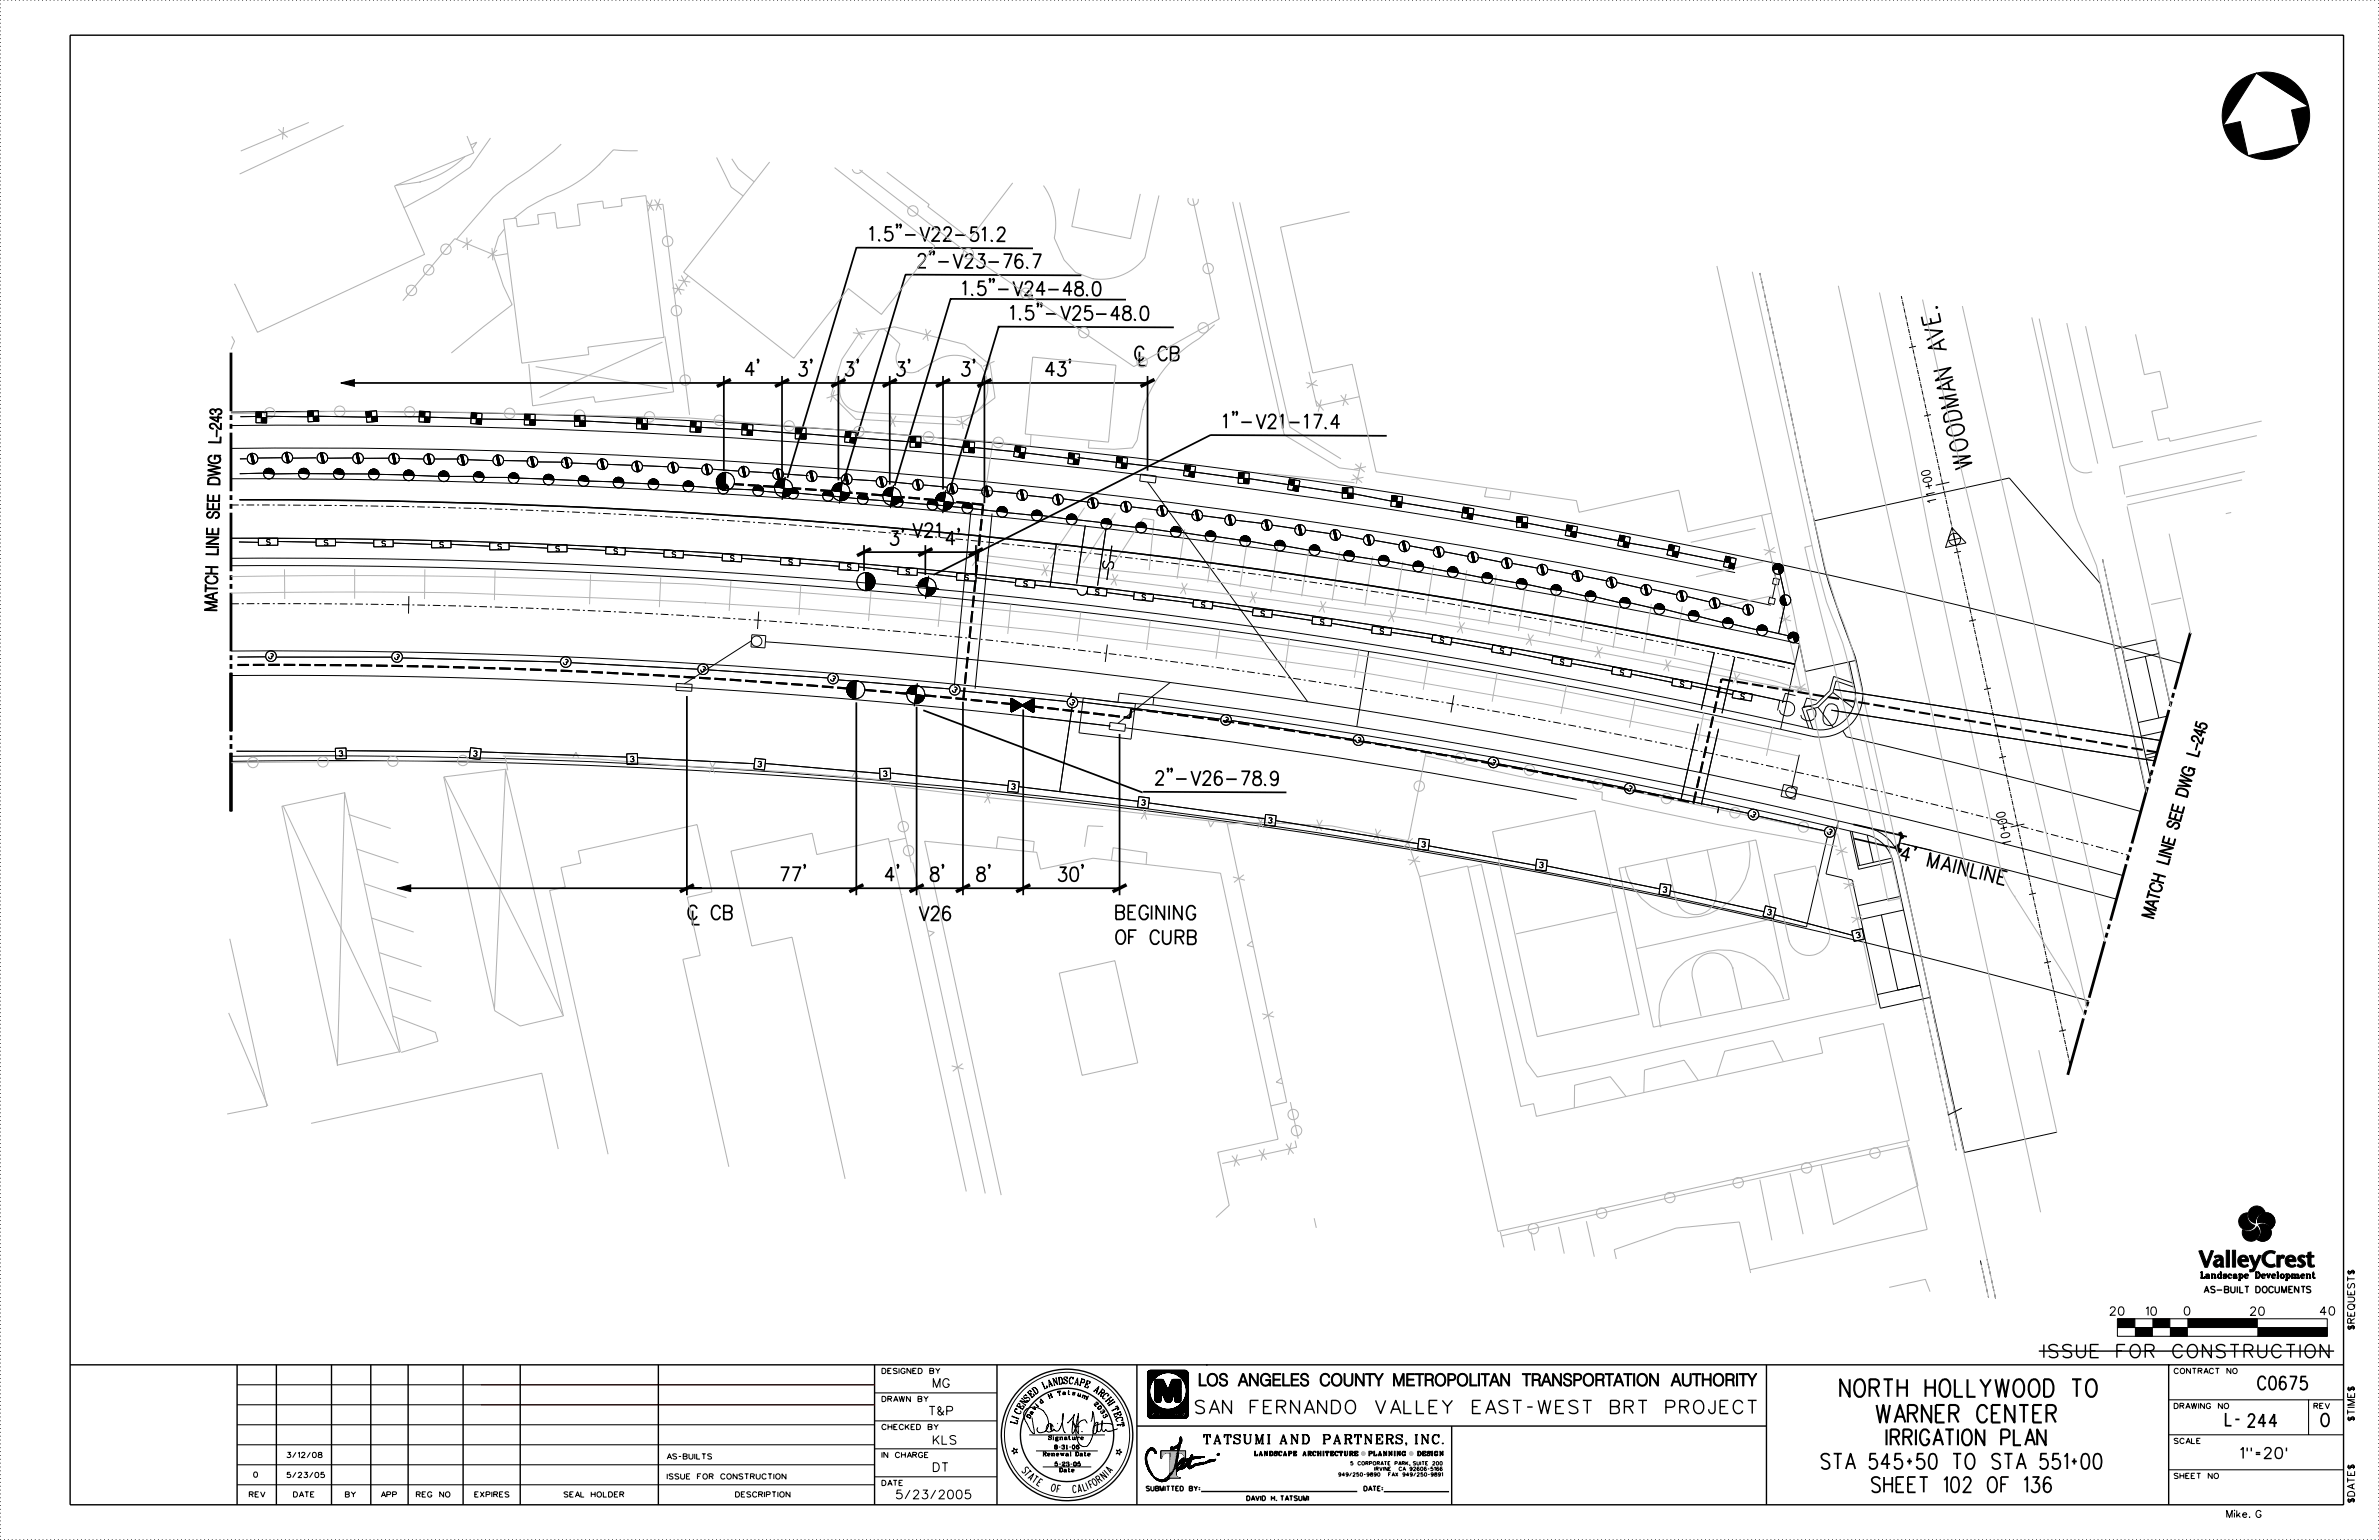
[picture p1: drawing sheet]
<svg xmlns="http://www.w3.org/2000/svg" width="864mm" height="559mm" viewBox="0 0 864 559" stroke-linecap="round" stroke-linejoin="round" font-family="sans-serif">
<defs><g id="words">
<g font-size="7.9">
<text x="645.7" y="259.2" transform="rotate(13 645.7 259.2)">5</text>
<text x="653.4" y="260.9" transform="rotate(13 653.4 260.9)">5</text>
<text x="661.1" y="262.6" transform="rotate(13 661.1 262.6)">0</text>
</g>
<g font-size="6.3">
<text x="706.7" y="126.8" transform="rotate(-102 706.7 126.8)">AVE.</text>
<text x="716" y="169.1" transform="rotate(-102 716 169.1)">WOODMAN</text>
<text x="668" y="506.8">NORTH HOLLYWOOD TO</text>
<text x="681.2" y="516.2">WARNER CENTER</text>
</g>
<text font-size="5.7" x="684.8" y="524.4">IRRIGATION PLAN</text>
<g font-size="5.6">
<text x="661.2" y="533">STA 545+50 TO STA 551+00</text>
<text x="679.5" y="541.5">SHEET 102 OF 136</text>
</g>
<g font-size="5.1">
<text x="315.6" y="87.4">15 -V22-512</text>
<text x="319" y="87.4">.&quot;</text>
<text x="359.9" y="87.5">.</text>
<text x="340.6" y="97.2">-V23-76.</text>
<text x="374.9" y="97.3">7</text>
<text x="352.8" y="107.1">.&quot;</text>
<text x="396.6" y="107.3">0</text>
<text x="366.8" y="116">15 -V25-48.</text>
<text x="370.1" y="116">.&quot;</text>
<text x="413.9" y="116.2">0</text>
<text x="412" y="130.8">C CB</text>
<text x="270.7" y="136.4">4’</text>
<text x="379.7" y="136.4">43’</text>
<text x="444" y="155.4">1-V21</text>
<text x="467.9" y="155.5">-1 .</text>
<text x="476.8" y="155.5">74</text>
<text x="331.5" y="194.9">V21</text>
<text x="343.5" y="197.8">4’</text>
<text x="708" y="198.6" transform="rotate(-13 708 198.6)">+</text>
<text x="426.9" y="284.8">-V26-78.</text>
<text x="461.2" y="285">9</text>
<text x="689.7" y="312" transform="rotate(14 689.7 312)">4 ’</text>
<text x="699.6" y="314.4" transform="rotate(14 699.6 314.4)">MA IN LIN E</text>
<text x="283.4" y="319.8">77’</text>
<text x="321.5" y="319.8">4’</text>
<text x="384.2" y="319.8">30’</text>
<text x="249.8" y="333.6">C CB</text>
<text x="251.4" y="335.5">L</text>
<text x="333.8" y="334">V26</text>
<text x="405.1" y="333.6">B G</text>
<text x="419.7" y="333.7">N</text>
<text x="426.1" y="333.7">N</text>
<text x="405.1" y="342.6">OF CU B</text>
<text x="426.7" y="342.6">R</text>
</g>
<g font-size="5.1" fill="#b3b3b3">
<text x="349.4" y="107.1">15 -V24-48.</text>
<text x="413.6" y="132.7">L</text>
</g>
<g font-size="4.8">
<text x="80.2" y="161.1" transform="rotate(-89 80.2 161.1)">L- 243</text>
<text x="79.2" y="201.7" transform="rotate(-89 79.2 201.7)">LINE SEE DWG</text>
<text x="78.7" y="222" transform="rotate(-89 78.7 222)">MATCH</text>
<text x="798" y="275.1" transform="rotate(-74 798 275.1)">L- 245</text>
<text x="787.1" y="314.2" transform="rotate(-74 787.1 314.2)">LINE SEE DWG</text>
<text x="781.7" y="333.8" transform="rotate(-74 781.7 333.8)">MATCH</text>
<text x="741.9" y="492.6">ISSUE FOR CONSTRUCTION</text>
<text x="819.7" y="504.2">C0675</text>
<text x="434" y="512.9">SAN FERNANDO VALLEY EAST-WEST BRT PROJECT</text>
</g>
<text font-size="4.7" x="434.8" y="502.9">LOS ANGELES COUNTY METROPOLITAN TRANSPORTATION AUTHORITY</text>
<g font-size="4.6">
<text x="807.9" y="517.3">L-244</text>
<text x="842.6" y="517.6">O</text>
</g>
<text font-size="4" x="813.3" y="529.2">1&quot;=20’</text>
<text font-size="3.9" x="404" y="206.6" transform="rotate(-82 404 206.6)">S</text>
<text font-size="3.3" x="437" y="523.9">TATSUMI AND PARTNERS, INC.</text>
<g font-size="3.2">
<text x="700.8" y="172.1" transform="rotate(-102 700.8 172.1)">0</text>
<text x="702.4" y="179.5" transform="rotate(-102 702.4 179.5)">1 + 0</text>
<text x="703" y="182" transform="rotate(-102 703 182)">1</text>
<text x="728.1" y="296.1" transform="rotate(-102 728.1 296.1)">0</text>
<text x="729.7" y="303.6" transform="rotate(-102 729.7 303.6)">0 + 0</text>
<text x="730.2" y="306" transform="rotate(-102 730.2 306)">1</text>
<text x="338.8" y="503.4">MG</text>
<text x="337.3" y="513.5">T&amp;P</text>
<text x="338.8" y="524.1">KLS</text>
<text x="338.8" y="534">DT</text>
<text x="325.4" y="543.9">5/23/2005</text>
</g>
<g font-size="3">
<text x="766" y="477.2">20</text>
<text x="779.1" y="477.3">10</text>
<text x="792.9" y="477.2">0</text>
<text x="816.9" y="477.3">20</text>
<text x="842.3" y="477.2">40</text>
</g>
<g font-size="2.5">
<text x="854.7" y="482.4" transform="rotate(-90 854.7 482.4)">$REQUEST$</text>
<text x="380.8" y="503.3" transform="rotate(-18 380.8 503.3)">A</text>
<text x="382.5" y="502.7" transform="rotate(-12 382.5 502.7)">N</text>
<text x="384.4" y="502.3" transform="rotate(-6 384.4 502.3)">D</text>
<text x="386.2" y="502.1" transform="rotate(-1 386.2 502.1)">S</text>
<text x="388.1" y="502.1" transform="rotate(6 388.1 502.1)">C</text>
<text x="391.8" y="502.6" transform="rotate(17 391.8 502.6)">P</text>
<text x="393.6" y="503.2" transform="rotate(22 393.6 503.2)">E</text>
<text x="373.2" y="508.6" transform="rotate(-47 373.2 508.6)">S</text>
<text x="374.5" y="507.2" transform="rotate(-41 374.5 507.2)">E</text>
<text x="375.9" y="506" transform="rotate(-35 375.9 506)">D</text>
<text x="379.1" y="504" transform="rotate(-24 379.1 504)">L</text>
<text x="396.9" y="504.7" transform="rotate(34 396.9 504.7)">A</text>
<text x="398.5" y="505.8" transform="rotate(39 398.5 505.8)">R</text>
<text x="399.9" y="507" transform="rotate(45 399.9 507)">C</text>
<text x="401.2" y="508.3" transform="rotate(51 401.2 508.3)">H</text>
<text x="402.4" y="509.7" transform="rotate(57 402.4 509.7)">I</text>
<text x="854.7" y="509.8" transform="rotate(-90 854.7 509.8)">ME$</text>
<text x="370.3" y="513.3" transform="rotate(-64 370.3 513.3)">C</text>
<text x="371.1" y="511.7" transform="rotate(-58 371.1 511.7)">E</text>
<text x="372.1" y="510.1" transform="rotate(-52 372.1 510.1)">N</text>
<text x="403.4" y="511.3" transform="rotate(63 403.4 511.3)">T</text>
<text x="404.3" y="513" transform="rotate(68 404.3 513)">E</text>
<text x="405" y="514.7" transform="rotate(74 405 514.7)">C</text>
<text x="854.7" y="515.5" transform="rotate(-90 854.7 515.5)">$TI</text>
<text x="369.2" y="516.9" transform="rotate(-75 369.2 516.9)">L</text>
<text x="405.5" y="516.5" transform="rotate(80 405.5 516.5)">T</text>
<text x="854.7" y="545.2" transform="rotate(-90 854.7 545.2)">$DATE$</text>
<text x="808.3" y="550.6">Mike. G</text>
</g>
<g font-size="2.3">
<text x="798.6" y="463.8">Landscape Development</text>
<text x="800.2" y="469.1">AS-BUILT DOCUMENTS</text>
</g>
<g font-size="1.9">
<text x="96.8" y="197.7">S</text>
<text x="117.7" y="197.9">S</text>
<text x="138.7" y="198.2">S</text>
<text x="159.7" y="198.6">S</text>
<text x="180.8" y="199.3">S</text>
<text x="201.8" y="200.1">S</text>
<text x="222.8" y="200.9" transform="rotate(3 222.8 200.9)">S</text>
<text x="244" y="202.1" transform="rotate(3 244 202.1)">S</text>
<text x="265.1" y="203.5" transform="rotate(3 265.1 203.5)">S</text>
<text x="286.3" y="204.9" transform="rotate(3 286.3 204.9)">S</text>
<text x="307.6" y="206.7" transform="rotate(3 307.6 206.7)">S</text>
<text x="328.9" y="208.4" transform="rotate(3 328.9 208.4)">S</text>
<text x="350.2" y="210.5" transform="rotate(3 350.2 210.5)">S</text>
<text x="371.5" y="212.7" transform="rotate(6 371.5 212.7)">S</text>
<text x="397.6" y="215.7" transform="rotate(6 397.6 215.7)">S</text>
<text x="414.5" y="217.6" transform="rotate(6 414.5 217.6)">S</text>
<text x="436" y="220.3" transform="rotate(6 436 220.3)">S</text>
<text x="457.6" y="223.5" transform="rotate(6 457.6 223.5)">S</text>
<text x="479.2" y="226.5" transform="rotate(6 479.2 226.5)">S</text>
<text x="500.9" y="229.9" transform="rotate(6 500.9 229.9)">S</text>
<text x="522.7" y="233.1" transform="rotate(10 522.7 233.1)">S</text>
<text x="97.3" y="238.5" transform="rotate(35 97.3 238.5)">3</text>
<text x="143.1" y="238.8" transform="rotate(35 143.1 238.8)">3</text>
<text x="544.4" y="236.9" transform="rotate(10 544.4 236.9)">S</text>
<text x="204.3" y="240.7" transform="rotate(35 204.3 240.7)">3</text>
<text x="254.2" y="243.3" transform="rotate(35 254.2 243.3)">3</text>
<text x="566.3" y="241" transform="rotate(10 566.3 241)">S</text>
<text x="588" y="244.8" transform="rotate(10 588 244.8)">S</text>
<text x="301.3" y="246.7" transform="rotate(35 301.3 246.7)">3</text>
<text x="345.5" y="250.7" transform="rotate(35 345.5 250.7)">3</text>
<text x="609.8" y="249.1" transform="rotate(10 609.8 249.1)">S</text>
<text x="388.2" y="255.3" transform="rotate(35 388.2 255.3)">3</text>
<text x="631.8" y="253.5" transform="rotate(10 631.8 253.5)">S</text>
<text x="444" y="261.7" transform="rotate(35 444 261.7)">3</text>
<text x="492" y="269" transform="rotate(35 492 269)">3</text>
<text x="123.1" y="274.4" transform="rotate(-2 123.1 274.4)">3</text>
<text x="171.8" y="274.3" transform="rotate(6 171.8 274.3)">3</text>
<text x="228.9" y="276.4" transform="rotate(-2 228.9 276.4)">3</text>
<text x="275.1" y="278.2" transform="rotate(6 275.1 278.2)">3</text>
<text x="320.7" y="281.7" transform="rotate(-2 320.7 281.7)">3</text>
<text x="541" y="277.1" transform="rotate(35 541 277.1)">3</text>
<text x="367.1" y="286.3" transform="rotate(6 367.1 286.3)">3</text>
<text x="590.5" y="286.5" transform="rotate(35 590.5 286.5)">3</text>
<text x="414.3" y="292.1" transform="rotate(7 414.3 292.1)">3</text>
<text x="460.4" y="298.6" transform="rotate(6 460.4 298.6)">3</text>
<text x="635.4" y="296" transform="rotate(35 635.4 296)">3</text>
<text x="663.1" y="302.3" transform="rotate(35 663.1 302.3)">3</text>
<text x="516" y="307.3" transform="rotate(7 516 307.3)">3</text>
<text x="558.8" y="314.8" transform="rotate(6 558.8 314.8)">3</text>
<text x="603.7" y="323.7" transform="rotate(7 603.7 323.7)">3</text>
<text x="641.5" y="331.8" transform="rotate(14 641.5 331.8)">3</text>
<text x="674.1" y="340.4" transform="rotate(-13 674.1 340.4)">3</text>
<text x="320.2" y="498.4">DESIGNED BY</text>
<text x="789.3" y="498.4">CONTRACT NO</text>
<text x="320.2" y="508.6">DRAWN BY</text>
<text x="789.3" y="511.1">DRAWING NO</text>
<text x="840" y="511.1">REV</text>
<text x="320.2" y="518.7">CHECKED BY</text>
<text x="789.3" y="523.8">SCALE</text>
<text x="104.2" y="528.9">3/12/08</text>
<text x="242.2" y="529.4">AS-BUILTS</text>
<text x="320.2" y="528.9">IN CHARGE</text>
<text x="92.1" y="536">0</text>
<text x="104.2" y="536.2">5/23/05</text>
<text x="242.2" y="536.7">ISSUE FOR CONSTRUCTION</text>
<text x="320.2" y="539.1">DATE</text>
<text x="789.3" y="536.5">SHEET NO</text>
<text x="90.5" y="543.2">REV</text>
<text x="106.6" y="543.2">DATE</text>
<text x="125.4" y="543.2">BY</text>
<text x="138.4" y="543.2">APP</text>
<text x="151.1" y="543.2">REG NO</text>
<text x="172.4" y="543.2">EXPIRES</text>
<text x="204.8" y="543.2">SEAL HOLDER</text>
<text x="267" y="543.2">DESCRIPTION</text>
</g>
<g font-size="1.7">
<text x="416.1" y="541">SUBMITTED BY:</text>
<text x="452.6" y="544.5">DAVID H. TATSUMI</text>
<text x="495.1" y="541">DATE:</text>
</g>
<g font-size="1.5">
<text x="378" y="509.4" transform="rotate(-37 378 509.4)">d</text>
<text x="380.9" y="507.5" transform="rotate(-23 380.9 507.5)">H</text>
<text x="384.1" y="506.4" transform="rotate(-10 384.1 506.4)">T</text>
<text x="385.8" y="506.1" transform="rotate(-3 385.8 506.1)">a</text>
<text x="389.3" y="506.1" transform="rotate(11 389.3 506.1)">s</text>
<text x="391" y="506.5" transform="rotate(17 391 506.5)">u</text>
<text x="392.6" y="507" transform="rotate(24 392.6 507)">m</text>
<text x="397.1" y="509.7" transform="rotate(44 397.1 509.7)">2</text>
<text x="373.8" y="514.8" transform="rotate(-63 373.8 514.8)">D</text>
<text x="374.6" y="513.3" transform="rotate(-57 374.6 513.3)">a</text>
<text x="375.6" y="511.9" transform="rotate(-50 375.6 511.9)">v</text>
<text x="376.7" y="510.5" transform="rotate(-43 376.7 510.5)">i</text>
<text x="398.3" y="510.9" transform="rotate(51 398.3 510.9)">0</text>
<text x="399.4" y="512.2" transform="rotate(58 399.4 512.2)">3</text>
<text x="400.3" y="513.7" transform="rotate(64 400.3 513.7)">3</text>
<text x="380.7" y="522.4">Signature</text>
<text x="382.8" y="525.8">8-31-06</text>
<text x="378.6" y="528.3">Renewal Date</text>
<text x="382.9" y="532">5-23-05</text>
<text x="497" y="528.2">PLANNING</text>
<text x="513.4" y="528.2">DESIGN</text>
<text x="384.5" y="534.1">Date</text>
</g>
<text font-size="1.5" fill="#b3b3b3" x="455.4" y="528.2">LANDSCAPE ARCHITECTURE</text>
<g font-size="1.3">
<text x="490.3" y="531.6">5 CORPORATE PARK, SUITE 200</text>
<text x="499" y="533.6">IRVINE</text>
<text x="508.4" y="533.6">CA 92606-5166</text>
<text x="486" y="535.7">949/250-9890</text>
<text x="502.9" y="535.7">FAX 949/250-9891</text>
</g>
</g></defs>
<g fill="none" stroke="#000" stroke-width=".38">
<path d="M286.4 137.7l-5.1 2.5M304.3 139h2.6M306.9 137.7l-5.1 2.5M323 139h2.5M325.5 137.7l-5 2.5M344.9 137.7l-5.1 2.5M338.4 199.1l-5 2.5M352.4 185.8l-6 63M360.1 186.4l-6.1 63.5M394 190.7l-3.2 21M401.5 191.8l-3.1 20.7M403.6 198l-.8 5.8"/>
<path d="M402.5 206l-.7 4.4M622.3 236.7l-4.7 20.8M629.7 238.4l-4.6 20.4M664.8 257.7l117.2 18.4M666 250.2l118.1 18.5M616.5 262.6l-6.3 27.8M623.9 264.5l-6.3 27.4M624 292.7l-.5 2.3M690.8 306.1l10.4 2.4M313.4 321l-5.1 2.6M335.3 321l-5.1 2.6M352.1 321l-5.1 2.6"/>
<path d="M374 321l-5.1 2.6M712.2 402.1l-5.1 2.5M800.4 459.8h.9M804.7 458.8l.6 .2M805.9 456.7h.1M813.6 457.1h1.5M828.5 455.4l-.4 .2M832.4 457.1h-1.6v.7M838.9 458.5l.1 .3M817.8 460.8l-.4 .5-.7 .2M86.1 509.7h231.4M86.1 502.5h231.4"/>
<path d="M86.1 517h231.4M317.5 505.4h44.4M317.5 515.6h44.4M787.3 507.9h63.4M838 507.9v12.7M86.1 524.3h231.4M86.1 531.5h231.4M86.1 538.8h231.4M317.5 525.7h44.4M317.5 535.9h44.4M508.8 532.7a.47 .47 0 0 0-.5-.3 .47 .47 0 0 0-.4 .4v.3a.47 .47 0 0 0 .4 .5 .47 .47 0 0 0 .5-.3M787.3 520.6h63.4"/>
<path d="M787.3 533.3h63.4M811 548.1h.2zM811.1 548.9v1.7"/>
</g>
<g fill="#000" stroke="#000" stroke-width=".36">
<path d="M123.8 139l5-1.3v2.5zM144.2 322.3l5.1-1.3v2.6zM768.6 478.5h6.4v3.2h-6.4zM781.3 478.5h6.4v3.2h-6.4zM775 481.7h6.3v3.2h-6.3zM787.7 481.7h6.3v3.2h-6.3zM794 478.5h25.4v3.2h-25.4zM819.4 481.7h25.4v3.2h-25.4zM415.8 529.3l.4 .2-.4 .2zM415.8 529l.4 .2-.4 .1zM415.8 529.7l.5 .2-.5 .1zM415.8 528.7l.4 .2-.4 .1z"/>
<path d="M415.8 530l.6 .2-.5 .1zM415.8 528.3l.4 .1-.4 .3zM415.9 530.3l.5 .2-.5 .1zM415.9 528.2l.3 .2zM415.9 528l.3 .4zM415.9 530.6l.6 .3h-.5zM415.9 527.9l.3 .5zM416 527.7l.2 .7zM416 530.9l.6 .3zM416 527.6l.2 .8zM416 531.1l.6 .1zM416.1 531.2h.5z"/>
<path d="M416.1 531.3l.6 .5zM416.1 531.4l.6 .4-.4 .2zM416.1 527.4l.1 1zM415.8 529.3l.4-.1v.3zM415.8 528.7l.4-.3zM416.2 527.3v1.1zM415.8 529l.4-.1v.3zM415.8 529.7l.4-.2 .1 .4zM416.2 527.1v.2zM416.2 527.1v1.3zM415.8 528.7l.5-.3zM415.8 528.7l.5-.2z"/>
<path d="M416.3 527l-.1 1.4zM416.3 532l.8 .6zM415.8 530l.5-.1 .1 .3zM415.8 528.7l.5-.2-.1 .4zM416.3 526.9h.7zM416.3 526.8l.7 .1zM415.9 530.3l.5-.1v.3zM416.3 526.8h.7zM415.9 530.6l.5-.1 .1 .4zM416 530.9h.5l.1 .3zM416.6 532.4l.5 .2-.5 .2zM416.1 531.3l.5-.1z"/>
<path d="M416.6 532.8l.6 .3zM416.6 526.4h.7l-.9 .4zM416.1 531.3h.5zM416.1 531.3h.5l.1 .5zM416.6 526.4h.7zM416.7 526.4h.6zM416.3 532h.6zM416.7 526.3l.6 .1zM416.8 533.2h.5zM416.8 533.1h.5zM416.8 533.1h.4zM416.8 533l.4 .1z"/>
<path d="M416.8 526.2l.7 .1zM416.8 533.2l1.6 1.9zM416.8 526.2h.8zM416.8 533.3l1.6 1.8zM416.8 526.1l.8 .1zM416.9 533.3l1.5 1.8zM416.9 533.4l1.5 1.7zM416.3 532h.6l.2 .6zM416.9 526h1zM416.3 527l.7-.1-.8 1.5zM416.9 526h2.2zM417 533.5l1.4 1.6z"/>
<path d="M416.4 526.8h.6zM417 533.6l1.4 1.5zM416.6 532.8h.4l.2 .3zM416.6 532.8l.4-.1zM416.4 526.8l.6-.1zM417.1 533.6l1.3 1.5zM416.6 532.8l.5-.1zM416.6 532.8l.5-.2zM417.1 533.7l1.3 1.4zM416.4 526.8l.7-.2zM417.1 533.8l1.3 1.3zM416.4 526.8l.8-.3z"/>
<path d="M417.2 533.9l1.2 1.2zM417 526l2.1-.1zM417.3 534l1.1 1.1zM417.2 525.8h1.8zM416.4 526.8l.9-.4zM416.8 533.2h.5l1.1 1.9zM417.3 525.8h1.7zM417.3 534.1l1.1 1zM417.3 525.7l1.7 .1zM416.7 526.3h.7zM417.4 534.2l1 .9zM417.4 525.7h1.5z"/>
<path d="M416.7 526.3h.8zM417.5 525.6h1.3zM417.5 534.3l.9 .8zM417.5 525.5l1.2 .1zM416.8 526.2h.7zM417.6 534.4l.8 .7zM417.5 525.5h1.1zM417.6 534.5l.8 .6zM417.6 525.5h1zM417.7 534.6l.7 .5zM416.8 526.1h.9zM417.8 534.7l.6 .4z"/>
<path d="M417.7 525.5l.7-.1zM417.8 534.8l.6 .3zM416.8 526.1l1-.1zM416.8 526.1l1.1-.1zM417.9 534.9l.5 .2zM417.8 525.4h.5zM417.9 525.4h.3zM417.9 535l.5 .1zM418 535l.4 .1zM418 535.1l.6 .4zM418.1 535.2l.5 .3zM418.1 526h1z"/>
<path d="M418.2 535.3l.4 .2zM418.2 526l1 .1zM417.9 525.4h.4zM418.2 526.1h1zM418.3 535.4l.3 .1zM418.3 526.1h.9zM417.8 525.4h.6zM418.4 526.1h.8zM418.4 535.5h.2zM418 535.1h.4l.2 .4zM418.4 526.1l.9 .1zM417.7 525.5h.9z"/>
<path d="M418.5 526.1l.8 .1zM418.5 526.2h.8zM418.6 526.2h.7zM418.7 526.2l.7 .1-.3 .5zM418.7 535.9l.4 .1-.1 .2zM418.8 535.9l.3 .1zM417.4 525.7l1.6 .1zM418.8 535.8l.3 .2zM419 536.2h.4v.4zM417.2 525.8l1.9 .1zM419.1 536l-.1 .2zM417 526h2.1z"/>
<path d="M417.9 526h1.2zM418 526h1.1zM419 536.2l.2-.1zM419.1 527l.7 .2zM419.1 526.8l.7 .1zM419.2 527.1l.6 .1zM419 536.2l.3-.1zM419.2 527.2h.6zM419 536.2h.4zM418.7 526.2l.7 .1zM419.4 526.3l-.3 .5zM419.4 536.2v.4z"/>
<path d="M419.4 536.6h.6zM419.5 536.3l-.1 .3zM419.4 536.3v.3zM419.5 526.4l-.4 .4zM419.5 536.6h.6zM419.5 536.3l.3 .1-.4 .2zM419.1 526.8l.4-.3zM419.1 526.8l.5-.2zM419.6 536.7h.6zM419.1 526.8l.5-.1zM419.1 526.8h.6zM419.7 536.7l.8 .1z"/>
<path d="M419.7 536.8h.9zM419.8 536.8h.8zM419.1 527l.7-.1zM419.1 527l.7-.1v.3zM420 537h3.7l-3.3 .2zM419.5 536.6h.5zM419.6 536.7l.6-.1zM419.7 536.7h.6zM420.4 537.2l3.1 .1zM420.5 537.3h3zM420 537l.7-.2zM420.7 537.3l2.5 .1z"/>
<path d="M420 537l.9-.1zM420.9 537.3l2.3 .1zM420 537l1-.1zM420.9 537.4h2.3zM421 537.4h2.2zM420 537l1.2-.1zM421.2 537.5h1.7zM420 537l1.3-.1zM421.2 537.5h1.5zM421.3 537.5h1.4zM421.3 537.5l1.1 .1zM420 537l1.5-.1z"/>
<path d="M421.4 537.5l1 .1zM421.4 537.6h1zM421.5 537.6h.4zM420 537l1.6-.1zM421.6 537.6h.3zM420 537l1.8-.1zM420 537h3.7zM421.8 536.9l1.9 .1zM421.9 536.9l1.8 .1zM422.2 536.9l1.5 .1zM421.5 537.6h.9zM422.4 536.9h1.4z"/>
<path d="M422.5 536.9h1.3zM422.7 536.9h1.1zM421.2 537.5h1.6zM422.8 536.8h1.4zM422.8 536.7l1.4 .1zM422.9 536.7l1.3 .1zM421.2 537.5l2-.1zM423 536.7l1.3-.1zM423.2 536.6h1.2zM423.2 536.5h1.2zM423.3 536.5h1.1zM423.5 536.4h1z"/>
<path d="M420.7 537.3h2.8zM423.5 536.3l1 .1zM423.6 536.2l.9 .2zM420.4 537.2l3.3-.2-.2 .3zM423.7 536.1h1zM423.8 536l.9 .1zM423.8 535.9l.9 .2zM423.8 535.8l1.1 .1zM423.9 535.8l1.2-.1zM424.1 535.6l1 .1zM424.3 535.4l.9 .1zM424.5 535.2l.8 .1-1 .1z"/>
<path d="M423.4 536.4h1.1zM424.6 535.1h.9zM424.6 535l.9 .1zM424.7 534.9l.9 .1zM423.6 536.2l1.1-.1-.2 .3zM424.8 534.7h.9l-1 .2zM423.8 535.9h1.1l-.2 .2zM424.9 534.5l.9 .1-1 .1zM424.9 525.6l.8 .4-.7 .3zM424.9 525.6l.8-.2zM424.9 525.6l.7-.5zM424.9 534.4h1z"/>
<path d="M423.9 535.8l1.2-.1-.2 .2zM425 534.4h.9zM425.1 534.2l.9 .1zM425.2 534.2l.8 .1zM424.2 535.5h1l-.1 .2zM424.2 535.5h1zM425.2 525l.3 .1zM425.2 525l-.3 .6zM425.2 534.1l.8 .1zM425.3 525l-.4 .6zM425.3 534h.8zM424.3 535.4l1-.1z"/>
<path d="M425.3 533.9l.8 .1zM425.4 533.9h.8zM425.4 525l-.5 .6zM425.4 533.8l.8 .1zM425.5 525.1l-.6 .5zM424.5 535.2l1-.1-.2 .2zM425.5 533.6l.9 .1-1 .1zM424.9 525.6l.7-.5v.3zM424.6 535h1zM425.6 533.5l.8 .1h-.9zM424.9 525.6l.7-.2zM425.6 525.1v.3z"/>
<path d="M424.7 534.9l1-.1zM425 526.3l.7-.3zM424.9 525.6l1.9-.1zM425.7 533.2l.8 .1-.9 .2zM424.7 534.9l1-.2zM425.8 533l.8 .1-.9 .1zM424.8 534.7l1-.1zM425.9 532.9l.8 .1h-.9zM424.9 534.5l1-.1zM425.9 532.8l.8 .2zM425.9 532.7l.8 .3zM425.1 534.3h.9z"/>
<path d="M425.2 534.2h.8zM426.1 532.3l.6 .7-.8-.3zM425.2 534.1l.9-.1zM426.1 532l.8 .2-.8 .1zM426.2 531.8l.7 .4-.8-.2zM425.3 533.9h.9zM425.7 525.4l.5-.3 1 .2zM426.3 531.3l.6 .9-.7-.4zM426.3 531.1l.6 1.1zM426.3 525.1l1.1 .2zM425.4 533.8l1-.1-.2 .2zM426.4 525.1l1 .2z"/>
<path d="M425.5 533.6h.9zM426.5 530.7l.4 1.5-.6-1.1zM426.5 530.5l.4 1.7zM425.6 533.5l.9-.2-.1 .3zM426.5 530.1l.4 2.1zM425.7 533.2h.9zM426.6 529.9l.3 2.3zM425.7 533.2l.9-.1zM426.6 529.7l.3 2.5zM426.7 529.3l.2 2.9zM426.7 529.2l.2 3zM425.8 533h.9z"/>
<path d="M426.7 533h.5l-.4 .6zM426.8 533.6l.6 .2zM426.8 528.9l.1 3.3zM424.9 525.6l1.9-.1-1.1 .5zM426.4 525.1l.4-.3 .6 .5zM426.8 524.8l.7 .5zM426.8 528.6l.1 3.6zM426.9 528.4v3.8zM426.9 528.1v4.1zM426.1 532.3l.8-.1-.2 .8zM426.9 533.8h.4zM426.9 532.2l-.2 .8z"/>
<path d="M427 527.9l-.1 4.3zM427 532.2l.2 .8h-.5zM427.1 532l-.1 .2zM427.1 531.5l-.1 .6zM427.1 531.5l-.2 .7zM427.1 527.4l-.2 4.8zM426.8 524.8l.4-.2 .3 .7zM427.2 524.6l.3 .7zM426.7 533h.5zM427.2 533l-.4 .6zM427.2 527.1l-.3 5.1zM427.2 533.1l-.4 .5z"/>
<path d="M427.2 533.1l.2 .7-.6-.2zM425.7 525.4l1.5-.1-.4 .2zM426.3 525.1l.9 .2zM426.2 525.1l1 .2zM427.2 531.4l.5 .3-.7 .5zM427.2 533.1l.2 .7zM427.3 531.4l.4 .3zM427.3 533.1l.1 .7zM427.3 533.1l.7 .3zM427.3 533.1l.6 .3zM427.3 533.1l.5 .3zM427.3 533.1l.4 .4-.2 .1z"/>
<path d="M427.3 533.1l.2 .5-.1 .2zM427.3 524.5l.2 .8zM427.3 531.3l.4 .4zM427.3 524.4l.2 1zM427.4 526.4l-.5 5.8zM426.9 533.8h.5zM427.4 526.2l-.5 6zM427.4 531.2l.3 .5zM427.4 526.1l-.5 6.1zM427.5 525.9l-.6 6.3zM427.5 531.2l.2 .5zM427.5 524.3v1.2z"/>
<path d="M427.5 525.6v.3zM427.5 525.6l-.6 6.6zM427.5 533.7l-.1 .1zM427.5 525.5l-.6 6.7zM427.5 533.6l-.1 .2zM427.5 524.3l.1-.1-.1 1.3zM427.7 524.1l-.2 1.4zM427.7 524.1l-.8 8.1zM427.5 533.6l.2-.1zM427 532.2l.7-.5-.5 1.3zM427.3 533.1l.5-.5 .7 .4zM427.8 523.9l.7 .2h-.8z"/>
<path d="M428 523.7l.5 .4-.7-.2zM428.1 523.5h.8l-.9 .2zM428.1 523.3l.8 .2h-.8zM428.2 523.1l.7 .4-.8-.2zM428.2 530.4l-.5 1.3-.2-.5zM428.2 522.8h.8l-.8 .3zM428.3 522.5l.8 .1-.9 .2zM428.3 522.3h.7l-.7 .2zM428.3 522.2l.7 .1zM427.8 532.6l.5-.2 .2 .6zM428.3 522.1l.7 .1zM428.4 522h.6z"/>
<path d="M429 530.3l-.6 .7zM429 530.3l-1.3 1.4zM429.1 530.3l-1.4 1.4zM428.4 521.9h.5zM428.4 530l.8 .2-1 .2zM428.4 521.8h.5zM428.5 521.7h.3zM427.7 524.1h.8l-1.6 8.1zM428.5 521.6h.3zM428.5 533h.8zM427.3 533.1l1.2-.1-.5 .4zM428.5 532l.9 .1-1.1 .3z"/>
<path d="M428.5 521.5h.2zM428.5 532l.9 .1zM428.6 532l.8 .1zM428.6 531.9l.8 .2zM428.6 531.8l.8 .3zM428.7 533.1h.3zM428 523.7h.7l-.2 .4zM428.5 521.7l.3-.1zM428.8 531.6l.6 .5-.8-.3zM428.4 521.9l.5-.1zM428 523.7l.9-.2zM428.9 531.3l.5 .8-.6-.5z"/>
<path d="M428.9 531.2h.7zM428.9 531.2h.8zM428.2 530.4l.8-.1-1.3 1.4zM428.4 530l.6-.5 1.4 .2zM429 531.1h.8zM429 531l.8 .1zM428.2 530.4l.8-.1zM428.3 522.5l.7-.2zM428.2 523.1l.8-.3-.1 .7zM429 529.4l1.4 .3zM428.3 522.5l.7-.1zM428.2 522.8l.8-.1z"/>
<path d="M429 530.9l.8 .1zM428.2 522.8l.9-.2zM428.3 522.5h.8zM428.2 530.4l.9-.1zM429.1 530.8l.7 .2zM428.2 530.4l.9-.2zM429.1 530.7l.7 .3zM428.2 530.4l1-.2zM429.2 530.6l.6 .4zM429.2 530.5l.6 .5zM429.3 530.4l.5 .6zM429.3 530.2l.9 .1z"/>
<path d="M429.3 530.3h.9zM428.7 533.1l.6-.1zM429.2 529.3l1.2 .4zM428.5 533l.9-.9h1.1zM428.5 533l.9-.9zM428.3 532.4l1.1-.3-.9 .9zM429.4 532.1h1.1zM429.5 532.1h1.1zM429.5 532l1.1 .1zM428.5 533l1.1-.1zM429.3 529.2l1.1 .5zM429.6 532h1.1z"/>
<path d="M429.6 529.1l.8 .6zM428.9 531.3l.7-.1-.2 .9zM429.7 532h1zM429.7 529.1l.7 .6zM429.7 531.9h1.1zM428.9 531.2h.9zM428.5 533l1.3-.3zM428.9 531.2l.9-.1zM429.8 531.9h1zM429.8 529.1l.6 .6zM429 531h.8zM429.9 531.8l.9 .1z"/>
<path d="M428.5 533l1.4-.4zM428.5 533l1.5-.5zM430 531.7l.8 .2zM428.5 533l1.6-.5zM430.2 531.5l.6 .4zM428.5 533l1.7-.6zM429.3 530.4h.9l-.4 .6zM430.2 531.4l.6 .5zM429.3 530.4l.9-.1zM428.5 533l1.8-.7zM430.3 531.4l.5 .5zM428.4 530l2-.3z"/>
<path d="M428.4 530l2-.3-1.2 .5zM429.2 530.2l1.2-.5zM428.5 533l1.9-.8zM430.4 531.3h.9zM429.3 530.2l1.1-.5-.2 .6zM430.4 529.7l-.2 .6zM428.5 533l2-.9zM430.5 531.2l.8 .1zM430.5 529.7l.7 .3zM430.5 529.7l.6 .3zM430.5 529.7l.4 .3zM430.5 529.7l.1 .4z"/>
<path d="M430.5 529.7l-.1 .5zM430.5 529.7l-.3 .6zM430.5 529.7l.8 .3zM430.6 531.1l.7 .2zM429.4 532.1h1.2zM430.6 531l.7 .3zM430.7 530.9l.6 .4zM430.5 529.7l2.4-.2zM429.7 532l1.1-.1zM430.8 530.8l1.3 .1zM430.9 530.7l1.2 .2zM431 530.6l1.1 .3z"/>
<path d="M431 530.5l1.1 .4zM430.8 529.5l2.4-.1zM431.1 530.4l1 .5zM431.1 530.3l1 .6zM430.9 530h.2zM431 529.4h2.3zM431.2 530.2l.9 .7zM431.2 532.1l.6 .1zM431.2 532.2h.6zM431.2 529.4h2.1zM431.2 530.1l.9 .8zM431.3 532.2h.7z"/>
<path d="M431.3 530l.8 .9zM431.3 532.3h1.8zM431.3 532.4l1.6 .1zM430.3 531.4l1-.1-.5 .6zM431.3 531.3l.5 .9-.6-.1zM431.3 532.5l1.3 .1zM431.3 529.4l2.1-.1zM431.4 532.7l.9 .1zM431.4 529.3h2zM431.5 532.8h.7zM431.5 529.3h1.9zM431.6 529.2h2.3z"/>
<path d="M431.7 529.2h2.6zM431.8 529.1h2.7zM431.8 529.1l3.1-.1zM431.3 532.3l1.9-.1zM432 532.2l1.2-.4zM432.1 528.9h3.9l-4.1 .1zM430.7 530.9h1.4l-.8 .4zM431.3 531.3l.8-.4-.3 1.3zM432.2 528.7l.7 .1-.8 .1zM431.7 532.9l.5-.1zM432.2 528.6l.7 .1zM432.3 528.5l.6 .1z"/>
<path d="M432.3 528.4l.6 .1zM432.3 528.3l.6 .1zM431.5 532.8h.8zM431.4 532.7l1.2-.1zM430.5 529.7l2.2-.1-1.4 .4zM431.3 530l1.4-.4zM431.3 530l1.4-.4-.6 1.3zM432.7 527.8l.2 .2-.6 .3zM431.3 532.5h1.4zM430.5 529.7l2.2-.1zM430.5 529.7l2.3-.1zM431.3 532.5h1.5z"/>
<path d="M430.5 529.7l2.4-.1zM432.2 528.7l.7 .1zM432.9 528.6v.2zM432.3 528.5h.6zM431.3 532.5h1.6zM432.1 528.9l.8-.1zM432.3 528.4h.6zM432.3 528.3l.6-.3zM432.3 528.3h.6zM432.1 528.9h3.9zM432.3 528.3l.6-.1zM432.3 528.3l.6-.2z"/>
<path d="M431.3 532.4h1.7zM430.8 529.5h2.2zM432 532.2l1.1-.5zM430.8 529.5h2.3zM431.3 532.4l1.8-.1zM432.9 528.8l3.1 .1zM431.3 532.3h1.9zM432 532.2l1.2-.4h.6zM432 532.2h1.3zM433.3 531.5l.7 .2zM433.3 531.5l.8 .2zM433.1 528.8h4z"/>
<path d="M433.3 531.6l.7 .1-.8 .1zM432 532.2h1.4zM433.4 531.5l.7 .2zM432 532.2l1.4-.1zM433.3 528.8h3.8zM432 532.2l1.5-.1zM433.5 531.4l.6 .3zM432 532.2l1.6-.2zM433.6 531.4l.5 .3zM433.4 528.8h3.7zM433.6 531.3l.5 .4zM433.7 531.3l.5 .4z"/>
<path d="M433.7 531.3l.5 .5zM432 532.2l1.7-.3zM431.6 529.2h2.1zM432 532.2l1.8-.4zM433.8 531.3l.4 .5zM433.6 528.7l3.5 .1zM433.8 528.7l3.3 .1zM433.2 531.8l.8-.1zM433.9 531.2l.3 .6zM433.9 528.7l3.2 .1zM434 531.2h2.9zM431.8 529.1h2.5z"/>
<path d="M434.1 528.7l3.1-.1zM431.8 529.1h2.6zM434.2 531.1l2.7 .1zM434.5 531.1l2.4 .1zM431.8 529.1h2.8zM431.8 529.1h2.9zM434.4 528.6h2.8zM434.8 531.1l2.1 .1zM434.7 528.6h2.3zM434.9 531.1l2 .1zM434.9 528.6h2.1zM435 531l1.9 .2z"/>
<path d="M431.9 529h3.2zM434.9 529h.2zM435.2 531h2zM435.1 531h2.1zM431.9 529h3.3zM431.9 529h3.4zM435.3 530.9l1.9 .1zM435.1 528.5h.6zM435.4 530.9l1.8 .1zM435.5 530.9l1.7 .1zM435.4 528.5h.3zM435.6 530.9l1.6 .1z"/>
<path d="M435.1 528.5h.7zM435.7 530.9l1.5 .1zM435.1 528.5h.8zM435.7 530.8l1.5 .2zM435.4 529l.5-.1zM435.3 529l.6-.1zM431.9 529l4-.1zM435.1 528.5h.9zM435.8 530.8l1.4 .2zM431.9 529l4.1-.1zM435.1 528.5l1.9 .1zM435.9 530.8h.4z"/>
<path d="M435.9 530.8l1.3 .2zM436 528.5l1 .1zM436.4 528.5l.6 .1zM436.3 530.8l.8-.1zM434 531.2h2.9l-2.7 .6zM434.7 528.6h2.5zM436.6 530.7h.5zM436.3 530.8l.8-.1 .1 .3zM437.1 530.7l.1 .3zM435.1 531h2.1l-.3 .2zM437.2 530.7v.3zM437.3 530.7l.5 .3h-.6z"/>
<path d="M437.3 530.7l.5 .3zM437.5 530.7l.3 .3zM437.6 530.6h.8zM437.6 530.5h1.6zM437.2 531h.6zM437.4 530.7l.4 .3zM437.6 530.7l.8-.1-.6 .4zM437.6 530.5l1-.4h2.2zM438.7 530h2.3zM438.7 530l2.4-.1zM438.8 529.9h2.3zM438.9 529.9h2.2z"/>
<path d="M439 529.8l2.1 .1zM437.6 530.6h1.5zM439.1 529.8l2 .1zM437.6 530.6l1.6-.1zM439.2 529.8l1.9 .1zM439.3 529.8l1.8 .1zM439.4 529.8h.4zM439.5 529.8h.3zM439.6 529.7h.2zM439.6 529.7l.2 .1zM439.4 529.8l1.7 .1zM437.6 530.5l3.2-.4z"/>
<path d="M438.6 530.1l2.4-.1zM439.8 529.8h1.4zM439.8 529.8l1.4-.1zM439.8 529.8l1.5-.2zM439.8 529.8l1.5-.3zM441.9 527.9h.7l-.7 .2zM442.4 527.3l-.5 .6zM441.9 527.9l.6-.4zM441.9 527.9l.6-.4 .1 .2zM441.9 528.1l.7-.2zM441.9 527.9l.7-.2zM441.9 527.9l.7-.1z"/>
<path d="M811.2 30.9a15.9 15.9 0 0 1 7.9-4.4l-12 19-.1-.4a15.9 15.9 0 0 1 4.2-14.2z" fill-rule="evenodd"/>
<path d="M819.1 26.5h.3a15.9 15.9 0 0 1 18.6 12.1z" fill-rule="evenodd"/>
<path d="M831.8 39.9l6.2-1.3a15.9 15.9 0 0 1-3.4 13.7z" fill-rule="evenodd"/>
<path d="M807.1 45.5l6.2-1.4 2.7 12.4a15.9 15.9 0 0 1-8.9-11z" fill-rule="evenodd"/>
<path d="M816 56.5l18.6-4.2-.2 .3a15.9 15.9 0 0 1-18.4 3.9z" fill-rule="evenodd"/>
<path d="M816.9 438.6a3.1 3.1 0 0 1 5.3 1.3 3.6 3.6 0 0 0-3.5 3.9 3.1 3.1 0 0 1-1.8-5.2z" fill-rule="evenodd"/>
<path d="M798.2 453.9l1.2-.1 1.6 4.4 1.6-4.4 .9 .1-2.2 5.9h-.9z" fill-rule="evenodd"/>
<path d="M803.8 456l.4 .6 .9-.4 .9 .5a2.24 2.24 0 0 0-2.5 2.2 1.32 1.32 0 0 0 1.1 1 1.32 1.32 0 0 0 1.3-.7l.2 .6h1.2l-.2-1.3a2.41 2.41 0 0 0-1.3-3h-1.3zM804.9 457.8l.7-.4a.43 .43 0 0 1 .6 .1 .43 .43 0 0 1-.1 .6l-.8 .9-.6-.2z" fill-rule="evenodd"/>
<path d="M808.2 453.6h1.1v6.2h-1.1z" fill-rule="evenodd"/>
<path d="M810.4 453.6h1.1v6.2h-1.1z" fill-rule="evenodd"/>
<path d="M813 455.9a2.37 2.37 0 0 0-.1 3.3 2.37 2.37 0 0 0 3.3 .2l-.4-.6a1.38 1.38 0 0 1-1.4 .2 1.38 1.38 0 0 1-.9-1.2h2.7a1.97 1.97 0 0 0-.9-2.2 1.97 1.97 0 0 0-2.3 .3zM813.7 456.4a.8 .8 0 0 1 1-.2 .8 .8 0 0 1 .4 .9h-1.5z" fill-rule="evenodd"/>
<path d="M816.5 455.6l1.1-.2 1.1 2.9 1.2-2.9 .9 .2-2.2 5.2-.9 .7h-1v-.9h.9l.5-1z" fill-rule="evenodd"/>
<path d="M813.5 441.1l1.1-.8 1.3-.2a3.6 3.6 0 0 0 2.7 4.6 3.1 3.1 0 0 1-4.6 1.1 3.1 3.1 0 0 1-.5-4.7z" fill-rule="evenodd"/>
<path d="M814.2 446.2a3.6 3.6 0 0 0 5.1-1.1 3.1 3.1 0 0 1-1.5 5.2 3.1 3.1 0 0 1-3.6-4.1z" fill-rule="evenodd"/>
<path d="M819.9 444.5a3.1 3.1 0 0 1 4.6 3.1 3.1 3.1 0 0 1-5.1 2.1 3.6 3.6 0 0 0 .5-5.2z" fill-rule="evenodd"/>
<path d="M820.6 440.9a3.1 3.1 0 0 1 4.5 .4 3.1 3.1 0 0 1-.7 4.5 3.6 3.6 0 0 0-4.8-2.1l.2-1.7z" fill-rule="evenodd"/>
<path d="M822 454.6a3.6 3.6 0 0 1 4-.4l-.4 .8a2.15 2.15 0 0 0-3.3 1.8 2.15 2.15 0 0 0 3.3 1.8l.4 .8a3.1 3.1 0 0 1-4.1-.6 3.1 3.1 0 0 1 .1-4.2z" fill-rule="evenodd"/>
<path d="M826.5 455.5h1.2v.6l.8-.7 .5 .1 .4 .3-.4 .8a.85 .85 0 0 0-1.3 .6v2.6h-1.2z" fill-rule="evenodd"/>
<path d="M830 456.1a1.99 1.99 0 0 1 2.4-.5 1.99 1.99 0 0 1 1.1 2.2h-2.7a1.38 1.38 0 0 0 .8 1.2 1.38 1.38 0 0 0 1.5-.2l.3 .6a2.39 2.39 0 0 1-3.1-.2 2.39 2.39 0 0 1-.3-3.1zM830.9 456.4l-.1 .7h1.6a.8 .8 0 0 0-.5-.9 .8 .8 0 0 0-1 .2z" fill-rule="evenodd"/>
<path d="M834.4 455.8l1.1-.4 1.3 .4-.4 .6-.3-.2a.46 .46 0 0 0-.6 0 .46 .46 0 0 0-.1 .6l.3 .3a1.5 1.5 0 0 1 1 2 1.5 1.5 0 0 1-2.2 .6l-.6-.4 .3-.6 .4 .2a.61 .61 0 0 0 .8 .3 .61 .61 0 0 0 .2-.9l-.1-.1a1.72 1.72 0 0 1-1.1-2.4z" fill-rule="evenodd"/>
<path d="M837.8 454.5l1.1-.2v1.2h1.1v.7h-1.1v2.3a.62 .62 0 0 0 .4 .6 .62 .62 0 0 0 .7-.2l.2 .7a1.43 1.43 0 0 1-1.5 .3 1.43 1.43 0 0 1-.9-1.2v-2.5h-.6v-.7h.6z" fill-rule="evenodd"/>
<path d="M429.6 513l.3 .2-.1 .3z" fill-rule="evenodd"/>
<circle cx="438.1" cy="495.2" r=".08"/>
<circle cx="417.9" cy="513.4" r=".08"/>
<circle cx="418.7" cy="526.2" r=".08"/>
<circle cx="418.7" cy="535.9" r=".08"/>
<circle cx="422.7" cy="536.9" r=".08"/>
<circle cx="423.5" cy="536.3" r=".08"/>
<circle cx="425.7" cy="525.1" r=".08"/>
<circle cx="426.8" cy="533.6" r=".08"/>
<circle cx="426.8" cy="524.8" r=".08"/>
<circle cx="427.2" cy="533" r=".08"/>
<circle cx="427.2" cy="525.3" r=".08"/>
<circle cx="427.4" cy="531.2" r=".08"/>
<circle cx="428.3" cy="532.4" r=".08"/>
<circle cx="428.5" cy="533" r=".08"/>
<circle cx="428.6" cy="531.8" r=".08"/>
<circle cx="428.8" cy="531.6" r=".08"/>
<circle cx="430.8" cy="531.9" r=".08"/>
<circle cx="431.2" cy="532.1" r=".08"/>
<circle cx="435.8" cy="530.8" r=".08"/>
<circle cx="437.1" cy="528.8" r=".08"/>
<circle cx="442.5" cy="527.5" r=".08"/>
<circle cx="442.6" cy="527.7" r=".08"/>
</g>
<g fill="none" stroke="#000" stroke-width=".36">
<path d="M819.1 26.5l18.9 12.1M690.2 107.4l.2 1.1M690.5 108.8l.1 .3M690.6 109.4l.4 1.6M691 111.3l.1 .3M691.2 111.9l.3 1.6M691.6 113.8l.1 .3M691.7 114.4l.4 1.5M692.1 116.3l.1 .3M692.3 116.9l.3 1.5M692.7 118.7v.3M692.8 119.4l.3 1.5"/>
<path d="M693.2 121.2l.1 .3M693.4 121.8l.3 1.6M693.8 123.7v.3M693.9 124.3l.3 1.6M694.3 126.2l.1 .3M694.4 126.8l.4 1.6M694.9 128.7v.3M695 129.3l.3 1.5M695.4 131.1l.1 .4M695.5 125.6l-2.5 .6M695.5 131.8l.4 1.5M695.9 133.6l.1 .3"/>
<path d="M696.1 134.2l.3 1.6M696.5 136.1l.1 .3M696.6 136.7l.4 1.6M697 138.6l.1 .3M697.2 139.2l.3 1.6M83.8 149.5a2530.8 2530.8 0 0 1 362.6 20.8M83.8 154.4a2519.9 2519.9 0 0 1 546.1 53.4M92.9 151.5l2-2v3.9l1.8-1.8M93 149.5l3.8 .1v3.8h-3.9zM93.1 151.1l-5.8 .1M93.1 149.5l-.1 .2M93.2 149.5l-.2 .3"/>
<path d="M93.4 149.5l-.4 .4M93.5 149.5l-.5 .5M93.7 149.5l-.7 .7M93.7 149.5l-.7 .8M93.8 149.5l-.8 .9M94 149.5l-1 1.1M94.1 149.5l-1.1 1.1M94.3 149.5l-1.3 1.3M94.4 149.5l-1.4 1.4M94.6 149.5l-1.7 1.6M94.6 149.5l-1.7 1.7M94.7 149.5l-1.8 1.8"/>
<path d="M94.9 151.4l-.1 .1M94.9 151.2l-.3 .3M94.9 151.1l-.4 .4M94.9 151.1l-.5 .4M94.9 150.9l-.7 .6M94.9 150.8l-.8 .7M94.9 150.6l-.9 .9M94.9 150.5l-1 1M94.9 150.3l-1.2 1.2M94.9 150.3l-1.3 1.2M94.9 150.2l-1.4 1.3M94.9 150l-1.6 1.5"/>
<path d="M94.9 149.9l-1.7 1.6M94.9 149.7l-1.8 1.8M94.9 149.6l-2 1.9 3.9 .1-1.9 1.8M94.9 151.5v.1M95 151.5l-.1 .2M95.2 151.6l-.3 .3M95.3 151.6l-.4 .3M95.5 151.6l-.6 .5M95.6 151.6l-.7 .6M95.7 151.6l-.8 .7M95.8 151.6l-.9 .9M95.9 151.6l-1 1"/>
<path d="M96.1 151.6l-1.2 1.2M96.2 151.6l-1.3 1.2M96.4 151.6l-1.5 1.4M96.5 151.6l-1.6 1.5M96.6 151.6l-1.7 1.6M96.8 153.4h-.1M96.8 153.2l-.3 .2M96.8 153.1l-.3 .3M96.8 153l-.4 .4M96.8 152.8l-.6 .6M96.8 152.8l-.7 .6M96.8 152.6l-.9 .8"/>
<path d="M96.8 152.5l-1 .9M96.8 152.3l-1.2 1.1M96.8 152.2l-1.2 1.2M96.8 152.1l-1.3 1.3M96.8 151.9l-1.5 1.5M96.8 151.9l-1.6 1.5M96.8 151.7l-1.8 1.7M97 151l14.8 .2M111.7 149.2l3.8-.2 .2 3.9-3.8 .2zM111.7 149.2v.1M111.8 151.1l1.8-2 .2 3.8 1.7-1.9 17.5 .4M111.8 149.2l-.1 .1"/>
<path d="M112 149.2l-.3 .3M112.1 149.2l-.4 .4M112.2 149.2l-.5 .6M112.3 149.2l-.6 .7M112.4 149.2l-.7 .8M112.6 149.2l-.9 1M112.7 149.1l-1 1.1M112.9 149.1l-1.2 1.3M113 149.1l-1.3 1.4M113.1 149.1l-1.4 1.6M113.2 149.1l-1.5 1.7M113.3 149.1l-1.6 1.8"/>
<path d="M113.5 149.1l-1.7 2M113.6 151.1l.1-.1-.2 .1M113.6 149.2l-1.8 2 3.8-.2-1.7 2M113.6 149.4l-1.6 1.8M113.6 149.4l-1.5 1.8M113.6 149.6l-1.4 1.6M113.6 149.7l-1.3 1.5M113.6 149.8l-1.2 1.4M113.7 150l-1.1 1.2M113.7 150.1l-1 1.1M113.7 150.2l-.8 .9M113.7 150.3l-.7 .8"/>
<path d="M113.7 150.5l-.6 .6M113.7 150.6l-.5 .5M113.7 150.7l-.4 .4M113.8 151.1h-.1M113.9 151.1l-.2 .2M114 151.1l-.3 .3M114.1 151.1l-.4 .4M114.3 151.1l-.6 .6M114.4 151.1l-.6 .7M114.6 151l-.8 .9M114.7 151l-.9 1M114.8 151l-1 1.2"/>
<path d="M114.9 151l-1.1 1.3M115 151l-1.2 1.4M115.2 151l-1.4 1.6M115.3 151l-1.5 1.7M115.5 151l-1.7 1.8M115.6 151.2l-1.5 1.7M115.6 151.3l-1.5 1.6M115.6 151.4l-1.4 1.5M115.7 151.5l-1.3 1.4M115.7 151.6l-1.2 1.3M115.7 151.8l-1 1.1M115.7 151.9l-.9 1"/>
<path d="M115.7 152.1l-.7 .8M115.7 152.2l-.7 .7M115.7 152.3l-.6 .6M115.7 152.4l-.4 .5M115.7 152.5l-.3 .4M115.7 152.7l-.1 .2M115.7 152.8v.1M132.8 149.4l3.9-.4 .3 3.9-3.8 .3zM132.9 149.4h-.1M133.1 149.4l-.3 .2M133.1 149.4l-.3 .3M133.2 149.4l-.3 .4"/>
<path d="M133.4 149.3l-.5 .7M133.5 149.3l-.6 .8M133.7 149.3l-.8 1M133.8 149.3l-.9 1M133.9 149.3l-1 1.2M134 149.3l-1.1 1.3M134.1 149.3l-1.2 1.4M134.3 149.3l-1.3 1.6M134.4 149.2l-1.4 1.8M134.6 149.2l-1.6 1.9M134.7 149.2l-1.7 2M134.8 149.4l-1.7 2"/>
<path d="M134.8 149.5l-1.6 1.9M134.8 149.6l-1.5 1.8M134.8 149.7l-1.3 1.6M134.8 149.8l-1.2 1.5M134.8 150l-1.1 1.3M134.8 150.1l-1 1.2M134.9 150.3l-.9 1M134.9 150.4l-.8 .9M134.9 150.5l-.7 .8M134.9 150.6l-.5 .7M134.9 150.7l-.4 .6M134.9 150.9l-.3 .3"/>
<path d="M134.9 151l-.2 .2M134.9 151.2h.1M135 151.2l-.1 .1M135.1 153l1.8-2-3.9 .4 1.8-2.2 .3 3.9M135.2 151.2l-.2 .2M135.3 151.2l-.3 .3M135.4 151.2l-.4 .5M135.5 151.2l-.5 .6M135.7 151.1l-.7 .9M135.8 151.1l-.8 1M136 151.1l-1 1.1M136.1 151.1l-1.1 1.2"/>
<path d="M136.2 151.1l-1.1 1.3M136.3 151.1l-1.2 1.5M136.4 151.1l-1.3 1.6M136.6 151.1l-1.5 1.8M136.7 151l-1.6 2M136.8 151.2h15.4M136.9 151.1l-1.6 2M136.9 151.2l-1.5 1.8M136.9 151.3l-1.5 1.7M136.9 151.5l-1.3 1.5M136.9 151.6l-1.2 1.4M136.9 151.8l-1 1.2"/>
<path d="M136.9 151.9l-.9 1.1M136.9 152l-.7 1M137 152.1l-.7 .9M137 152.2l-.7 .8M137 152.4l-.5 .5M137 152.5l-.4 .4M137 152.7l-.2 .2M137 152.7l-.1 .2M152.2 151.2l3.9 .2-2 1.8M152.2 150.6l1.6-1.3-1.6 1.4M152.3 149.2l3.9 .2-.2 3.9-3.9-.2zM152.4 149.2l-.1 .2"/>
<path d="M152.5 149.2l-.2 .2M152.6 149.2l-.3 .3M152.8 149.2l-.5 .5M152.9 149.2l-.6 .6M153.1 149.2l-.8 .8M153.2 149.3l-1 .8M153.3 149.3l-1.1 1M153.4 149.3l-1.2 1M153.5 149.3l-1.3 1.1M154 149.3l-1.8 1.6M154 149.3l-1.8 1.7M154.1 151.3h.1"/>
<path d="M154.1 151.2l-.1 .1M154.2 151l-.4 .3M154.2 150.9l-.5 .4M154.2 150.7l-.6 .6M154.2 150.6l-.7 .7M154.2 151.3h-.1M154.2 150.5l-.9 .8M154.2 150.4l-1 .9M154.2 150.3l-1.1 1M154.2 150.1l-1.3 1.1M154.2 150l-1.4 1.2M154.2 149.8l-1.5 1.4"/>
<path d="M154.2 149.7l-1.6 1.5M154.2 149.6l-1.8 1.6M154.2 149.3l-2 1.8M154.2 149.5l-1.9 1.7M154.2 149.4l-2 1.8M154.2 149.3l-.2 3.9M154.3 151.3l-.2 .1M154.4 151.3l-.3 .2M154.5 151.3l-.4 .4M154.6 151.3l-.5 .5M154.8 151.3l-.7 .7M154.9 151.3l-.8 .8"/>
<path d="M155.1 151.3l-1 .9M155.2 151.4l-1.1 .9M155.3 151.4l-1.2 1M155.4 151.4l-1.3 1.2M155.5 151.4l-1.4 1.3M155.7 151.4l-1.6 1.5M155.8 151.4l-1.7 1.6M156 153.2l-.1 .1M156 153.1l-.2 .2M156 153l-.3 .3M156 152.9l-.4 .3M156 152.8l-.5 .4"/>
<path d="M156 152.7l-.6 .5M156 152.5l-.8 .7M156 152.4l-.9 .8M156 152.3l-1 .9M156 152.1l-1.2 1.1M156 152l-1.3 1.2M156 151.9l-1.4 1.3M156 151.8l-1.5 1.4M156 151.6l-1.7 1.6M156.1 151.5l-1.9 1.7M171 151.8l2.1-1.9-.3 3.9 2.1-1.7M171.1 149.8l3.9 .2-.2 3.9-3.9-.2z"/>
<path d="M171.2 149.8l-.1 .1M171.3 149.8l-.2 .2M171.4 149.8l-.3 .3M171.5 149.8l-.4 .4M171.6 149.8l-.5 .5M171.7 149.9l-.6 .5M171.8 149.9l-.7 .6M172 149.9l-.9 .8M172.1 149.9l-1 .9M172.3 149.9l-1.3 1.1M172.4 149.9l-1.4 1.2M172.6 149.9l-1.6 1.4"/>
<path d="M172.7 149.9l-1.7 1.5M172.9 149.9l-1.9 1.7M173 151.9h-.1M173 151.7l-.2 .2M173 151.6l-.3 .3M173 151.5l-.5 .4M173 151.4l-.6 .5M173 149.9l-2 1.8M173 151.2l-.8 .7M173 151.1l-.9 .8M173 151l-1 .9M173 151.9l-.1 .1"/>
<path d="M173 150.8l-1.1 1.1M173 150.7l-1.2 1.2M173 150.6l-1.4 1.2M173 150.5l-1.5 1.3M173 150.3l-1.7 1.5M173 150.2l-1.8 1.6M173.1 150.1l-2 1.7M173.1 151.9l-.2 .2M173.2 151.9l-.3 .3M173.4 151.9l-.5 .4M173.5 152l-.6 .4M173.5 152l-.6 .5"/>
<path d="M173.7 152l-.8 .7M173.8 152l-.9 .8M174 152l-1.1 1M174.1 152l-1.2 1.1M174.3 152l-1.4 1.2M174.4 152l-1.5 1.3M174.4 152l-1.5 1.4M174.6 152l-1.7 1.6M174.7 152l-1.9 1.7M174.8 153.9h-.1M174.8 153.8l-.2 .1M174.8 153.7l-.3 .2"/>
<path d="M174.8 153.5l-.4 .4M174.8 153.4l-.5 .5M174.8 153.3l-.6 .6M174.8 153.1l-.8 .8M174.8 153.1l-.9 .8M174.8 152.9l-1.1 .9M174.8 152.8l-1.2 1M174.8 152.6l-1.3 1.2M174.8 152.5l-1.4 1.3M174.8 152.4l-1.5 1.4M174.9 152.2l-1.8 1.6M174.9 152.2l-1.9 1.6"/>
<path d="M190.4 152.3l-15.6-.2-18.8-.7-2 1.7M190.4 150.3l3.9 .1-.1 3.8h-3.9zM190.5 150.3l-.1 .1M190.6 150.3l-.2 .2M190.7 150.3l-.3 .3M190.9 150.3l-.5 .5M191 150.3l-.6 .6M191.2 150.3l-.8 .8M191.3 150.3l-.9 .9M191.4 150.3l-1 1M191.5 150.3l-1.1 1.1M191.6 150.3l-1.2 1.2"/>
<path d="M191.8 150.3l-1.4 1.4M191.9 150.3l-1.5 1.5M192.1 150.3l-1.7 1.7M192.2 150.3l-1.8 1.8M192.3 150.3l-1.9 1.9M192.3 153.9l1.7-1.5-1.7 1.6M192.3 152.3h.1M192.3 152.1l-.2 .2M192.3 152l-.3 .3M192.3 151.9l-.4 .4M192.3 151.8l-.6 .5M192.3 151.7l-.6 .6"/>
<path d="M192.3 151.5l-.8 .8M192.3 151.4l-.9 .9M192.3 151.2l-1.1 1.1M192.3 151.1l-1.2 1.2M192.3 150.3l-1.9 2M192.3 151l-1.3 1.3M192.3 150.9l-1.4 1.4M192.3 150.8l-1.5 1.5M192.4 150.6l-1.8 1.7M192.4 150.5l-1.9 1.8M192.4 150.3l-.1 3.9 1.9-1.8-3.8-.1M192.5 152.3l-.2 .2"/>
<path d="M192.5 152.3l-.2 .3M192.7 152.4l-.4 .3M192.8 152.4l-.5 .4M193 152.4l-.7 .6M193.1 152.4l-.8 .7M193.2 152.4l-.9 .8M193.4 152.4l-1.1 1M193.4 152.4l-1.1 1.1M193.6 152.4l-1.3 1.2M193.7 152.4l-1.4 1.3M194.1 152.4l-1.8 1.7M194.2 154.1l-.1 .1"/>
<path d="M194.2 154l-.2 .2M194.2 153.9l-.3 .3M194.2 153.7l-.5 .5M194.2 153.6l-.6 .6M194.2 153.5l-.8 .7M194.2 153.4l-.9 .8M194.2 153.2l-1 1M194.2 153.1l-1.1 1.1M194.2 153l-1.2 1.2M194.2 152.8l-1.4 1.4M194.2 152.7l-1.5 1.5M194.2 152.6l-1.7 1.6"/>
<path d="M208.5 150.8l3.9-.1 .1 3.9-3.9 .1zM208.5 152.8l-14.3-.4-1.8 1.8M208.5 150.8v.1M208.6 150.8l-.1 .2M208.8 150.8l-.3 .3M208.9 150.8l-.4 .4M209.1 150.8l-.6 .6M209.2 150.8l-.7 .7M209.3 150.8l-.8 .9M209.4 150.8l-.9 1M209.5 150.8l-1 1.1M209.7 150.8l-1.2 1.2"/>
<path d="M209.8 150.8l-1.3 1.3M210 150.8l-1.5 1.5M210.1 150.8l-1.6 1.6M210.2 150.8l-1.7 1.8M210.3 150.8l-1.8 1.9M210.4 150.8l-1.9 2M210.4 150.8l.1 3.9M210.4 150.9l-1.9 1.9 3.9-.1-1.8 2M210.5 151l-1.8 1.8M210.5 151.1l-1.7 1.7M210.5 151.3l-1.5 1.5M210.5 151.4l-1.4 1.4"/>
<path d="M210.5 151.6l-1.2 1.2M210.5 151.7l-1.1 1.1M210.5 151.8l-1 1M210.5 151.9l-.9 .9M210.5 152l-.8 .8M210.5 152.2l-.6 .6M210.5 152.3l-.5 .5M210.5 152.5l-.3 .3M210.5 152.6l-.2 .2M210.5 152.6l-.1 .2M210.5 152.7v.1M210.6 152.8l-.1 .1"/>
<path d="M210.7 152.8l-.2 .2M210.8 152.8l-.3 .3M211 152.8l-.5 .5M211.1 152.8l-.6 .6M211.2 152.8l-.7 .7M211.3 152.8l-.8 .8M211.4 152.8l-.9 .9M211.6 152.8l-1.1 1.1M211.7 152.8l-1.2 1.2M211.9 152.8l-1.4 1.4M212 152.8l-1.5 1.5M212.1 152.8l-1.6 1.6"/>
<path d="M212.3 152.7l-1.8 1.9M212.4 152.9l-1.6 1.8M212.4 153l-1.5 1.7M212.4 153.2l-1.4 1.4M212.4 153.3l-1.3 1.3M212.4 153.5l-1.1 1.1M212.4 153.6l-1 1M212.4 153.6l-.9 1M212.4 153.8l-.7 .8M212.4 153.9l-.6 .7M212.4 154.1l-.5 .5M212.4 154.2l-.4 .4"/>
<path d="M212.5 154.4l-.3 .2M212.5 154.4l-.2 .2M212.5 154.5l-.1 .1M231.1 153.7l-18.8-.9-1.8 1.7M231.1 153.7l2-1.9-.1 3.9 1.9-1.9zM231.2 151.7l3.8 .1-.1 3.9-3.8-.1zM231.3 151.7l-.1 .2M231.4 151.7l-.2 .3M231.5 151.7l-.3 .4M231.7 151.7l-.5 .6M231.8 151.7l-.6 .7M232 151.8l-.9 .7"/>
<path d="M232.1 151.8l-1 .8M232.2 151.8l-1.1 1M232.3 151.8l-1.2 1.1M232.5 151.8l-1.4 1.3M232.6 151.8l-1.5 1.4M232.7 151.8l-1.6 1.5M232.7 153.8l.4-.3-.3 .3M232.9 151.8l-1.8 1.6M233 151.8l-1.9 1.7M233.1 153.8h.1M233.1 153.7l-.1 .1M233.1 153.2l-.6 .6"/>
<path d="M233.1 153.1l-.7 .7M233.1 153.1l-.8 .7M233.1 152.9l-.9 .9M233.1 152.8l-1 1M233.1 152.6l-1.2 1.2M233.1 152.5l-1.3 1.2M233.1 152.3l-1.5 1.4M233.1 152.3l-1.6 1.4M233.1 152.2l-1.7 1.5M233.1 152l-1.8 1.7M233.1 151.9l-1.9 1.8M233.2 153.8l-.1 .1"/>
<path d="M233.4 153.8l-.3 .3M233.5 155.7l1.5-1.4-1.4 1.4M233.5 153.8l-.4 .4M233.6 153.8l-.5 .5M233.8 153.8l-.8 .7M233.9 153.8l-.9 .8M234 153.8l-1 1M234.1 153.8l-1.1 1M234.3 153.8l-1.3 1.2M234.4 153.8l-1.4 1.3M234.5 153.8l-1.5 1.4M234.7 153.8l-1.7 1.6"/>
<path d="M234.8 153.8l-1.8 1.7M234.9 153.9l19.6 1.1-2 1.8 .1-3.9-2 1.9M234.9 155.7h.1M234.9 155.5l-.2 .2M234.9 155.4l-.3 .3M234.9 155.2l-.5 .5M234.9 155.1l-.5 .6M235 155l-.7 .7M235 154.9l-.9 .8M235 154.8l-1 .9M235 154.6l-1.2 1.1M235 154.5l-1.3 1.2"/>
<path d="M235 154.1l-1.6 1.6M235 154l-1.8 1.7M235 153.9l-1.9 1.8M250.7 152.8l3.9 .2-.2 3.9-3.9-.2zM250.8 152.8l-.1 .2M250.9 152.8l-.2 .3M251.1 152.9l-.4 .3M251.2 152.9l-.5 .4M251.4 152.9l-.7 .6M251.5 152.9l-.8 .7M251.6 152.9l-1 .8M251.7 152.9l-1.1 1"/>
<path d="M251.8 152.9l-1.2 1.1M252 152.9l-1.4 1.2M252.1 152.9l-1.5 1.3M252.3 152.9l-1.7 1.6 1.8-1.6M252.4 152.9l-1.8 1.7M252.5 154.9v.1M252.5 154.8l-.1 .1M252.6 154.7l-.3 .2M252.6 154.5l-.5 .4M252.6 154.4l-.5 .5M252.6 154.3l-.7 .6M252.6 154.2l-.8 .7"/>
<path d="M252.6 154l-1 .9M252.6 153.9l-1.1 1M252.6 156.8l1.8-1.7 18.8 1-1.9 1.8M252.6 153.8l-1.2 1.1M252.6 153.6l-1.4 1.3M252.6 153.5l-1.4 1.4M252.6 153.4l-1.6 1.5M252.6 153.3l-1.7 1.5M252.6 153.1l-1.9 1.7M252.6 153l-2 1.8M252.7 154.9l-.2 .2M252.8 154.9l-.3 .2"/>
<path d="M252.9 154.9l-.4 .3M252.9 154.9l-.4 .4M253.1 155l-.6 .5M253.2 155l-.7 .6M253.4 155l-.9 .9 1-.9M253.6 155l-1.1 1M253.7 155l-1.2 1.1M253.8 155l-1.3 1.2M254 155l-1.5 1.4M254.1 155l-1.6 1.5M254.3 155l-1.8 1.7M254.4 156.8l-.1 .1"/>
<path d="M254.4 156.7l-.2 .2M254.4 155l-1.9 1.8M254.4 156.6l-.4 .3M254.4 156.5l-.5 .4M254.4 156.3l-.6 .6M254.4 156.2l-.7 .7M254.4 156l-.9 .8M254.4 155.9l-1 .9M254.4 155.8l-1.1 1M254.4 155.7l-1.3 1.1M254.4 155.6l-1.4 1.2M254.4 155.4l-1.5 1.4"/>
<path d="M254.4 155.3l-1.6 1.5M269.4 155.9l2-1.9-.2 3.9 2-1.8M269.5 153.9l3.8 .2-.2 3.9-3.9-.2zM269.5 153.9v.1M269.6 153.9l-.1 .2M269.8 153.9l-.4 .4M269.9 154l-.5 .4M270.1 154l-.7 .5M270.2 154l-.8 .6M270.3 154l-.9 .8M270.4 154l-1 .9M270.5 154l-1.1 1"/>
<path d="M270.7 154l-1.3 1.2M270.8 154l-1.4 1.3M271 154l-1.6 1.4M271.1 154l-1.7 1.5M271.2 154l-1.8 1.7M271.3 156h.1M271.3 155.9l-.1 .1M271.3 155.8l-.2 .2M271.3 155.7l-.3 .3M271.3 155.6l-.5 .4M271.3 155.5l-.6 .5M271.3 154l-1.9 1.8"/>
<path d="M271.3 155.3l-.7 .7M271.3 155.2l-.8 .8M271.4 155l-1.1 1M271.4 156l-.1 .1M271.4 154.9l-1.2 1.1M271.4 154.9l-1.3 1.1M271.4 154.7l-1.5 1.3M271.4 154.6l-1.5 1.4M271.4 154.4l-1.7 1.5M271.4 154.3l-1.8 1.6M271.4 154.1l-2 1.8M271.5 156l-.2 .2"/>
<path d="M271.5 156l-.2 .3M271.6 156.1l-.3 .3M271.8 156.1l-.5 .4M271.9 156.1l-.6 .5M272.1 156.1l-.8 .7M272.2 156.1l-.9 .8M272.3 156.1l-1.1 .9M272.4 156.1l-1.2 1.1M272.5 156.1l-1.3 1.2M272.7 156.1l-1.5 1.3M272.8 156.1l-1.6 1.4M273 156.1l-1.8 1.6"/>
<path d="M273.1 156.1l-1.9 1.7M273.1 158h.1M273.1 157.9l-.1 .1M273.1 157.8l-.2 .2M273.1 157.6l-.4 .4M273.1 157.5l-.5 .5M273.1 157.3l-.7 .7M273.2 157.3l-.9 .7M273.2 157.1l-1 .9M273.2 156.1l15.5 1.2M273.2 157l-1.1 1M273.2 156.9l-1.2 1"/>
<path d="M273.2 156.7l-1.4 1.2M273.2 156.6l-1.5 1.3M273.2 156.4l-1.7 1.5M288.7 157.4h3.9l-2 1.9 .1-3.9-1.9 2M288.8 155.4h3.8v3.9l-3.9-.1zM288.8 155.4h.1M289 155.4l-.2 .2M289.1 155.4l-.3 .3M289.3 155.4l-.6 .5M289.3 155.4l-.6 .6M289.4 155.4l-.7 .6M289.6 155.4l-.9 .8"/>
<path d="M289.7 155.4l-1 .9M289.9 155.4l-1.2 1.1M290 155.4l-1.3 1.2M290.2 155.4l-1.5 1.4M290.2 155.4l-1.5 1.5M290.3 155.4l-1.6 1.5M290.5 155.4l-1.8 1.7M290.6 155.4l-1.9 1.8M290.7 157.4h-.1M290.7 157.2l-.2 .2M290.7 157.1l-.3 .3M290.7 156.9l-.5 .5"/>
<path d="M290.7 156.8l-.6 .6M290.7 156.7l-.7 .7M290.7 156.6l-.9 .8M290.7 156.5l-1 .9M290.7 156.3l-1.1 1.1M290.7 156.2l-1.2 1.2M290.7 156l-1.4 1.4M290.7 155.9l-1.5 1.5M290.7 155.8l-1.6 1.6M290.7 155.7l-1.8 1.7M290.7 155.6l-1.9 1.8M290.8 157.4l-.1 .1"/>
<path d="M290.9 157.4l-.2 .2M291 157.4l-.3 .3M291.2 157.4l-.5 .5M291.3 157.4l-.6 .6M291.4 157.4l-.7 .8M291.5 157.4l-.8 .8M291.7 157.4l-1 1M291.8 157.4l-1.1 1.1M292 157.4l-1.3 1.3M292.1 157.4l-1.4 1.4M292.2 157.4l-1.5 1.5M292.3 157.4l-1.6 1.7"/>
<path d="M292.4 157.4l-1.7 1.7M292.6 159.1l-.2 .2M292.6 159.1l-.3 .2M292.6 158.9l-.5 .4M292.6 158.8l-.5 .5M292.6 158.7l-.6 .6M292.6 158.5l-.8 .8M292.6 158.4l-.9 .9M292.6 158.2l-1.1 1.1M292.6 158.2l-1.2 1.1M292.6 158l-1.4 1.3M292.6 157.9l-1.4 1.4"/>
<path d="M292.6 157.8l-1.5 1.5M292.6 157.6l-1.7 1.7M292.6 157.5l-1.8 1.8M306.8 158.2l1.9-1.5-1.9 1.6M307 156.5l3.8 .5-.4 3.8-3.8-.4zM307 156.5v.1M307.1 156.6l-.1 .1M307.2 156.6l-.3 .2M307.4 156.6l-.5 .3M307.4 156.6l-.5 .4M307.5 156.6l-.6 .5M307.7 156.6l-.8 .7"/>
<path d="M307.8 156.6l-.9 .8M308 156.6l-1.1 1M308.1 156.7l-1.3 .9M308.2 156.7l-1.4 1.1M308.3 158.7l.4-.3-.3 .3M308.3 156.7l-1.5 1.2M308.4 156.7l-1.6 1.3M308.6 159.6l1.1-.8-1.1 .9M308.7 158.7h-.1M308.7 158.7v.1M308.7 158.6l-.2 .1M308.8 158.1l-.7 .6"/>
<path d="M308.8 158.1l-.8 .6M308.8 158l-.9 .7M308.8 157.8l-1.1 .8M308.8 158.7l-.1 .1M308.8 157.7l-1.1 .9M308.8 157.5l-1.3 1.1M308.8 157.4l-1.4 1.2M308.9 157.2l-1.7 1.4M308.9 157.2l-1.8 1.4M308.9 156.7l-2.1 1.7M308.9 157.1l-1.9 1.5M308.9 156.9l-2.1 1.7-14.1-1.2"/>
<path d="M308.9 156.8l-2.1 1.7 3.8 .4M308.9 156.7l-.4 3.9M309 158.8l-.3 .2M309.1 158.8l-.4 .3M309.2 158.8l-.6 .4M309.3 158.8l-.7 .6M309.4 158.8l-.8 .7M309.9 158.9l-1.3 1M310 158.9l-1.4 1.1M310.1 158.9l-1.6 1.3M310.2 158.9l-1.7 1.4M310.3 158.9l-1.8 1.5"/>
<path d="M310.5 158.9l-2 1.6M310.5 159.9l-1 .8M310.5 159.8l-1.1 .9M310.5 159.6l-1.3 1.1M310.5 159.5l-1.3 1.2M310.5 159.5l-1.4 1.2M310.6 159.3l-1.7 1.3M310.6 159.2l-1.8 1.4M310.6 158.9l-2.1 1.7M310.6 159l-2 1.6M310.7 158.8l19.7 1.5 2-1.8-.1 3.8 2-1.7-3.9-.2M330.5 158.4l3.8 .1-.1 3.9-3.8-.1z"/>
<path d="M330.5 158.4v.1M330.7 158.4l-.2 .3M330.8 158.4l-.3 .4M331 158.4l-.6 .5M331.1 158.4l-.7 .6M331.2 158.4l-.8 .7M331.4 158.4l-1 .9M331.4 158.4l-1 1M331.6 158.4l-1.2 1.2M331.7 158.4l-1.3 1.3M331.9 158.4l-1.5 1.4M332 158.4l-1.6 1.5"/>
<path d="M332.1 158.5l-1.7 1.5M332.2 158.5l-1.8 1.7M332.3 158.5l-1.9 1.8M332.4 159.9l-.6 .5M332.4 159.8l-.7 .6M332.4 159.6l-.9 .8M332.4 159.4l-1.1 1M332.4 159.3l-1.2 1.1M332.4 159.1l-1.4 1.3M332.4 159l-1.5 1.4M332.4 158.9l-1.6 1.5M332.4 158.7l-1.8 1.7"/>
<path d="M697.6 141.1v.3M697.7 141.7l.4 1.5M698.1 143.5l.1 .4M698.3 144.2l.3 1.5M698.7 146v.3M698.8 146.6l.3 1.6M699.2 148.5l.1 .3M699.3 149.1l.4 1.6M699.8 151v.3M699.9 151.6l.3 1.6M700.3 153.5l.1 .3M700.4 154.1l.4 1.5"/>
<path d="M700.8 155.9l.1 .4M700.9 150.4l-2.4 .6M701 156.6l.3 1.5M83.8 162.7a2514.2 2514.2 0 0 1 559.1 56.9M83.8 173.7a2666.6 2666.6 0 0 1 569.4 59.9M89.5 166.5h-2.4M90.9 164.6l.7-.1 .8 3.7-.7 .2zM91 164.6l-.1 .1M91.1 164.6l-.2 .2M91.1 165.7l.6-.8-.5 1M91.3 164.5l-.3 .5M91.4 164.5l-.4 .6"/>
<path d="M91.5 164.5l-.5 .7M91.6 164.5l-.5 .8M91.6 164.6l-.5 .8M91.6 164.7l-.5 .9M91.7 165.1l-.5 .8M91.7 165.2l-.5 .9M91.8 165.4l-.5 .8M91.8 165.5l-.5 .8M91.8 165.6l-.5 .9M91.9 165.7l-.6 .9M91.9 165.8l-.5 .9M91.9 166l-.5 .8"/>
<path d="M91.9 166.1l-.5 .9M92 166.3l-.5 .8M92 166.3l-.5 .9M92 166.4l-.5 1M92.1 166.6l-.6 .8M92.1 166.7l-.5 .9M92.1 166.9l-.5 .8M92.1 167l-.5 .9M92.2 167.1l-.5 .9M92.2 167.2l-.5 .9M92.2 167.3l-.5 .9M92.3 167.5l-.5 .9 .5-.8"/>
<path d="M92.3 167.7l-.3 .6M92.3 167.8l-.3 .5M92.4 168l-.2 .3M92.4 168.1l-.1 .1M92.4 168.2h.1M96.2 171.7l2.1-1.6-1.9 1.6M96.6 170.2l-.5 .4M96.7 171.7l1.9-1.5-1.9 1.5M97 170l-1.1 1M97.2 170l-1.4 1.1M97.4 171.8l1.6-1.3-1.5 1.3M97.4 169.9l-1.7 1.5"/>
<path d="M97.5 169.9l-1.8 1.6M97.6 171.8l1.5-1.2-1.4 1.2M97.7 169.9l-2 1.7 3.8 .4M97.8 169.9l-2 1.8-8.8 .2M97.9 169.9l-2.1 1.8M98 170l-2.1 1.7M98.1 170l-2 1.7M98.5 170.1l-2 1.6M98.7 170.3l-1.9 1.4M98.7 170.3l-1.7 1.5M98.8 170.4l-1.7 1.4M98.9 170.4l-1.6 1.4"/>
<path d="M99.2 170.7l-1.3 1.1M99.2 170.8l-1.2 1M99.3 170.9l-1.1 1M99.3 171l-1 .9M99.4 171.1l-1 .8M99.4 171.1l-.9 .8M99.4 171.2l-.8 .7M99.5 171.3l-.7 .6M99.5 171.4l-.6 .5M99.5 171.5l-.4 .4M99.5 171.6l-.3 .3M99.5 171.9v.1"/>
<path d="M99.5 171.8l-.2 .1M102.3 166.1l-8.7 .1M103.5 164.2l.7-.1 .8 3.7-.6 .2zM103.6 164.2l-.1 .1M103.7 164.2l-.1 .2M103.9 164.2l-.3 .4M104 164.1l-.4 .6M104.1 164.1l-.5 .7M104.2 164.1l-.5 .8M104.2 164.2l-.5 .8M104.3 164.3l-.6 .9M104.3 164.5l-.5 .8"/>
<path d="M104.3 164.6l-.5 .9M104.3 164.7l-.5 .9M104.4 164.8l-.6 .8M104.4 164.9l-.5 .9M104.4 165.1l-.5 .8M104.4 165.2l-.5 .9M104.5 165.3l-.5 .9M104.5 165.4l-.5 .9M104.5 165.6l-.5 .8M104.6 165.7l-.6 .8M104.6 165.8l-.5 .9M104.6 166l-.5 .8"/>
<path d="M104.6 166l-.5 1M104.7 166.2l-.5 .8M104.7 166.3l-.5 .9M104.7 166.5l-.5 .8M104.8 166.6l-.6 .8M104.8 166.7l-.5 1 .5-.9M104.8 166.9l-.5 .9M104.9 167.1l-.6 .8M104.9 167.2l-.5 .8M104.9 167.4l-.3 .5M105 167.4l-.3 .5M105 167.5l-.3 .4"/>
<path d="M105 167.7l-.1 .1M105 167.8h.1M108.4 171.7l3.8 .3M108.4 171.8l-8.9 .1M109 171.7l2-1.6-1.9 1.6M109.2 171.7l2-1.5-1.9 1.5M109.4 171.7l2-1.4-1.8 1.5M109.5 170.1l-.8 .7M109.7 170l-1.1 1M110 170l-1.5 1.2M110.1 171.8l1.6-1.2-1.5 1.2M110.1 169.9l-1.7 1.5"/>
<path d="M110.2 169.9l-1.8 1.6M110.4 169.9l-2 1.8M110.5 169.9l-2 1.8M110.7 170l-2.2 1.7M110.7 170l-2 1.7M110.8 171.9l1.2-1-1.1 1M110.9 170l-2.1 1.7M111.5 170.3l-1.8 1.5M111.5 170.4l-1.6 1.4M111.6 170.4l-1.6 1.4M111.7 171.9l.5-.3-.4 .3M111.8 170.6l-1.5 1.2"/>
<path d="M111.8 170.7l-1.3 1.1M111.9 170.7l-1.3 1.1M112 171l-1 .9M112.1 171.1l-1 .8M112.1 171.1l-.9 .8M112.1 171.3l-.7 .6M112.2 171.3l-.7 .6M112.2 171.6l-.3 .3M112.2 171.8l-.1 .2 9-.1M114.8 166.1l-8.8 .1M116.3 164.4l.6-.2 .9 3.7-.7 .2zM116.4 164.3l-.1 .2"/>
<path d="M116.5 164.3l-.2 .3M116.7 164.3l-.3 .5M116.8 164.3l-.4 .6M116.9 164.2l-.5 .8M116.9 164.2l-.5 1M117 164.4l-.5 .8M117 164.5l-.5 .9M117 164.7l-.5 .8M117.1 164.8l-.5 .9M117.1 164.9l-.5 .9M117.1 165l-.5 .9M117.1 165.1l-.5 .9"/>
<path d="M117.2 165.3l-.5 .8M117.2 165.4l-.5 .9M117.2 165.6l-.5 .8M117.3 165.6l-.5 1M117.3 165.8l-.5 .8M117.3 165.9l-.5 .9M117.4 166.1l-.6 .8M117.4 166.2l-.6 .8M117.4 166.3l-.5 .9M117.4 166.4l-.5 .9M117.5 166.5l-.6 .9M117.5 166.7l-.5 .8"/>
<path d="M117.5 166.8l-.5 .9M117.6 167l-.6 .8M117.6 167l-.6 .9M117.6 167.1l-.5 1M117.6 167.3l-.5 .8M117.7 167.4l-.5 .7M117.7 167.6l-.3 .4M117.7 167.7l-.2 .3M117.7 167.8v.2M117.8 167.9l-.1 .1M121.5 171.9l2.2-1.7-2 1.7M122.2 170.2l-.8 .8"/>
<path d="M122.4 170.2l-1.1 .9M122.6 171.9l1.7-1.3-1.6 1.3M122.7 170.1l-1.5 1.3M122.8 170.1l-1.7 1.4M122.9 170.1l-1.8 1.5M122.9 172l1.6-1.3-1.5 1.3M123.1 170.1l-2 1.7 3.8 .3M123.2 170.1l-2 1.7M123.4 170.1l-2.2 1.7M123.4 170.1l-2 1.7M123.7 170.2l-1.9 1.7M123.8 170.3l-1.9 1.6"/>
<path d="M123.9 170.3l-1.9 1.6M124 170.4l-1.9 1.5M124.1 170.4l-1.8 1.5M124.2 170.5l-1.8 1.4M124.4 170.7l-1.6 1.2M124.5 170.8l-1.3 1.2M124.6 170.9l-1.3 1.1M124.7 171l-1.2 1M124.7 171.1l-1.1 .9M124.7 171.1l-1 .9M124.7 172.1h.1M124.8 171.2l-1 .8"/>
<path d="M124.8 171.3l-.9 .7M124.8 171.9l8.9 .1M124.8 171.4l-.7 .7M124.9 171.5l-.7 .6M124.9 171.6l-.5 .5M124.9 171.7l-.4 .4M124.9 171.8l-.3 .3M124.9 172.1h.1M128.1 166.2l-9.2 .1M129.2 164.5l.7-.1 .8 3.7-.6 .1zM129.3 164.5l-.1 .1M129.4 165.1l.5-.7-.5 .8"/>
<path d="M129.5 164.4l-.2 .4M129.6 164.4l-.3 .5M129.7 164.4l-.4 .6M129.9 164.5l-.5 .9M130 164.6l-.6 .9M130 164.7l-.5 1M130 164.9l-.5 .8M130 165l-.5 .8M130.1 165.1l-.5 .9M130.1 165.3l-.5 .8M130.1 165.3l-.5 1M130.2 165.5l-.6 .9"/>
<path d="M130.2 165.6l-.5 .9M130.2 165.8l-.5 .8M130.2 165.9l-.5 .8M130.3 166l-.5 .9M130.3 166.1l-.5 .9M130.3 166.2l-.5 .9M130.4 166.4l-.6 .8M130.4 166.5l-.5 .9M130.4 166.7l-.5 .8M130.4 166.8l-.5 .8M130.5 166.8l-.5 1 .5-.8M130.5 167.1l-.5 .9"/>
<path d="M130.6 167.3l-.6 .8M130.6 167.4l-.5 .8M130.6 167.5l-.4 .7M130.6 167.6l-.3 .6M130.7 167.7l-.3 .5M130.7 167.9l-.2 .2M130.7 168l-.1 .1M130.7 168.1h.1M134.7 170.5l-.5 .3M134.9 170.3l-.8 .8M135.2 170.2l-1.3 1.2M135.4 170.2l-1.5 1.3"/>
<path d="M135.6 170.2l-1.8 1.5M135.7 170.2l-1.9 1.6M135.8 170.2l-2 1.7 3.8 .3M136 170.2l-2.1 1.7M136.1 170.2l-2.1 1.7M136.1 172.1l1.2-1-1.1 1M136.2 170.2l-2.1 1.7M136.3 170.3l-2 1.7M136.4 170.3l-2 1.7M136.5 170.3l-1.9 1.7M136.5 170.4l-1.8 1.6M136.7 170.4l-2 1.6"/>
<path d="M136.7 170.5l-1.8 1.5M136.8 170.5l-1.8 1.5M136.9 170.6l-1.7 1.4M137 170.7l-1.7 1.3M137 172.2l.6-.5-.5 .5M137 170.7l-1.5 1.4M137.1 170.8l-1.5 1.3M137.2 170.9l-1.6 1.2M137.2 170.9l-1.4 1.2M137.2 171l-1.3 1.1M137.4 171.3l-1 .8M137.5 171.3l-1 .8"/>
<path d="M137.5 171.5l-.8 .7M137.5 171.5l-.7 .7M137.6 171.9l-.3 .3M137.6 172l-.3 .2M137.6 172l-.2 .2M137.7 172.1l8.8 .2M141.2 166.3h-9.2M142.3 164.6l.7-.1 .8 3.7-.7 .2zM142.4 164.6l-.1 .1M142.5 164.6l-.2 .2M142.6 164.6l-.2 .3M142.7 164.5l-.3 .6"/>
<path d="M142.8 164.5l-.4 .7M143 164.5l-.5 .8M143 164.6l-.5 .8M143 164.7l-.5 .9M143.1 164.9l-.6 .8M143.1 164.9l-.5 .9M143.1 165l-.5 .9M143.1 165.2l-.5 .8M143.2 165.3l-.6 .9M143.2 165.5l-.5 .8M143.2 165.6l-.5 .9M143.3 165.7l-.6 .9"/>
<path d="M143.3 165.8l-.6 .8M143.3 165.9l-.5 .9M143.3 166.1l-.5 .8M143.4 166.2l-.6 .9M143.4 166.3l-.5 .9M143.4 166.4l-.5 .9M143.5 166.6l-.6 .8M143.5 166.7l-.6 .8M143.5 166.8l-.5 .9M143.5 167l-.5 .8M143.5 167l-.5 1M143.6 167.2l-.5 .9"/>
<path d="M143.6 167.3l-.5 .9M143.6 167.5l-.5 .8M143.7 167.6l-.5 .8M143.7 167.7l-.4 .6M143.7 167.8l-.3 .5M143.7 167.9l-.2 .4M143.8 168.1l-.1 .1M143.8 168.2h.1M144.6 166.3l9.2 .3M146.5 172.3l3.8 .3M147.4 170.9l-.5 .3M147.8 170.7l-1.1 .9"/>
<path d="M147.9 170.6l-1.3 1.2M148.1 170.6l-1.5 1.3M148.3 170.6l-1.8 1.5M148.4 170.6l-1.9 1.6M148.6 170.6l-2.1 1.7M148.7 170.6l-2.1 1.7M148.8 170.6l-2.1 1.7M148.9 170.6l-2 1.7M149 170.6l-2 1.7M149 172.5l1.1-.8-1 .8M149.1 170.7l-2 1.6M149.2 170.7l-1.9 1.7"/>
<path d="M149.3 170.8l-2 1.6M149.4 170.8l-1.9 1.6M149.5 170.9l-1.9 1.5M149.5 170.9l-1.7 1.5M149.6 171l-1.7 1.4M149.7 171l-1.7 1.4M149.7 171.1l-1.5 1.3M149.8 171.2l-1.6 1.2M149.9 171.2l-1.5 1.3M149.9 171.3l-1.4 1.2M150 171.4l-1.3 1.1M150 171.4l-1.2 1.1"/>
<path d="M150 171.5l-1.1 1M150.2 171.8l-.9 .7M150.2 171.8l-.8 .7M150.2 172.6l9 .2M150.3 172l-.7 .5M150.3 172l-.6 .6M150.3 172.1l-.5 .5M150.3 172.3l-.4 .3M150.3 172.3l-.3 .3M150.3 172.6h.1M155 164.8l.7-.1 .8 3.7-.7 .2zM155.1 165.4l.5-.7-.5 .8"/>
<path d="M155.2 164.8l-.2 .2M155.3 164.8l-.3 .3M155.4 166.6l.5-.8-.5 1M155.4 164.7l-.3 .6M155.7 164.7l-.5 .9M155.7 164.9l-.5 .8M155.7 165l-.5 .9M155.8 165.1l-.6 .9M155.8 165.2l-.5 1M155.8 165.4l-.5 .8M155.8 165.5l-.5 .8M155.9 165.6l-.5 .9"/>
<path d="M156 166l-.6 .9M156 166.1l-.5 .9M156 166.3l-.5 .8M156 166.4l-.5 .8M156.1 166.5l-.6 .9M156.1 166.6l-.5 .9M156.1 166.7l-.5 .9M156.2 166.9l-.6 .8M156.2 167l-.5 .9M156.2 167.2l-.5 .8M156.2 167.2l-.5 .9M156.3 167.3l-.6 1"/>
<path d="M156.3 167.5l-.5 .8M156.3 167.6l-.4 1 .5-.8M156.4 167.9l-.5 .6M156.4 168l-.3 .5M156.4 168.1l-.2 .4M156.4 168.2l-.1 .3M156.5 168.4h.1M157.5 166.6h9.2M159.9 172.7l2-1.6-1.9 1.6M160.3 171l-.9 .8M160.5 171l-1.1 .9M160.8 172.8l1.7-1.3-1.6 1.3"/>
<path d="M160.8 170.9l-1.6 1.3M160.9 170.9l-1.7 1.4M161 172.8l1.5-1.2-1.4 1.2M161.1 170.9l-1.9 1.6M161.2 170.9l-2 1.7 3.8 .3M161.3 170.9l-2.1 1.7M161.3 172.8l1.4-1.1-1.3 1.1M161.4 170.9l-2.1 1.7M161.5 170.9l-2 1.8M161.7 171l-2.1 1.7M161.7 171l-1.9 1.7M162 171.1l-1.9 1.6"/>
<path d="M162.1 171.2l-1.9 1.5M162.2 171.2l-1.8 1.5M162.3 171.3l-1.8 1.4M162.3 171.3l-1.6 1.4M162.7 172.9l.3-.2-.2 .2M162.7 171.8l-1.1 1M162.8 171.9l-1.1 .9M162.8 172l-1 .8M162.9 172l-1 .8M162.9 172.1l-.9 .8M162.9 172.2l-.7 .7M162.9 172.3l-.6 .6"/>
<path d="M163 172.4l-.5 .5M163 172.5l-.5 .4M163 172.8l8.8 .1M167.2 165.1l.7-.2 .8 3.8-.7 .1zM167.4 165l-.2 .3M167.5 165l-.2 .3M167.6 165l-.3 .4M167.7 165l-.4 .6M167.8 165l-.5 .7M167.9 165l-.5 .9M167.9 165.1l-.5 .9M167.9 165.2l-.5 .9"/>
<path d="M168 165.4l-.5 .8M168 165.5l-.5 .8M168 165.6l-.5 .9M168.1 165.7l-.6 .9M168.1 165.8l-.5 .9M168.1 166l-.5 .8M168.1 166.1l-.5 .9M168.2 166.3l-.5 .8M168.2 166.4l-.5 .8M168.2 166.4l-.5 1M168.3 166.6l-.6 .8M168.3 166.7l-.5 .9"/>
<path d="M168.3 166.9l-.5 .8M168.3 167l-.5 .9M168.4 167.1l-.6 .9M168.4 167.2l-.5 .9M168.4 167.3l-.5 .9M168.5 167.5l-.6 .8M168.5 167.6l-.5 .9M168.5 167.8l-.5 .8M168.5 167.8l-.5 1M168.6 168l-.5 .8M168.6 168.1l-.4 .7M168.6 168.2l-.4 .6"/>
<path d="M168.6 168.4l-.2 .3M168.7 168.5l-.2 .2M168.7 168.6v.1M169.7 166.8l9.2 .3M173 171.3l-.9 .8M173.2 171.3l-1.1 .9M173.2 173l1.8-1.4-1.6 1.4M173.5 171.2l-1.6 1.3M173.6 171.2l-1.7 1.4M173.7 171.2l-1.8 1.5M173.9 171.2l-2 1.7 3.8 .3M174 171.2l-2 1.7 2.1-1.7"/>
<path d="M174 173.1l1.4-1.1-1.3 1.1M174.2 171.2l-2 1.7M174.4 171.3l-2.1 1.6M174.4 171.3l-1.9 1.7M174.5 171.3l-1.9 1.7M174.6 171.4l-2 1.6M174.7 171.4l-1.9 1.6M174.8 171.5l-1.9 1.5M174.9 171.5l-1.8 1.5M175.1 171.7l-1.6 1.3M175.2 171.8l-1.7 1.2M175.2 171.8l-1.5 1.3"/>
<path d="M175.2 171.8l-1.4 1.3M175.4 172.1l-1.1 1M175.5 172.2l-1.2 .9M175.5 172.2l-1.1 .9M175.5 172.3l-.9 .8M175.6 172.4l-.9 .7M175.6 172.5l-.7 .7M175.6 172.6l-.6 .6M175.7 172.7l-.5 .5M175.7 172.8l-.5 .4M175.7 172.9l-.4 .3M175.7 173l-.2 .2"/>
<path d="M175.7 173.1l-.1 .1M175.9 173.2h8.9M180.1 165.2l.7-.1 .8 3.7-.7 .2zM180.2 165.2l-.1 .1M180.4 165.2l-.2 .3M180.5 165.1l-.3 .5M180.7 168l.6-.8-.5 .9M180.7 165.1l-.5 .7 .4-.7M180.8 165.1l-.5 .9M180.8 165.3l-.5 .8M180.9 165.4l-.6 .8M180.9 165.5l-.5 .9"/>
<path d="M180.9 165.6l-.5 .9M180.9 165.7l-.5 .9M181 165.9l-.6 .8M181 166l-.5 .9M181 166.2l-.5 .8M181 166.2l-.5 .9M181.1 166.3l-.5 1M181.1 166.5l-.5 .8M181.1 166.6l-.5 .9M181.2 166.8l-.6 .8M181.2 166.9l-.5 .9M181.2 167l-.5 .9"/>
<path d="M181.3 167.4l-.5 .8M181.3 167.5l-.5 .9M181.4 167.6l-.6 .9M181.4 167.7l-.5 1M181.4 167.9l-.5 .8M181.4 168l-.5 .8M181.5 168.1l-.5 .9M181.5 168.3l-.4 .6M181.5 168.3l-.3 .6M181.6 168.5l-.3 .4M181.6 168.6l-.2 .3M181.6 168.8h.1"/>
<path d="M182.6 167.1l9.2 .2M184.5 173.3l3.9 .3M184.7 173.3l2.2-1.7-2 1.7M185.7 171.7l-.9 .8M185.9 171.7l-1.2 .9M185.9 173.4l1.8-1.4-1.6 1.4M186.1 171.6l-1.5 1.3M186.3 171.6l-1.7 1.4M186.3 173.4l1.6-1.2-1.5 1.2M186.4 171.6l-1.8 1.5M186.6 171.6l-2.1 1.7M186.7 171.6l-2.1 1.7"/>
<path d="M186.7 173.5l1.4-1.1-1.3 1.1M186.9 173.5l1.3-1-1.2 1M187.1 171.6l-2.1 1.7M187.1 171.7l-1.9 1.6M187.2 173.5l1-.8-.9 .8M187.3 171.7l-2.1 1.7M187.3 171.8l-1.9 1.6M187.4 171.8l-1.9 1.6M187.5 171.9l-1.9 1.5M187.6 171.9l-1.8 1.5M187.8 172.1l-1.7 1.3M187.8 173.6l.6-.4-.5 .4"/>
<path d="M187.9 172.2l-1.4 1.3M188.3 172.8l-.9 .7M188.3 173.6l9 .2M188.3 172.9l-.7 .6M188.3 173l-.6 .5M188.4 173.3l-.3 .3M188.4 173.4l-.2 .2M192.5 165.8l.7-.2 .8 3.7-.6 .2zM192.7 165.7l-.1 .2M192.8 165.7l-.2 .3M193 165.7l-.4 .5M193.1 165.6l-.5 .7"/>
<path d="M193.2 165.6l-.5 .9M193.2 165.7l-.5 .9M193.3 165.8l-.6 .8M193.3 165.9l-.5 .9M193.3 166.1l-.5 .8M193.3 166.2l-.5 .9M193.4 166.3l-.6 .9M193.4 166.4l-.5 .9M193.4 166.6l-.5 .8M193.4 166.7l-.5 .8M193.5 166.8l-.5 .9M193.5 167l-.5 .8"/>
<path d="M193.5 167l-.5 1M193.6 167.2l-.6 .8M193.6 167.3l-.5 .9M193.6 167.5l-.5 .8M193.6 167.6l-.5 .8M193.7 167.7l-.5 .9M193.7 167.8l-.5 .9M193.7 167.9l-.5 .9M193.8 168.1l-.6 .8M193.8 168.2l-.5 .9M193.8 168.4l-.5 .8M193.8 168.4l-.5 .9"/>
<path d="M193.9 168.5l-.5 1M193.9 168.7l-.5 .8M193.9 168.8l-.4 .7M194 169l-.3 .4M194 169.1l-.2 .3M194 169.2l-.1 .2M194 169.3v.1M195.3 167.6l9.2 .1M197.8 173.9l2.1-1.7-2 1.7M198.3 173.9l1.9-1.5-1.7 1.5M198.4 172.3l-.9 .7M198.6 172.2l-1.2 1"/>
<path d="M198.7 172.1l-1.3 1.2M198.9 174l1.7-1.3-1.5 1.3M199 172.1l-1.7 1.4M199.1 172.1l-1.8 1.5M199.3 172.1l-2.1 1.7 3.9 .3M199.3 172.1l-2 1.7M199.4 174l1.3-1.1-1.2 1.1M199.5 172.1l-2.1 1.7M199.6 172.1l-2 1.8M199.7 172.2l-2 1.7M200 172.3l-2 1.6M200.1 172.3l-1.9 1.6"/>
<path d="M200.3 172.5l-1.7 1.4M200.4 172.5l-1.7 1.4M200.4 172.6l-1.6 1.4M200.6 172.8l-1.4 1.2M200.8 173l-1.3 1M200.8 173.1l-1.1 .9M200.9 173.1l-1.1 .9M200.9 174.1l9.1 .3M200.9 173.3l-.9 .8M201 173.3l-.9 .8M201 173.4l-.7 .7M201 173.5l-.6 .6"/>
<path d="M201 173.6l-.6 .5M201.1 173.7l-.5 .4M201.1 173.8l-.4 .3M201.1 174l-.1 .1M205 166.1l.6-.2 .9 3.8-.7 .1zM205 166.4l.4-.4-.3 .5M205.1 166.1l-.1 .1M205.1 166.1l-.1 .2M205.6 166l-.5 .7M205.7 166l-.6 .8M205.7 166.1l-.6 .8M205.7 166.1l-.5 1"/>
<path d="M205.7 166.3l-.5 .8M205.8 166.4l-.6 .9M205.8 166.6l-.5 .8M205.8 166.7l-.5 .9M205.9 166.8l-.6 .9M205.9 166.9l-.6 .9M205.9 167l-.5 .9M205.9 167.2l-.5 .8M205.9 167.3l-.5 .9M206 167.5l-.5 .8M206 167.5l-.5 1M206 167.7l-.5 .9"/>
<path d="M206.1 167.8l-.6 .8M206.1 167.9l-.5 .9M206.1 169.8l.3-.5-.4 .5M206.1 168.1l-.5 .8M206.1 168.2l-.5 .9M206.2 168.3l-.5 .9M206.2 168.4l-.5 .9M206.2 168.6l-.5 .8M206.3 168.7l-.6 .8M206.3 168.8l-.5 .9M206.3 168.9l-.5 .9 .5-.8M206.4 169.5l-.1 .2"/>
<path d="M206.5 169.6l-.1 .1M206.5 169.6v.1M207.2 168l9.6 .4M210.4 174.4l2.1-1.7-2 1.7M210.7 174.4l2.1-1.6-1.9 1.6M211.1 172.8l-.9 .7M211.2 172.7l-1.1 1M211.4 174.5l1.7-1.4-1.6 1.4M211.5 172.6l-1.5 1.3M211.6 172.6l-1.6 1.4M211.7 172.6l-1.8 1.5M211.8 174.5l1.5-1.2-1.4 1.2"/>
<path d="M211.9 172.6l-2 1.7 3.9 .3M212 172.6l-2 1.7M212.2 172.6l-2.1 1.8M212.3 172.7l-2 1.7M212.4 174.5l1.2-.9-1.1 .9M212.6 172.7l-2 1.7M212.7 174.6l.9-.8-.8 .8M212.9 172.9l-1.9 1.5M212.9 172.9l-1.7 1.5M213 173l-1.7 1.4M213.2 173.2l-1.6 1.3M213.4 173.4l-1.3 1.1"/>
<path d="M213.5 173.5l-1.2 1M213.7 174.6l9 .2M213.7 174l-.7 .6 .7-.6M213.7 174.2l-.5 .4M213.8 174.2l-.5 .4M213.8 174.3l-.4 .3M213.8 174.5l-.2 .1M217.9 166.6l.7-.1 .8 3.7-.6 .2zM218 166.6v.1M218.1 166.6l-.1 .2M218.3 166.6l-.3 .4M218.4 166.5l-.4 .6"/>
<path d="M218.5 166.5l-.4 .8M218.6 166.5l-.5 .8M218.6 166.6l-.5 .9M218.7 166.8l-.5 .8M218.7 166.9l-.5 .8M218.7 167l-.5 .9M218.8 167.1l-.6 .9M218.8 167.2l-.5 .9M218.8 167.4l-.5 .8M218.8 167.5l-.5 .9M218.9 167.7l-.6 .8M218.9 167.7l-.5 .9"/>
<path d="M218.9 167.8l-.5 .9M219 168l-.6 .8M219 168.1l-.5 .9M219 168.3l-.5 .8M219 168.4l-.5 .9M219.1 168.5l-.6 .9M219.1 168.6l-.5 .8M219.1 168.7l-.5 .9M219.1 168.9l-.5 .8M219.2 169l-.5 .9M219.2 169.1l-.5 .9M219.2 169.2l-.5 .9"/>
<path d="M219.3 169.4l-.6 .8M219.3 169.5l-.5 .8M219.3 169.6l-.5 .8M219.3 169.8l-.3 .5M219.4 169.8l-.3 .5M219.4 170l-.2 .3M219.4 170.1l-.1 .1M219.4 170.2h.1M220.7 168.5l8.8 .3M223.5 173.5l-.4 .3M223.9 173.3l-1.1 .9M224.1 173.2l-1.4 1.2"/>
<path d="M224.2 173.2l-1.5 1.3M224.4 173.2l-1.8 1.5M224.5 173.2l-1.9 1.6M224.7 173.2l-2.1 1.7 3.9 .3M224.8 173.2l-2 1.7M224.9 175.1l1.3-1-1.2 1M225 173.2l-2.1 1.7M225 173.2l-2 1.7M225.1 173.3l-2 1.6M225.2 175.1l1.1-.8-1 .8M225.2 173.3l-2 1.7M225.3 173.3l-1.9 1.7"/>
<path d="M225.4 173.4l-1.9 1.6M225.5 175.1l.9-.6-.9 .6M225.5 173.4l-1.8 1.6M225.6 173.5l-1.8 1.5M225.7 173.5l-1.8 1.5M225.7 173.6l-1.7 1.4M225.8 175.2l.6-.5-.5 .5M225.8 173.7l-1.7 1.3M225.9 173.7l-1.6 1.3M226 173.8l-1.6 1.2M226 173.8l-1.4 1.3M226 173.9l-1.3 1.2"/>
<path d="M226.1 174l-1.3 1.1M226.4 174.6l-.7 .6M226.4 174.9l-.3 .3M226.5 175.2l8.8 .3M226.5 174.9l-.3 .3M226.5 175.1l-.1 .1M230.5 167.5l.7-.2 .8 3.8-.6 .1zM230.6 167.5l-.1 .1M230.7 167.4l-.1 .3M230.9 167.4l-.3 .4M231 167.4l-.4 .5M231.1 167.4l-.4 .7"/>
<path d="M231.2 167.3l-.5 .9M231.2 167.4l-.5 .9M231.3 167.5l-.6 .9M231.3 167.7l-.5 .8M231.3 167.8l-.5 .9M231.3 168l-.5 .8M231.4 168.1l-.5 .9M231.4 168.2l-.5 .9M231.4 168.3l-.5 .8M231.4 168.4l-.5 .9M231.5 168.6l-.5 .8M231.5 168.7l-.5 .9"/>
<path d="M231.5 168.8l-.5 .9M231.6 168.9l-.5 1 .5-.8M231.6 169.2l-.5 .8M231.6 169.3l-.5 .9M231.7 169.5l-.5 .8M231.7 169.5l-.5 1M231.7 169.7l-.5 .8M231.8 169.8l-.5 .9M231.8 170l-.5 .8M231.8 170.1l-.5 .8M231.8 170.2l-.5 .9M231.9 170.3l-.5 .9"/>
<path d="M231.9 170.4l-.5 .8M231.9 170.6l-.3 .6M232 170.7l-.3 .4M232 170.9l-.2 .2M232 170.9l-.1 .2M232 171v.1M233.2 169l9.2 .4M235.3 175.5l3.8 .3M236.4 173.9l-.8 .8M236.6 173.9l-1.1 .9M236.8 173.8l-1.4 1.2M237 173.8l-1.7 1.4"/>
<path d="M237.1 173.8l-1.8 1.5M237.2 175.7l1.5-1.3-1.5 1.3M237.3 173.8l-2 1.7M237.4 173.8l-1.9 1.7 2.1-1.7M237.6 173.8l-2 1.7M237.7 173.8l-2 1.7M237.9 173.9l-2.1 1.6M237.9 173.9l-1.9 1.7M238.1 174l-2 1.6M238.1 174l-1.8 1.6M238.2 174.1l-1.8 1.5M238.3 174.1l-1.8 1.5"/>
<path d="M238.3 175.7l.8-.5-.7 .6M238.3 174.1l-1.7 1.5M238.5 174.2l-1.8 1.4M238.5 174.3l-1.6 1.3M238.6 174.3l-1.6 1.3M238.8 174.5l-1.4 1.2M238.8 174.6l-1.3 1.1M238.8 174.6l-1.2 1.1M238.9 174.8l-1.1 .9M238.9 174.8l-1 .9M239 174.9l-.9 .8M239 175l-.9 .7"/>
<path d="M239.1 175.3l-.6 .5M239.1 175.4l-.4 .4M239.1 175.5l-.3 .3M239.1 175.8h.1M239.1 175.6l-.2 .2M239.1 175.7l-.1 .1M243.6 167.9l.7-.2 .8 3.7-.7 .2zM243.7 167.9l-.1 .1M243.9 167.8l-.2 .3M244 167.8l-.3 .4M244 167.8l-.3 .5M244.2 170.6l.5-.8-.5 1"/>
<path d="M244.3 167.7l-.6 .9 .5-.9M244.3 167.8l-.5 .9M244.3 168l-.5 .8M244.4 168.1l-.6 .9M244.4 168.3l-.5 .8M244.4 168.4l-.5 .8M244.4 168.4l-.5 1M244.5 168.6l-.6 .8M244.5 168.7l-.5 .9M244.5 168.9l-.5 .8M244.5 169l-.5 .9M244.6 169.1l-.5 .9"/>
<path d="M244.6 169.2l-.5 .9M244.6 169.3l-.5 .9M244.7 169.5l-.6 .8M244.7 169.6l-.5 .9M244.8 170l-.5 .8M244.8 170.1l-.5 .8M244.8 170.2l-.5 .9M244.9 170.4l-.6 .8M244.9 170.5l-.5 .9M244.9 170.6l-.5 .9M244.9 170.7l-.4 .9M245 170.9l-.4 .7"/>
<path d="M245 171l-.4 .6M245 171.1l-.3 .4M245.1 171.2l-.2 .3M245.1 171.3l-.1 .2M246.1 169.5l8.8 .5M249.1 174.7l-.8 .7M249.3 174.6l-1.1 1M249.6 174.5l-1.5 1.3M249.7 174.5l-1.7 1.4M249.9 174.5l-1.9 1.7M250 174.5l-2 1.7 3.8 .4M250.1 174.5l-2.1 1.8"/>
<path d="M250.2 174.5l-2.1 1.8-8.9-.5M250.3 174.6l-2 1.7M250.5 174.6l-2.1 1.7M250.5 174.6l-1.9 1.7M250.7 174.7l-2 1.6M250.7 176.5l1-.8-.9 .8M250.7 174.7l-1.9 1.6M250.8 174.7l-1.9 1.6M250.9 174.8l-1.9 1.5M251 174.8l-1.8 1.6M251.1 174.9l-1.8 1.5M251.1 175l-1.6 1.4"/>
<path d="M251.2 175l-1.6 1.4M251.3 175.1l-1.6 1.3M251.3 175.1l-1.5 1.3M251.4 175.2l-1.5 1.2M251.4 175.3l-1.3 1.1M251.5 175.3l-1.3 1.1M251.5 176.5l.3-.1-.2 .1M251.5 175.4l-1.1 1M251.6 175.5l-1.1 1M251.6 175.6l-1 .9M251.7 175.9l-.7 .6M251.8 175.9l-.7 .6"/>
<path d="M251.8 176.1l-.5 .4M251.8 176.1l-.4 .4M251.8 176.5v.1M251.8 176.5l8.9 .7M255.9 168.5l.7-.1 .8 3.7-.7 .2zM256 168.6h-.1M256 169.2l.6-.8-.5 1M256.2 168.5l-.2 .3M256.3 168.5l-.3 .4M256.3 170.4l.6-.7-.5 .9M256.4 168.4l-.4 .7M256.6 168.6l-.5 .8"/>
<path d="M256.7 168.7l-.6 .8M256.7 168.8l-.5 .9M256.7 169l-.5 .8M256.7 169l-.5 1M256.8 169.2l-.6 .9M256.8 169.3l-.5 .9M256.8 169.5l-.5 .8M256.9 169.8l-.5 .9M256.9 169.9l-.5 .9M257 170.1l-.6 .8M257 170.2l-.5 .9M257 170.4l-.5 .8"/>
<path d="M257 170.4l-.5 .9M257.1 170.5l-.5 1M257.1 170.7l-.5 .8M257.1 170.8l-.5 .9M257.2 171l-.6 .8M257.2 171.1l-.5 .9M257.2 171.2l-.5 .9M257.2 171.3l-.5 .9M257.3 171.4l-.4 .9 .4-.7M257.3 171.7l-.3 .5M257.4 171.8l-.3 .4M257.4 171.9l-.2 .3"/>
<path d="M257.4 172.1h.1M258.6 170.3l9.6 .6M260 174.7l3.2 3.3M260 174.8l3.1 3.2M260 174.5l3.3 3.4M260.1 175l2.8 3M260.1 174.4l3.2 3.3M260.1 175.1l2.7 2.8M260.1 174.2l3.2 3.4M260.1 174.1l3.2 3.4M260.1 175.3l2.5 2.6M260.1 174l3.2 3.3 1-.8"/>
<path d="M260.1 175.4l2.4 2.5M260.1 173.9l3.2 3.3M260.2 173.8l3.1 3.3M260.2 175.7l2 2.1M260.2 173.7l3.1 3.3M260.2 173.6l3.1 3.2M260.2 175.8l1.9 1.9M260.3 173.5l3 3.2M260.3 173.4l3 3.2M260.3 176l1.6 1.7M260.3 173.3l3 3.2M260.4 173.2l2.9 3.1"/>
<path d="M260.4 173.2l2.9 3M260.5 173.1l2.8 3M260.5 176.4l1.1 1.1M260.5 173l2.8 2.9M260.6 172.9l2.7 2.9M260.6 172.8l2.7 2.9M260.6 177.1l3.9 .3M260.7 172.7l2.7 2.9-1.9 1.6M260.7 172.7l2.6 2.7M260.8 172.6l2.5 2.7M260.8 172.5l2.6 2.7M260.9 172.5l2.5 2.5"/>
<path d="M261 172.4l2.4 2.5M261 172.3l2.4 2.5M261.1 172.3l2.3 2.4M261.2 172.2l2.2 2.3M261.2 172.2l2.2 2.2M261.3 172.1l2.1 2.2M261.4 172.1l2 2M261.4 172l2 2M261.5 171.9l1.9 2M261.5 175.7l-.4 .3M261.6 171.9l1.8 1.9M261.7 171.8l1.7 1.8"/>
<path d="M261.7 171.8l1.7 1.7M261.8 175.5l-.9 .8M261.8 171.8l1.6 1.6M261.9 177.2l1.8-1.4-1.6 1.4M261.9 171.7l1.5 1.5M262 171.7l1.4 1.5M262.1 171.6l1.3 1.4M262.1 175.4l-1.3 1.2M262.2 171.6l1.2 1.3M262.2 175.4l-1.5 1.3 .6 .6M262.3 171.6l1.1 1.1M262.4 175.4l-1.7 1.4"/>
<path d="M262.4 171.5l1 1.1M262.4 171.5l1 1M262.6 175.4l-2 1.6M262.6 171.5l.8 .8M262.7 175.4l-2.1 1.7M262.8 171.4l.6 .7M262.8 175.4l-2.1 1.7M262.9 171.4l.5 .6M262.9 175.4l-2 1.7M263 171.4l.4 .4M263.1 175.4l-2.1 1.7M263.1 171.4l.3 .3"/>
<path d="M263.1 175.5l-1.9 1.7M263.2 171.4l.2 .2M263.2 175.5l-2 1.7M263.3 175.5l-2 1.7M263.4 171.4l-.1 6.6-3.3-3.4M263.5 175.6l-1.9 1.6M263.6 177.4l.8-.7-.7 .7M263.6 175.7l-1.8 1.5M263.8 175.8l-1.7 1.4M263.9 175.9l-1.7 1.3M263.9 177.4l.6-.4-.5 .4M263.9 176l-1.5 1.3"/>
<path d="M264 176.1l-1.5 1.2M264.1 176.1l-1.4 1.2M264.1 176.1l-1.3 1.2M264.2 176.3l-1.3 1M264.2 176.3l-1.2 1M264.2 176.4l-1.1 .9M264.3 176.5l-.9 .8M264.4 177.4l8.9 .4M264.4 176.9l-.6 .5M264.5 177.2l-.3 .2M264.5 177.4h.1M264.5 177.2l-.2 .2"/>
<path d="M269.3 169.3l.6-.1 .9 3.7-.7 .2zM269.4 169.3l-.1 .1M269.5 169.3l-.2 .3M269.6 169.3l-.3 .4M269.8 169.2l-.4 .7M269.9 169.2l-.5 .8M270 169.2l-.6 .9M270 169.4l-.5 .8M270 169.5l-.5 .8M270 169.6l-.5 .9M270.1 169.8l-.6 .8M270.1 169.8l-.5 1"/>
<path d="M270.1 170l-.5 .8M270.2 170.1l-.5 1 .5-.8M270.2 170.4l-.5 .8M270.2 170.5l-.5 .9M270.3 170.6l-.6 .9M270.3 170.7l-.5 .9M270.3 170.9l-.5 .8M270.3 171l-.5 .9M270.4 171.2l-.5 .8M270.4 171.2l-.5 .9M270.4 171.3l-.5 1M270.5 171.5l-.6 .8"/>
<path d="M270.5 171.6l-.5 .9M270.5 171.8l-.5 .8M270.5 171.9l-.5 .9M270.6 172l-.5 .9M270.6 172.1l-.5 .9M270.6 172.2l-.5 .9M270.7 172.4l-.5 .7M270.7 172.5l-.4 .5M270.7 172.6l-.2 .4M270.7 172.7l-.1 .3M270.8 172.9h.1M271.8 171.1l9 .6"/>
<path d="M273.3 177.8l3.9 .3M273.6 177.9l2.1-1.7-2 1.7M273.9 177.9l2.1-1.6-1.9 1.6M274.2 177.9l2-1.5-1.8 1.5M274.2 176.4l-.4 .4M274.6 176.2l-1.1 1M274.8 176.2l-1.4 1.1M274.9 176.1l-1.5 1.3M275.1 176.1l-1.8 1.5M275.2 176.1l-1.9 1.6M275.3 178l1.4-1.2-1.3 1.2M275.4 176.1l-2.1 1.7"/>
<path d="M275.5 176.1l-2 1.8M275.8 176.2l-2 1.7M276.3 176.4l-1.8 1.5M276.4 176.5l-1.8 1.4M276.4 176.5l-1.7 1.5M276.5 176.6l-1.7 1.4M276.6 176.6l-1.6 1.4M276.7 176.7l-1.6 1.3M276.8 176.9l-1.3 1.1M276.9 177l-1.3 1M276.9 177l-1.2 1M277 177.1l-1.1 .9"/>
<path d="M277 177.2l-1 .9M277 177.3l-.8 .8M277.1 177.4l-.8 .7M277.1 178.3l8.8 .7M277.1 177.5l-.7 .6M277.1 177.6l-.6 .5M277.1 177.7l-.5 .4M277.2 177.8l-.4 .3M277.2 177.9l-.3 .2M277.2 178.1h-.1M277.2 178l-.1 .1M280.4 176.6l8.3 1.1"/>
<path d="M281.7 170.3l.7-.2 .8 3.8-.7 .1zM281.8 170.3l-.1 .1M281.9 170.3l-.1 .2M282.1 170.2l-.3 .4M282.2 170.2l-.4 .5M282.3 170.2l-.4 .7M282.4 170.2l-.5 .8M282.4 170.3l-.5 .9M282.5 170.4l-.6 .9M282.5 170.5l-.6 .8M282.5 170.6l-.5 .9M282.5 170.8l-.5 .8"/>
<path d="M282.6 170.9l-.6 .9M282.6 171l-.5 .9M282.6 171.1l-.5 .9M282.7 171.3l-.6 .8M282.7 171.4l-.6 .8M282.7 171.5l-.5 .9M282.7 171.7l-.5 .8M282.7 171.7l-.5 1M282.8 174.3l-.6 .4M282.8 171.9l-.5 .8M282.8 172l-.5 .9M282.8 172.2l-.5 .8"/>
<path d="M282.9 172.3l-.6 .8M282.9 172.4l-.5 .9M282.9 172.5l-.5 .9M282.9 172.6l-.5 .9M283 172.8l-.5 .8M283 172.9l-.5 .9M283 173.1l-.5 .8M283.1 173.1l-.6 .9M283.1 173.2l-.5 .8M283.1 174.1l-1.2 .9M283.1 173.4l-.3 .6M283.1 173.5l-.3 .5"/>
<path d="M283.2 173.7l-.2 .2M283.2 173.8l-.1 .1M283.5 173.9l-1.8 1.5M283.7 173.9l-2.1 1.6M284 173.8l-2.5 2M284.1 173.8l-2.7 2.1M284.3 173.8l-3 2.3M284.4 173.8l-3.1 2.4M284.5 172l9 .6M284.5 177l-.1 .1M284.5 176.9l-.2 .2M284.5 177.1v.1"/>
<path d="M284.5 173.8l-3.2 2.5M284.5 176.8l-.4 .3M284.5 176.7l-.5 .4M284.6 176.5l-.7 .5M284.6 176.4l-.8 .6M284.6 176.3l-.9 .7M284.6 177.1l-.1 .2M284.6 176.1l-1.1 .9M284.6 176l-1.2 1M284.7 175.9l-1.5 1.1M284.7 175.8l-1.6 1.1M284.7 175.6l-1.7 1.3"/>
<path d="M284.7 175.5l-1.8 1.4M284.7 177.2l-.2 .1M284.7 175.4l-1.9 1.5M284.7 173.8l-3.5 2.7M284.7 175.2l-2.1 1.7M284.7 175.2l-2.2 1.7M284.8 175l-2.5 1.8M284.8 174.9l-2.5 1.9M284.8 177.2l-.4 .2M284.8 174.7l-2.7 2.1M284.8 173.8l-3.6 2.8M284.8 174.6l-2.8 2.2"/>
<path d="M284.8 174.5l-2.9 2.3M284.9 174.4l-3.2 2.4M284.9 174.3l-3.3 2.4M284.9 174.1l-3.4 2.6M284.9 174l-3.5 2.7M284.9 173.8l-3.7 2.9M285 177.2l-.6 .4M285 173.1l-1.1 8.3M285.1 177.2l-.7 .5M285.2 177.2l-.8 .7M285.3 177.2l-.9 .8M285.4 177.2l-1 .9"/>
<path d="M285.6 177.3l-1.3 .9M285.7 177.3l-1.4 1M285.9 177.3l-1.6 1.2M286 177.3l-1.7 1.3M286 178.9l3.8 .3M286.1 177.3l-1.8 1.5M286.2 177.4l-1.9 1.5M286.3 177.4l-2.1 1.5M286.4 177.8l.5-.4-2.7 2.1M286.5 177.4l-2.3 1.7M286.6 177.4l-2.4 1.8M286.8 177.4l-2.6 2"/>
<path d="M286.9 179.3l-1 .7M287 177.5l-2.9 2.2M287.1 179.1l-1.4 1.1M287.1 177.5l-3 2.2M287.2 177.5l-3.1 2.3M287.3 177.2l-1.1 1M287.3 179l1.8-1.5-1.7 1.5M287.3 178.8l-2 1.5M287.4 177.5l-3.3 2.5M287.4 178.6l-2.2 1.7M287.4 177.2l-1.3 1.1M287.5 177.5l-3.4 2.6"/>
<path d="M287.5 178.4l-2.6 2M287.5 178.3l-2.7 2.1M287.6 177.2l-1.5 1.2M287.6 178l-3.1 2.4M287.6 177.5l-3.5 2.8 3.6-2.7M287.6 177.9l-3.2 2.5M287.7 177.8l-3.4 2.6M287.7 177.7l-3.6 2.7M287.7 179l1.7-1.2-1.5 1.2M287.8 177.1l-1.8 1.6M287.9 177.1l-1.9 1.7M288.1 177.1l-2.1 1.8"/>
<path d="M288.2 177.1l-2.1 1.8M288.2 179l1.3-1-1.2 1M288.3 177.2l-2.1 1.7M288.4 177.2l-2 1.7M288.5 177.2l-2 1.7M288.6 177.3l-2 1.6M288.7 177.3l-1.9 1.6M288.8 177.4l-1.9 1.5M288.9 177.4l-1.9 1.5M289 177.5l-1.9 1.5M289.2 177.6l-1.7 1.4M289.2 177.7l-1.5 1.3"/>
<path d="M289.4 177.8l-1.4 1.2M289.5 178.1l-1.1 1M289.6 178.2l-1 .9M289.7 178.3l-.9 .8M289.7 178.4l-.8 .7M289.8 178.5l-.7 .6M289.8 178.6l-.6 .5M289.8 178.7l-.5 .4M289.8 179l8.9 .8M289.8 178.8l-.4 .3M289.8 178.9l-.3 .2M289.8 179.1l-.1 .1"/>
<path d="M293.9 171l.7-.1 .8 3.7-.7 .1zM294 171l-.1 .1M294.2 170.9l-.2 .4M294.3 170.9l-.3 .5M294.4 170.9l-.4 .6M294.5 170.9l-.5 .7M294.6 170.9l-.5 .9M294.6 171.1l-.5 .8M294.6 171.1l-.5 .9M294.7 171.2l-.5 1M294.7 171.4l-.5 .8M294.7 171.5l-.5 .9"/>
<path d="M294.8 171.7l-.6 .8M294.8 171.8l-.5 .9M294.8 171.9l-.5 .9M294.8 172l-.5 .9M294.9 172.1l-.5 .9M294.9 172.3l-.5 .8M294.9 172.4l-.5 1 .6-.8M295 172.6l-.5 1M295 172.8l-.5 .8M295 172.9l-.5 .8M295.1 173l-.5 .9M295.1 173.2l-.5 .8"/>
<path d="M295.1 173.3l-.5 .9M295.2 173.4l-.6 .9M295.2 173.5l-.5 .9M295.2 173.7l-.5 .8M295.2 173.8l-.5 .8M295.3 173.9l-.5 .8M295.3 174l-.4 .7M295.3 174.1l-.3 .6M295.4 174.3l-.3 .4M295.4 174.4l-.2 .2M295.4 174.6h.1M296.6 172.9l9 .6"/>
<path d="M299.8 178.1l-.9 .8M300 178.1l-1.2 .9M300.1 179.8l1.7-1.3-1.6 1.3M300.2 178l-1.5 1.3M300.4 178l-1.7 1.4M300.5 178l-1.8 1.5M300.5 179.9l1.5-1.3-1.4 1.3M300.7 178l-2.1 1.7 3.9 .3M300.8 178l-2.1 1.7M300.8 179.9l1.3-1.1-1.2 1.1M300.9 178l-2.1 1.7M301 178l-2 1.7"/>
<path d="M301.1 177.9l8.4 1.1M301.1 178.1l-2 1.6M301.2 178.1l-1.9 1.7M301.3 178.1l-2 1.7M301.4 178.2l-2 1.6M301.5 178.2l-1.9 1.6M301.6 178.3l-1.9 1.5M301.6 178.3l-1.7 1.5M301.8 178.4l-1.8 1.4M301.9 178.5l-1.6 1.3M302.2 178.9l-1.2 1M302.2 179l-1.1 .9"/>
<path d="M302.3 179l-1.1 .9M302.3 180h.1M302.3 179.1l-.9 .8M302.4 179.2l-.9 .7M302.4 179.3l-.7 .6M302.4 179.4l-.6 .6M302.5 179.5l-.6 .5M302.5 179.6l-.5 .4M302.5 179.7l-.4 .3M303.5 175.6l-.6 .5M304.1 175.3l-1.6 1.2M304.3 175.3l-1.9 1.4"/>
<path d="M304.6 175.2l-2.3 1.8M304.7 175.2l-2.5 1.9M305 175.1l-2.9 2.2M305.1 175.1l-3 2.3M305.2 175.1l-3.1 2.4M305.3 178.4h-.1M305.3 178.3l-.2 .1M305.3 178.2l-.3 .2M305.3 178l-.5 .4M305.3 177.9l-.6 .5M305.3 177.7l-.8 .7M305.4 177.6l-1 .7"/>
<path d="M305.4 178.5l-.2 .1M305.4 177.5l-1.1 .8M305.4 177.4l-1.2 .9M305.4 175.1l-3.4 2.6M305.4 177.3l-1.3 1M305.4 177.1l-1.5 1.2M305.4 177l-1.6 1.3M305.5 176.8l-1.9 1.4M305.5 178.5l-.3 .2M305.5 175.1l-3.5 2.7M305.5 176.6l-2.1 1.6M305.5 176.5l-2.2 1.7"/>
<path d="M305.5 176.4l-2.3 1.8M305.6 176.2l-2.6 2M305.6 176.1l-2.7 2M305.6 176l-2.8 2.1M305.6 175.9l-2.9 2.2M305.6 175.7l-3.1 2.4M305.6 175.6l-3.2 2.5M305.6 175.5l-3.3 2.6M305.7 178.5l-.5 .4M305.7 175.3l-3.6 2.7M305.7 175.2l-3.7 2.8M305.8 174.4l-1.1 8.3"/>
<path d="M305.8 178.5l-.6 .5M306 178.6l-.8 .6M306.1 178.6l-1 .7M306.3 178.6l-1.2 .9M306.4 178.6l-1.3 1M306.5 178.6l-1.4 1.1M306.6 172.1l.7-.2 .8 3.8-.7 .1zM306.6 178.6l-1.5 1.2M306.7 172.1l-.1 .1M306.7 178.7l-1.6 1.2M306.8 172.1l-.1 .2M306.9 172l-.2 .4"/>
<path d="M306.9 178.7l-1.9 1.4 2-1.4M307.1 172l-.4 .5M307.1 172l-.4 .6M307.2 178.7l-2.2 1.7M307.3 178.7l-2.3 1.8M307.3 172l-.5 .8M307.3 172.1l-.5 .8M307.3 172.1l-.5 1M307.4 172.3l-.6 .8M307.4 172.4l-.5 .8M307.4 172.5l-.5 .9M307.4 178.7l-2.4 1.9"/>
<path d="M307.5 172.7l-.6 .8M307.5 172.8l-.5 .9M307.5 172.9l-.5 .9M307.5 178.8l-2.6 1.9M307.5 173l-.5 .9M307.6 173.2l-.6 .8M307.6 173.3l-.5 .8M307.6 178.8l-2.7 2M307.6 173.4l-.5 .9M307.6 173.5l-.5 .9M307.7 173.6l-.5 .9M307.7 173.8l-.5 .8"/>
<path d="M307.7 173.9l-.5 .9M307.8 174.1l-.6 .8M307.8 174.2l-.5 .8M307.8 174.2l-.5 1M307.8 174.4l-.5 .8M307.9 174.5l-.5 .9M307.9 174.7l-.5 .8M307.9 174.8l-.5 .9M308 174.9l-.5 .9 .5-.8M308 175.1l-.4 .7M308 175.3l-.3 .5M308.1 178.8l-3.2 2.5"/>
<path d="M308.1 175.4l-.3 .3M308.1 175.6l-.1 .1M308.1 175.6v.1M308.1 180l-2.2 1.7M308.2 179.8l-2.4 1.9M308.3 179.6l-2.8 2.1M308.3 178.9l-3.5 2.6M308.4 179.5l-3 2.2M308.4 178.9l-3.6 2.7M308.4 179.3l-3.2 2.4M308.4 179.2l-3.3 2.5M308.5 179l-3.6 2.7"/>
<path d="M308.5 178.9l-3.7 2.8M309.2 174l9 .5M310.4 160.8h.1M310.4 160.7l-.1 .1M310.4 160.5l-.3 .3M310.4 160.4l-.4 .4M310.5 160.4l-.5 .4M310.5 160.2l-.7 .5M310.5 160.1l-.8 .6M312.2 179.4l-.5 .4M312.6 179.2l-1.1 1M312.8 179.2l-1.4 1.2"/>
<path d="M313 179.2l-1.7 1.4M313.1 179.2l-1.8 1.5M313.2 179.2l-1.9 1.6M313.4 179.2l-2.1 1.7 16.5 1.3M313.5 179.2l-2.1 1.7M313.6 179.2l-2.1 1.7M313.7 179.2l-2 1.7M313.9 179.3l-2.1 1.6M313.9 179.3l-1.9 1.6M314 179.3l-1.9 1.7M314.1 179.4l-1.9 1.6M314.2 179.4l-1.9 1.6"/>
<path d="M314.3 179.5l-1.9 1.5M314.3 179.5l-1.7 1.5M314.4 179.6l-1.7 1.4M314.5 179.6l-1.6 1.4M314.5 179.7l-1.5 1.3M314.6 179.8l-1.5 1.2M314.7 179.8l-1.5 1.2M314.7 179.9l-1.4 1.2M314.8 180l-1.3 1.1M319.3 173l.6-.1 .9 3.7-.7 .2zM319.3 173v.1M319.4 173.7l.5-.8-.5 .9"/>
<path d="M319.5 173l-.2 .3M319.6 173l-.3 .4M319.7 179.6l8.3 1.1M319.8 172.9l-.4 .7M319.9 176l.6-.7-.5 .9M320 173.1l-.5 .9 .5-.8M320 173.3l-.5 .9M320.1 173.4l-.6 .9M320.1 173.5l-.5 1M320.1 173.7l-.5 .8M320.1 173.8l-.5 .9M320.2 174l-.5 .8"/>
<path d="M320.2 174.1l-.5 .8M320.2 174.1l-.5 1M320.3 174.3l-.6 .9M320.3 174.4l-.5 .9M320.3 174.6l-.5 .8M320.3 174.7l-.5 .9M320.4 174.8l-.5 .9M320.4 174.9l-.5 .9M320.4 175l-.5 .9M320.5 175.5l-.5 .8M320.5 175.5l-.5 1M320.6 175.7l-.6 .9"/>
<path d="M320.6 175.8l-.5 .8M320.6 175.9l-.5 .9M320.7 176.1l-.5 .7M320.7 176.2l-.4 .5M320.7 176.3l-.2 .4M320.7 176.4l-.1 .3M320.8 176.6h-.1M321.9 174.7l9.4 .9M322.4 177.1l-1.2 .9M322.6 177l-1.5 1.2M323 176.9l-2.1 1.6M323.1 176.9l-2.3 1.7"/>
<path d="M323.3 176.8l-2.5 2M323.5 176.8l-2.8 2.2M323.6 176.8l-3 2.3M323.8 179.9l-.2 .2M323.8 179.8l-.3 .3M323.8 176.8l-3.2 2.5M323.9 179.7l-.6 .4M323.9 179.6l-.7 .5M323.9 179.5l-.7 .5M323.9 179.3l-.9 .7M323.9 179.2l-1 .8M323.9 179l-1.2 1"/>
<path d="M323.9 176.8l-3.4 2.6M323.9 179l-1.3 1M324 178.8l-1.6 1.1M324 178.7l-1.6 1.2M324 178.6l-1.7 1.3M324 178.4l-1.9 1.5M324 178.3l-2 1.6M324.1 178.2l-2.3 1.7M324.1 178.1l-2.4 1.7M324.1 177.9l-2.5 1.9M324.1 177.8l-2.6 2M324.1 177.7l-2.7 2.1"/>
<path d="M324.1 176.8l-3.6 2.8M324.1 177.5l-2.9 2.3M324.1 177.4l-3 2.4M324.2 177.3l-3.3 2.4M324.2 177.2l-3.4 2.5M324.2 177l-3.5 2.7M324.2 176.8l-3.7 2.9M324.3 176.1l-1.1 8.3M332.4 160.5h.1M332.4 160.3l-.2 .2M332.4 160.2l-.3 .3M332.4 160l-.5 .4"/>
<path d="M332.5 174.1l.6-.2 .9 3.8-.7 .1zM332.5 160.5l-.1 .1M332.6 174.1l-.1 .1M332.6 160.5l-.2 .2M332.7 174l-.2 .3M332.8 160.5l-.5 .4M332.8 175.6l.6-.8-.6 .9M332.8 174l-.3 .4M332.9 160.5l-.6 .5M333 160.5l-.7 .6M333 174l-.4 .6M333.1 174l-.5 .7"/>
<path d="M333.1 160.5l-.8 .8M333.2 174l-.6 .9M333.2 174.1l-.5 .9M333.2 174.2l-.5 .8M333.2 174.3l-.5 .9M333.2 160.5l-.9 .8M333.3 174.5l-.6 .8M333.3 174.6l-.5 .9M333.4 175l-.5 .8M333.4 175.1l-.5 .8M333.4 160.5l-1.1 1M333.4 175.2l-.5 .9"/>
<path d="M333.5 175.4l-.6 .8M333.5 175.4l-.5 1M333.5 160.5l-1.2 1.1M333.5 175.6l-.5 .9M333.5 175.7l-.5 .9M333.6 175.9l-.5 .8M333.6 176l-.5 .8M333.6 176.1l-.5 .9M333.7 176.2l-.6 .9M333.7 176.3l-.5 .9M333.7 160.5l-1.4 1.3M333.7 176.5l-.5 .8"/>
<path d="M333.7 176.6l-.5 .9M333.8 160.5l-1.5 1.4M333.8 176.8l-.5 .8M333.8 176.8l-.5 .9M333.8 176.9l-.5 .9M333.9 177.1l-.5 .7M333.9 160.5l-1.6 1.5M333.9 177.2l-.4 .6M333.9 177.4l-.2 .3M333.9 177.5l-.1 .2M334 177.6v.1M334 160.5l-1.7 1.6"/>
<path d="M334.1 160.5l-1.8 1.7M334.2 162.3v.1M334.2 162.3l-.1 .1M334.2 162.2l-.2 .2M334.2 161.9l-.4 .5 .4-.4M334.2 161.8l-.5 .6M334.2 161.6l-.7 .8M334.2 161.5l-.8 .9M334.3 161.4l-1.1 1M334.3 161.3l-1.2 1.1M334.3 161.1l-1.4 1.2M334.3 161l-1.5 1.3"/>
<path d="M334.3 160.9l-1.5 1.4M334.3 160.7l-1.7 1.6M334.3 160.6l-1.8 1.7M334.3 160.6l15.5 1.8M335 176l9 .8M341.1 179.1l-.6 .5M341.6 178.8l-1.5 1.2M341.8 178.8l-1.8 1.4M342.1 178.7l-2.3 1.8M342.3 178.7l-2.5 1.9M342.4 178.7l-2.7 2M342.6 178.6l-3 2.3"/>
<path d="M342.7 178.6l-3.1 2.4M342.9 178.6l-3.4 2.6M343 178.6l-3.5 2.7M343.1 180l-2.3 1.7 2.2-1.6M343.1 179.8l-2.5 1.9M343.1 179.7l-2.5 2M343.1 179.6l-2.6 2M343.1 179.5l-2.8 2.1M343.1 179.4l-2.9 2.2M343.2 179.2l-3.2 2.4M343.2 179.1l-3.3 2.5M343.2 178.7l-5.5 4.3"/>
<path d="M343.3 177.9l-1.1 8.3M344.9 175.5l.7-.2 .9 3.8-.7 .1zM345 175.5v.1M345.1 175.4l-.1 .3M345.3 175.4l-.3 .4M345.4 175.4l-.4 .5M345.5 178l.6-.7-.5 .9M345.6 175.4l-.5 .7M345.6 175.4l-.5 .8M345.7 175.4l-.6 .9M345.7 175.5l-.5 .9M345.7 175.7l-.5 .8"/>
<path d="M345.7 175.8l-.5 .9M345.8 176l-.6 .8M345.8 176.1l-.5 .9M345.8 176.2l-.5 .9M345.8 176.3l-.5 .9M345.9 176.4l-.5 .9M345.9 176.6l-.5 .8M345.9 176.7l-.5 .9M346 176.8l-.6 .9M346 176.9l-.5 1M346 177.1l-.5 .8M346.1 177.5l-.5 .8"/>
<path d="M346.1 177.5l-.5 1M346.2 177.7l-.6 .9M346.2 177.8l-.5 .9M346.2 178l-.5 .8M346.2 178.1l-.5 .9M346.3 178.2l-.5 .9M346.3 178.3l-.5 .9M346.3 178.4l-.5 .8M346.4 178.6l-.4 .6M346.4 178.7l-.3 .4M346.4 178.9l-.1 .2M347.7 177.2l9 .8"/>
<path d="M349.8 162.2l2.1-1.8-.2 3.8M349.9 160.3l3.9 .1-.2 3.9-3.9-.2zM350 160.3h-.1M350.1 160.3l-.2 .1M350.2 160.3l-.3 .2M350.4 160.3l-.5 .4M350.4 160.3l-.5 .5M350.6 160.3l-.7 .6M350.7 160.3l-.8 .7M350.9 160.3l-1 .9M351 160.3l-1.1 1M351.1 160.3l-1.2 1.1"/>
<path d="M351.2 160.3l-1.3 1.3M351.3 160.3l-1.4 1.4M351.5 160.3l-1.6 1.5M351.6 160.3l-1.7 1.6M351.8 160.3l-2 1.8M351.8 162.3h.1M351.8 162.2l-.1 .1M351.8 162.1l-.2 .2M351.8 162l-.4 .3M351.8 161.9l-.5 .4M351.8 161.7l-.7 .6M351.8 161.6l-.8 .7"/>
<path d="M351.8 162.4h.1M351.8 161.4l-.9 .9M351.8 161.3l-1 1M351.8 161.2l-1.1 1.1M351.9 161.1l-1.4 1.2M351.9 161l-1.5 1.3M351.9 160.8l-1.7 1.5M351.9 160.7l-1.8 1.6M351.9 160.5l-1.9 1.8M351.9 160.4l-2.1 1.9 3.9 .1M351.9 162.4l-.1 .1M352 162.4l-.2 .2"/>
<path d="M352.1 162.4l-.3 .3M352.2 162.4l-.4 .4M352.4 162.4l-.6 .5M352.5 162.4l-.7 .6M352.6 162.4l-.9 .8M352.7 162.4l-1 .9M352.8 162.4l-1.1 1M353 162.4l-1.3 1.2M353.1 162.4l-1.4 1.2M353.3 162.4l-1.6 1.4M353.4 162.4l-1.7 1.5M353.5 162.4l-1.8 1.7"/>
<path d="M353.6 164.2v.1M353.6 164.2l-.1 .1M353.6 164.1l-.2 .2M353.6 162.4l-1.9 1.8M353.6 164l-.3 .3M353.6 163.9l-.4 .4M353.6 163.7l-.6 .6M353.6 163.6l-.7 .7M353.7 163.4l-1 .9M353.7 163.3l-1.1 1M353.7 162.4l14.6 1.5M353.7 163.1l-1.3 1.2"/>
<path d="M353.7 163l-1.4 1.2M353.7 162.8l-1.6 1.4M353.7 162.7l-1.7 1.5M353.7 162.5l-1.9 1.7M357.6 176.5l.6-.1 .9 3.7-.7 .1zM357.7 176.5l-.1 .2M357.8 176.4l-.2 .4M358 176.4l-.3 .6M358.1 176.4l-.4 .6M358.2 176.4l-.5 .7M358.2 176.4l-.5 .9M358.3 176.6l-.5 .8"/>
<path d="M358.3 176.7l-.5 .9M358.3 176.8l-.5 .9M358.4 176.9l-.5 1 .5-.8M358.4 177.2l-.5 .8M358.4 177.3l-.5 .9M358.5 177.4l-.5 .9M358.5 177.5l-.5 .9M358.5 177.7l-.5 .8M358.6 177.8l-.5 .9M358.6 178l-.5 .8M358.6 178.1l-.5 .8M358.6 178.1l-.5 1"/>
<path d="M358.7 178.3l-.5 .8M358.7 178.4l-.5 .9M358.7 178.6l-.5 .8M358.8 178.7l-.6 .9M358.8 178.8l-.5 .9M358.8 178.9l-.5 .9M358.8 179l-.5 .9M358.9 179.2l-.6 .8M358.9 179.3l-.5 .9M358.9 179.5l-.5 .7M359 179.5l-.5 .7M359 179.7l-.2 .5 .2-.4"/>
<path d="M359 179.9l-.1 .2M360 178.2l9.8 .9M368.6 161.8l3.8 .7-.7 3.8-3.8-.7zM368.7 161.8h-.1M368.7 161.8l-.1 .1M368.8 161.8l-.2 .2M369 161.9l-.5 .3M369.1 161.9l-.6 .4M369.3 161.9l-.8 .6M369.4 161.9l-.9 .6M369.5 161.9l-1 .7M369.6 162l-1.2 .8"/>
<path d="M369.7 162l-1.3 .9M369.9 162l-1.5 1.1M370 162l-1.6 1.2M370.2 162.1l-1.9 1.2M370.2 164.1h-.1M370.2 164l-.2 .1M370.2 163.8l-.3 .3M370.2 162.1l-1.9 1.3M370.3 163.7l-.5 .3M370.3 163.6l-.6 .4M370.3 164.1l-.1 .1M370.3 177.8l.7-.1 .8 3.7-.7 .2z"/>
<path d="M370.3 163.4l-.8 .6M370.3 163.4l-.9 .6M370.3 162.1l-2 1.4M370.4 163.2l-1.1 .7M370.4 163.1l-1.2 .8M370.4 177.8l-.1 .1M370.4 162.9l-1.4 1M370.4 162.8l-1.5 1.1M370.4 162.7l-1.6 1.2M370.5 162.6l-1.9 1.2M370.5 164.2l-.4 .2M370.5 162.5l-2 1.3"/>
<path d="M370.5 177.8l-.2 .2M370.5 162.3l-2.1 1.5M370.5 162.1l-2.2 1.6M370.5 162.2l-2.2 1.6 3.8 .6-2.2 1.6M370.5 162.1l-.6 3.9M370.6 164.2l-.5 .3M370.7 177.8l-.3 .4M370.7 164.2l-.6 .5M370.7 177.8l-.3 .5M370.8 164.2l-.7 .6M370.9 177.7l-.5 .8M371 177.7l-.5 .9"/>
<path d="M371 164.3l-1 .6M371 177.8l-.5 .9M371 178l-.5 .8M371.1 178.1l-.6 .8M371.1 178.2l-.5 .9M371.1 164.3l-1.1 .7M371.1 178.3l-.5 .9M371.1 178.4l-.5 .9M371.2 164.3l-1.2 .8M371.2 178.6l-.5 .8M371.2 178.7l-.5 .9M371.2 178.9l-.5 .8"/>
<path d="M371.3 179l-.6 .8M371.3 179l-.5 1M371.3 179.2l-.5 .9M371.3 179.3l-.5 .9M371.4 164.3l-1.4 1M371.4 179.5l-.6 .8M371.4 179.6l-.5 .9M371.4 179.7l-.5 .9M371.4 164.3l-1.4 1.1M371.5 179.8l-.6 .9M371.5 179.9l-.5 .9M371.6 164.4l-1.7 1.1"/>
<path d="M371.7 164.4l-1.8 1.2M371.8 166.2l-.1 .1M371.8 166.1l-.2 .2M371.8 165.9l-.4 .3M371.8 165.8l-.5 .4M371.9 165.7l-.8 .5M371.9 165.6l-.9 .6M371.9 164.4l-2 1.4M371.9 165.4l-1 .7M371.9 165.3l-1.1 .8M371.9 165.2l-1.2 .9M372 165.1l-1.5 1"/>
<path d="M372 164.4l-2.1 1.5M372 165l-1.6 1.1M372 164.3l15.7 2M372 164.8l-1.8 1.2M372 164.7l-1.8 1.3M372.1 164.5l-2.1 1.5M372.7 179.7l9.7 1.1M383.3 179.5l.7-.2 .8 3.8-.7 .1zM383.5 179.4l-.2 .3M383.6 179.4l-.2 .3M383.8 179.4l-.4 .6 .3-.6M383.9 179.4l-.5 .7"/>
<path d="M384 179.4l-.5 .9M384 179.5l-.5 .9M384 179.6l-.5 .9M384.1 179.8l-.5 .8M384.1 179.9l-.5 .9M387.9 166.3l2.1-1.7-.4 3.8 2.1-1.6zM388.1 164.4l3.8 .4-.4 3.8-3.9-.4zM388.1 164.4h.1M388.3 164.4l-.3 .2M388.4 164.4l-.4 .3M388.5 164.4l-.5 .4M388.6 164.4l-.6 .5"/>
<path d="M388.7 164.4l-.7 .6M388.9 164.4l-.9 .8M389 164.5l-1 .8M389.2 164.5l-1.3 1M389.3 164.5l-1.4 1M389.4 164.5l-1.5 1.2M389.5 164.5l-1.6 1.3M389.6 164.5l-1.7 1.4M389.8 166.5h-.1M389.8 164.5l-1.9 1.6M389.8 166.6h.1M389.8 166.3l-.2 .2"/>
<path d="M389.8 166.2l-.3 .3M389.8 166l-.5 .5M389.9 166l-.7 .5M389.9 165.9l-.8 .6M389.9 165.7l-1 .8M389.9 164.5l-2 1.7M389.9 165.6l-1.1 .8M389.9 166.6l-.1 .1M389.9 165.4l-1.2 1M389.9 165.3l-1.3 1.1M389.9 165.2l-1.5 1.2M389.9 165.1l-1.6 1.3"/>
<path d="M390 165l-1.8 1.4M390 164.8l-2 1.6M390 166.6l-.2 .1M390 164.7l-2.1 1.6M390.2 166.6l-.5 .3M390.3 166.6l-.6 .4M390.4 166.6l-.7 .6M390.5 166.6l-.8 .7M390.6 166.6l-.9 .8M390.8 166.7l-1.1 .9M390.9 166.7l-1.2 .9M391.1 166.7l-1.5 1.1"/>
<path d="M391.1 166.7l-1.5 1.2M391.2 166l14 1.7M391.3 166.7l-1.7 1.4M391.4 166.7l-1.8 1.5M391.5 166.7l-1.9 1.6M391.5 168.4l-.2 .2M391.5 168.4l-.3 .2M391.5 168.3l-.4 .3M391.5 168.1l-.5 .5M391.6 168l-.7 .5M391.6 167.8l-.9 .7M391.6 167.7l-1 .8"/>
<path d="M391.6 167.6l-1.2 .9M391.6 167.5l-1.3 1M391.6 167.4l-1.4 1.1M391.6 167.2l-1.5 1.3M391.7 167.1l-1.7 1.4M391.7 166.9l-1.9 1.5M391.7 166.8l-2 1.6M405.3 167.7l2.1-1.7-.4 3.8M405.5 165.8l3.8 .4-.4 3.8-3.8-.4zM405.5 165.8h.1M405.6 165.8l-.1 .1M405.7 165.8l-.2 .2"/>
<path d="M405.9 165.8l-.5 .4M406 165.8l-.6 .5M406.1 165.8l-.7 .6M406.2 165.9l-.8 .6M406.3 165.9l-.9 .7M406.5 165.9l-1.1 .9M406.6 165.9l-1.2 1M406.8 165.9l-1.4 1.2M406.9 165.9l-1.6 1.2M407 165.9l-1.7 1.4M407.1 166l-1.8 1.4M407.2 166l-1.9 1.5"/>
<path d="M407.2 167.9v.1M407.2 168h.1M407.2 167.8l-.1 .2M407.3 167.6l-.4 .3M407.3 167.6l-.5 .3M407.3 167.5l-.6 .4M407.3 167.3l-.8 .6M407.3 167.2l-.9 .7M407.3 167l-1 .9M407.3 168l-.1 .1M407.3 166.9l-1.1 1M407.3 166.8l-1.3 1"/>
<path d="M407.4 166.7l-1.5 1.1M407.4 166.6l-1.6 1.2M407.4 166.4l-1.8 1.4M407.4 166.3l-1.8 1.5M407.4 166.1l-2 1.7M407.4 166l-2.1 1.8 3.8 .4-2.1 1.6M407.5 168l-.3 .3M407.6 168l-.4 .3M407.8 168l-.6 .5M407.9 168l-.7 .6M408 168.1l-.9 .7M408.1 168.1l-1 .8"/>
<path d="M408.2 168.1l-1.1 .9M408.4 168.1l-1.3 1M408.5 168.1l-1.4 1.1M408.7 168.1l-1.6 1.3M408.8 168.1l-1.7 1.4M408.9 170h.1M408.9 168.2l-1.9 1.5M408.9 169.9l-.1 .1M408.9 169.9l-.2 .1M409 169.7l-.4 .3M409 169.6l-.5 .4M409 169.4l-.7 .6"/>
<path d="M409 169.3l-.8 .7M409 168.2l-2 1.6M409 169.1l-1 .8M409 169.1l-1.1 .8M409 169l-1.1 .9M409.1 168.8l-1.4 1.1M409.1 168.7l-1.5 1.2M409.1 168.5l-1.7 1.4M409.1 168.4l-1.8 1.5M409.1 168.2l-2 1.6M409.2 168.2l20.7 2.5M414 172l5.7 .7-.3 2.6-5.7-.7z"/>
<path d="M416.6 174.9l58.1 79.7M429.9 170.7l3.8 .6M429.9 170.7l2.2-1.6-.6 3.8 2.2-1.5M430.2 168.8l3.8 .6-.6 3.8-3.8-.6zM430.3 168.8h-.1M430.5 168.8l-.3 .2M430.6 168.8l-.4 .3M430.7 168.8l-.6 .5M430.8 168.8l-.7 .6M431 168.9l-.9 .6M431.1 168.9l-1 .7M431.2 168.9l-1.1 .8"/>
<path d="M431.4 168.9l-1.4 1M431.5 168.9l-1.5 1.1M431.6 169l-1.6 1.2M431.7 169l-1.7 1.3M431.8 171h.1M431.8 170.9l-.1 .1M431.9 170.8l-.3 .2M431.9 170.7l-.4 .3M431.9 169l-1.9 1.4M431.9 170.6l-.5 .4M431.9 170.5l-.6 .4M431.9 170.4l-.7 .5"/>
<path d="M432 170.2l-1 .7M432 170.1l-1.1 .8M432 171.1l-.2 .1M432 169l-2.1 1.5M432 170l-1.2 .9M432 169.9l-1.3 .9M432 169.8l-1.4 1M432.1 169.6l-1.7 1.2M432.1 171.1l-.3 .2M432.1 169l-2.2 1.6M432.1 169.5l-1.8 1.3M432.1 169.3l-2 1.5"/>
<path d="M432.1 169.2l-2.1 1.5M432.2 171.1l-.4 .3M432.3 171.1l-.5 .4M432.5 171.1l-.8 .6M432.6 171.2l-.9 .6M432.7 171.2l-1 .7M432.9 171.2l-1.2 .9M433 171.2l-1.3 1M433.1 171.2l-1.5 1.1M433.2 171.3l-1.6 1.1M433.4 171.3l-1.8 1.3M433.5 173l-.2 .2"/>
<path d="M433.5 173l-.3 .1M433.5 172.9l-.4 .2M433.5 171.3l-1.9 1.4M433.5 172.7l-.6 .4M433.5 172.6l-.6 .5M433.6 172.4l-.9 .7M433.6 172.3l-1 .7M433.6 171.3l-2 1.5M433.6 172.2l-1.2 .8M433.6 172.1l-1.3 .9M433.6 172l-1.4 1M433.7 171.8l-1.6 1.2"/>
<path d="M433.7 171.7l-1.7 1.2M433.7 171.5l-1.9 1.4M433.7 171.5l-2 1.4M433.7 171.3l16 2.2M446.2 170.3l43.5 6.1 43.4 6.8 43.4 7.7 45.6 8.8 42.7 9.2 42.7 9.9 42.4 10.6 42.4 11.4M449.5 173.5l3.9 .2M449.6 173.5l2-1.9-.2 3.8 2-1.7M449.6 171.5l3.9 .2-.2 3.8-3.9-.2zM449.7 171.5h-.1M449.8 171.5l-.2 .1M450 171.5l-.4 .3M450.1 171.5l-.5 .5"/>
<path d="M450.2 171.5l-.6 .6M450.4 171.5l-.8 .8M450.5 171.5l-.9 .8M450.6 171.5l-1 .9M450.8 171.5l-1.2 1.1M450.9 171.5l-1.3 1.2M451 171.6l-1.4 1.3M451.1 171.6l-1.5 1.4M451.3 171.6l-1.7 1.6M451.4 171.6l-1.8 1.6M451.5 171.6l-2 1.7M451.5 173.5l-.1 .1"/>
<path d="M451.5 173.4l-.2 .2M451.5 173.3l-.3 .3M451.5 173.2l-.4 .4M451.5 173l-.6 .5M451.5 172.9l-.7 .6M451.5 172.7l-.9 .8M451.5 172.6l-.9 .9M451.5 172.5l-1.1 1M451.6 172.4l-1.3 1.1M451.6 172.3l-1.4 1.2M451.6 172.1l-1.6 1.4M451.6 172l-1.7 1.5"/>
<path d="M451.6 171.8l-1.8 1.7M451.6 171.7l-1.9 1.8M451.6 173.6l-.1 .1M451.7 173.6l-.2 .2M451.9 173.6l-.4 .4M452 173.6l-.5 .5M452.2 173.6l-.7 .6M452.3 173.6l-.8 .7M452.3 173.6l-.8 .8M452.5 173.6l-1.1 1M452.6 173.6l-1.2 1.1M452.8 173.6l-1.4 1.3"/>
<path d="M452.9 173.6l-1.5 1.4M453.1 173.7l-1.7 1.4M453.1 173.7l-1.7 1.5M453.2 173.7l-1.8 1.6M453.3 175.5h.1M453.3 175.4l-.1 .1M453.3 175.3l-.2 .2M453.3 175.2l-.3 .3M453.3 175.1l-.4 .4M453.3 175l-.5 .5M453.3 174.9l-.6 .6M453.4 174.8l-.9 .7"/>
<path d="M453.4 174.7l-1 .8M453.4 174.4l-1.1 1.1 1.1-1M453.4 174.3l-1.3 1.2M453.4 174.1l-1.5 1.4M453.4 174l-1.6 1.5M453.4 173.9l-1.8 1.6M453.4 173.8l-1.9 1.7M453.4 173.7l14.4 2.2M467.7 175.7l2.3-1.5-.7 3.8M468.1 173.8l3.8 .7-.7 3.8-3.8-.7zM468.2 173.8l-.2 .1M468.3 173.9l-.3 .1"/>
<path d="M468.5 173.9l-.5 .3M468.6 173.9l-.6 .4M468.7 173.9l-.7 .6M468.8 173.9l-.9 .7M468.9 174l-1 .7M469.1 174l-1.2 .8M469.2 174l-1.3 .9M469.3 177.9l2.2-1.5 15.9 2.5M469.4 174l-1.6 1.1M469.4 174.1l-1.6 1.1M469.6 174.1l-1.8 1.3M469.7 176.1h-.1"/>
<path d="M469.7 176l-.2 .1M469.7 175.8l-.4 .3M469.7 174.1l-1.9 1.3M469.7 175.7l-.5 .4M469.7 175.6l-.5 .4M469.8 176.1l-.2 .1M469.8 175.5l-.8 .5M469.8 175.4l-.9 .6M469.8 174.1l-2 1.4M469.8 175.2l-1.1 .8M469.8 175.1l-1.2 .8M469.9 174.9l-1.5 1"/>
<path d="M469.9 174.8l-1.5 1.1M469.9 174.8l-1.6 1.1M469.9 174.6l-1.8 1.3M469.9 176.2l-.3 .2M469.9 174.5l-1.9 1.3M470 174.3l-2.2 1.5M470 174.2l-2.3 1.6 3.8 .7-2.1 1.5M470 176.2l-.4 .3M470.2 176.2l-.7 .5M470.3 176.2l-.8 .6M470.5 176.3l-1 .6M470.5 176.3l-1 .7"/>
<path d="M470.6 176.3l-1.1 .8M470.8 176.3l-1.4 1M470.9 176.4l-1.5 1M471.1 176.4l-1.7 1.2M471.2 176.4l-1.8 1.3M471.2 178.2l-.1 .1M471.2 178.1l-.2 .2M471.3 178l-.4 .2M471.3 177.9l-.5 .3M471.3 177.7l-.7 .5M471.3 177.6l-.8 .6M471.3 176.4l-2 1.4"/>
<path d="M471.4 177.4l-1.1 .7M471.4 177.3l-1.2 .8M471.4 177.2l-1.3 .9M471.4 177.1l-1.4 1M471.4 177l-1.5 1.1M471.5 176.8l-1.8 1.2M471.5 176.7l-1.9 1.3M471.5 176.5l-2.1 1.5M487.3 178.9l3.8 .1-1.9 1.8M487.3 178.9l2-1.9-.1 3.8M487.3 176.9l3.9 .1-.1 3.9-3.8-.1zM487.4 176.9l-.1 .1"/>
<path d="M487.5 176.9l-.2 .3M487.6 176.9l-.3 .4M487.7 176.9l-.4 .4M487.9 176.9l-.6 .6M488 176.9l-.7 .7M488.2 176.9l-.9 .9M488.3 176.9l-1 1M488.4 176.9l-1.1 1.2M488.5 177l-1.2 1.2M488.6 177l-1.3 1.2M488.8 177l-1.5 1.4M488.9 177l-1.6 1.5"/>
<path d="M489.1 177l-1.8 1.7M489.2 177l-1.9 1.8M489.2 178.9v.1M489.2 178.7l-.2 .3M489.2 178.7l-.3 .3M489.2 178.4l-.5 .6 .5-.5M489.2 178.2l-.7 .8M489.2 178.1l-.8 .8M489.2 178l-.9 .9M489.3 177.8l-1.2 1.1M489.3 177.8l-1.3 1.1M489.3 177.6l-1.5 1.3"/>
<path d="M489.3 177.5l-1.5 1.4M489.3 177.3l-1.7 1.6M489.3 177.2l-1.8 1.7M489.3 177.1l-1.9 1.8M489.3 179h-.1M489.4 179l-.2 .1M489.5 179l-.3 .2M489.5 179l-.3 .3M489.7 179l-.5 .5M489.8 179l-.6 .5M490 179l-.8 .7M490.1 179l-.9 .8"/>
<path d="M490.3 179l-1.1 1M490.4 179l-1.2 1.1M490.4 179l-1.2 1.2M490.6 179l-1.4 1.4M490.7 179l-1.5 1.4M490.9 179l-1.7 1.6M491 179l-1.8 1.7M491.1 180l-.9 .8M491.1 179.8l-1 1M491.1 179.7l-1.1 1.1M491.1 179.5l-1.3 1.3M491.1 179.5l-1.4 1.3"/>
<path d="M491.1 179.3l-1.6 1.5M491.1 179.1l-1.7 1.7M505.3 179.8l3.8 .4-.4 3.9-3.8-.4zM505.4 179.9l-.1 .1M505.5 179.9l-.2 .1M505.7 179.9l-.5 .3M505.8 179.9l-.6 .4M505.9 179.9l-.7 .6M506 179.9l-.8 .7M506.1 179.9l-.9 .8M506.3 179.9l-1.1 1M506.4 180l-1.2 .9"/>
<path d="M506.6 180l-1.5 1.1M506.7 180l-1.6 1.2M704.2 171.4l.4 1.6M704.7 173.3v.3M704.8 173.9l.3 1.6M705.2 175.8l.1 .3M705.3 176.4l.4 1.6M705.7 178.3l.1 .3M705.9 178.9l.3 1.5M707.6 175l-4.9 1.1M83.9 195.3a2644.9 2644.9 0 0 1 191.5 6.4M86.7 196.7l7 .1"/>
<path d="M93.8 195.3h7v2.5l-7 .1zM100.8 196.5l13.9 .2M114.7 195.5h7.1v2.6h-7.1zM121.8 196.7l13.8 .4M135.7 195.9l7-.1v2.6h-7zM142.8 197.1l13.8 .5M156.7 196.2h7v2.5l-7 .1zM163.7 197.5l14 .7M177.8 197l7-.1v2.6h-7zM184.9 198.2l13.8 .7M198.8 197.7h7v2.5l-7 .1zM205.9 199l14 .8"/>
<path d="M220 198.4l7 .4-.1 2.6-7.1-.4zM241.1 199.6l7 .3-.1 2.6-7-.4zM302.4 180l8.8 .9M304.9 181l2.9-2.2-2.9 2.3M307.7 180.6l-1 .8M307.9 180.4l-1.4 1.1M308.1 180.1l-2 1.5M313.9 181.1l1.1-.8-1 .8M314.1 181.1l.9-.7-.8 .7M314.4 181.1l.7-.5-.6 .5M314.8 180l-1.2 1.1M314.9 180.1l-1.1 1"/>
<path d="M315.1 180.8l-.4 .4M315.1 180.9l-.3 .3M315.1 180.9l-.2 .3M315.1 181.2h.1M315.1 181.1l-.1 .1M323.8 180l-.1 .1M323.8 180.1v.1M323.9 180.1l-.1 .2M324 180.2l-.2 .1M324.2 180.2l-.5 .3M324.3 180.2l-.6 .4M324.5 180.2l-.8 .6"/>
<path d="M324.5 180.2l-.8 .7M324.6 182l2-1.6-1.9 1.6M324.7 180.2l-1 .9M324.8 180.3l-1.1 .8M324.8 182l2-1.6-1.8 1.6M324.8 180.5l-.4 .4M324.9 180.3l-1.3 .9M325.1 180.3l-1.5 1.1M325.1 182l1.8-1.5-3.5 2.8M325.2 180.3l-1.6 1.2M325.3 180.3l-1.2 .9M325.3 180.3l-1.7 1.4"/>
<path d="M325.4 182l1.6-1.4-3.6 2.8M325.4 180.2l-1.3 1.2M325.4 180.3l-1.8 1.5M325.4 182l1.8-1.3-1.6 1.4M325.5 180.2l-1.5 1.3M325.6 180.4l-2.1 1.5M325.7 180.4l-2.2 1.6M325.8 180.2l-1.8 1.5M325.8 180.4l-2.3 1.7M325.9 180.2l-2 1.6M325.9 182.1l1.5-1.2-1.4 1.2M326 180.4l-2.5 1.9"/>
<path d="M326 180.2l-2.1 1.7M326.1 180.4l-2.6 2M326.1 180.2l-2 1.7M326.2 182.1l1.3-1-1.2 1M326.2 180.5l-2.7 2.1M326.3 180.2l-2.1 1.7M326.3 180.5l-2.8 2.2M326.4 180.3l-2 1.7M326.4 182.1l-1.4 1.1M326.4 180.3l-1.9 1.7M326.5 180.5l-3.1 2.3M326.5 181.9l-1.7 1.3"/>
<path d="M326.6 180.5l-3.2 2.4M326.7 180.5l-3.3 2.5M326.7 181.6l-2.2 1.7M326.7 181.5l-2.4 1.8M326.8 181.3l-2.7 2.1M326.9 180.5l-3.5 2.7M326.9 181.2l-2.9 2.2M326.9 181l-3.1 2.4M327 180.8l-3.4 2.6M327 180.7l-3.5 2.7M327 180.6l-1.7 1.4M327.3 180.8l-1.6 1.3"/>
<path d="M327.5 181.1l-1.2 1M327.6 181.2l-1.1 .9M327.6 181.3l-1 .8M327.7 181.4l-.9 .8M327.7 181.5l-.8 .7M327.7 181.6l-.6 .6M327.7 181.7l-.6 .5M327.8 181.7l-.6 .5M327.8 181.9l-.4 .3M327.8 182l-.3 .2M327.8 182.2h.1M327.8 182.1l-.1 .1"/>
<path d="M327.8 182.3l8.9 .7M336.6 183l3.8 .3M337.5 181.5l-.4 .4M337.9 181.3l-1.1 1M337.9 183.1l1.8-1.5-1.7 1.5M338.1 181.3l-1.4 1.1M338.2 181.2l-1.5 1.3M338.4 183.1l1.6-1.2-1.4 1.2M338.4 181.2l-1.8 1.6M338.5 181.2l-1.9 1.6M338.7 181.4l8.3 1.1M338.7 181.2l-2.1 1.7"/>
<path d="M338.8 181.2l-2 1.8M338.8 183.1l1.3-1-1.2 1M339 181.3l-2.1 1.7M339 181.3l-2 1.7M339.1 181.3l-2 1.7M339.2 181.4l-2 1.6M339.3 181.4l-1.9 1.6M339.4 181.4l-1.9 1.6M339.7 181.5l3.5-2.7-3.4 2.7M339.8 181.7l-1.7 1.4M339.9 181.7l-1.6 1.4M340 181.9l-1.4 1.2"/>
<path d="M340.1 183.2l.3-.2-.2 .2M340.2 182.1l-1.2 1M340.2 182.3l-1 .9M340.3 182.3l-1 .9M340.3 182.4l-.9 .8M340.3 182.5l-.8 .7M340.4 182.6l-.7 .6M340.4 183.3l8.8 .9M340.4 182.7l-.6 .5M340.4 182.8l-.5 .4M340.4 183.2v.1M340.5 183.2h-.2"/>
<path d="M342.8 181.9h.1M342.8 181.9h-.1M342.8 181.8l-.2 .1M342.8 181.6l-.4 .3M342.8 181.5l-.5 .4M342.9 181.4l-.7 .5M342.9 181.2l-.8 .7M342.9 181.1l-.9 .7M342.9 182l-.1 .1M342.9 181l-1.1 .8M342.9 180.9l-1.2 .9M343 180.7l-1.5 1.1"/>
<path d="M343 180.6l-1.6 1.2M343 180.5l-1.6 1.3M343 180.3l-1.8 1.4M343 182l-.2 .2M343 180.3l-1.9 1.4M343.1 182l-.4 .3M343.3 182l-.6 .4M343.4 182l-.7 .5M343.5 182.1l-.8 .6M343.6 182.1l-.9 .7M343.8 182.1l-1.1 .9M343.9 182.1l-1.3 1"/>
<path d="M344 182.1l-1.4 1M344.2 182.1l-1.6 1.2M344.3 182.1l-1.7 1.3M344.4 182.2l-1.8 1.4M344.5 182.2l-1.9 1.5M344.7 182.2l-2.2 1.7M344.8 182.2l-2.3 1.7M344.9 182.2l-2.4 1.8M345.1 182.3l-2.6 1.9M345.1 182.3l-2.6 2M345.2 184.1l-1 .8M345.3 182.3l-2.9 2.2"/>
<path d="M345.4 183.9l-1.4 1.1M345.4 182.3l-3 2.3M345.6 182.3l-3.2 2.5M345.6 183.6l-2 1.5M345.7 182.3l-3.3 2.5M345.7 183.5l-2.2 1.6M345.8 182.3l-3.4 2.6M345.8 183.2l-2.6 2M345.8 183.1l-2.7 2.1M345.9 183l-2.9 2.2M345.9 182.4l-3.5 2.7M345.9 182.8l-3.2 2.4"/>
<path d="M346 182.7l-3.4 2.5M346 182.5l-3.6 2.7M346 182.4l-3.6 2.8M350.1 182.7l-.4 .4M350.4 182.6l-.9 .7M350.6 182.5l-1.2 1M350.8 182.4l-1.5 1.3M351 182.4l-1.7 1.4M351.2 182.4l-2 1.6M351.3 182.4l-2.1 1.7 3.9 .3M351.3 184.3l1.4-1.1-1.3 1.1M351.4 182.4l-2.1 1.8"/>
<path d="M351.5 182.4l-2 1.8M351.6 182.5l-2 1.7M351.7 182.5l-2 1.7M351.8 182.5l-2 1.7M351.9 182.6l-2 1.6M352 182.6l-1.9 1.6M352.1 182.7l-1.9 1.5M352.2 182.7l-1.8 1.5M352.3 182.8l-1.8 1.4M352.3 182.8l-1.6 1.5M352.4 182.9l-1.7 1.4M352.5 182.9l-1.7 1.4"/>
<path d="M352.5 183l-1.5 1.3M352.6 183.1l-1.5 1.2M352.8 183.3l-1.2 1M352.8 184.4l.3-.1-.2 .1M352.8 183.4l-1.1 .9M352.9 183.5l-1 .9M352.9 183.6l-.9 .8M353 183.7l-.8 .7M353 183.8l-.7 .6M353 183.9l-.6 .5M353.1 184l-.6 .4M353.1 184l-.5 .4"/>
<path d="M353.1 184.6l8.8 1M359.1 180.1h-.1M362.8 184.1l-.5 .4M363 184l-.9 .7M363.3 183.8l-1.3 1.2M363.4 185.7l1.7-1.4-1.6 1.4M363.5 183.8l-1.6 1.3M363.7 183.8l-1.8 1.5M363.7 185.7l1.6-1.2-1.4 1.2M363.8 183.8l-1.9 1.6M363.9 183.8l-2 1.7 3.8 .3M364.1 183.8l-2.2 1.7"/>
<path d="M364.1 183.8l-2 1.8M364.3 183.9l-2.1 1.7M364.4 183.9l-2 1.7M364.5 183.9l-2 1.7M364.6 184l-1.9 1.6M364.8 184.1l-2 1.5M364.8 184.1l-1.8 1.5M364.9 184.2l-1.8 1.4M365 184.2l-1.7 1.4M365.1 185.8l.6-.4-.5 .4M365.2 184.4l-1.6 1.3M365.3 184.6l-1.3 1.1"/>
<path d="M365.4 184.7l-1.2 1M365.4 184.7l-1.1 1M365.5 184.8l-1.1 .9M365.5 184.9l-1 .8M365.6 185l-1 .8M365.6 185.1l-.8 .7M365.6 185.1l-.7 .7M365.7 185.5l-.4 .3M365.7 185.6l-.3 .2M365.7 185.8h.1M365.7 185.7l-.2 .1M365.8 186l8.9 .9"/>
<path d="M371.5 180.1l-.5 .8M371.5 180.2l-.5 .9M371.6 180.4l-.6 .8M371.6 180.4l-.5 1M371.6 180.6l-.5 .9M371.7 180.7l-.6 .8M371.7 180.8l-.5 .8M371.7 181l-.4 .5M371.7 181.1l-.3 .4M371.8 181.2l-.2 .3M371.8 181.3l-.1 .2M374.5 186.8l3.8 .4"/>
<path d="M374.7 186.9l2.1-1.7-2 1.7M375.6 185.3l-.8 .7M375.8 185.2l-1.1 1M376.1 185.1l-1.5 1.3M376.2 185.1l-1.7 1.4M376.4 185.1l-1.9 1.6M376.5 185.1l-2 1.7M376.6 185.1l-2 1.8M377 185.2l-2.1 1.7M377.1 185.2l-2 1.7M377.2 187.1l1-.8-.9 .8M377.2 185.3l-2 1.6"/>
<path d="M377.3 185.3l-1.9 1.6M377.4 185.4l-1.9 1.5M377.4 185.4l-1.8 1.5M377.5 185.4l-1.8 1.5M377.5 187.1l.8-.6-.7 .6M377.6 185.5l-1.8 1.5M377.6 185.6l-1.6 1.4M377.7 185.6l-1.6 1.4M377.8 185.7l-1.5 1.3M377.9 185.8l-1.5 1.2M377.9 185.8l-1.4 1.2M378 185.9l-1.4 1.1"/>
<path d="M378 185.9l-1.3 1.1M378.1 186l-1.2 1M378.1 186.1l-1.1 .9M378.2 186.4l-.8 .7M378.2 187.1l8.9 1.2M378.3 186.7l-.5 .4M378.3 186.7l-.4 .4M378.3 186.9l-.2 .2M378.3 187.1h.1M378.3 187l-.2 .1M378.3 187l-.1 .1M383.5 197.4l-2.3 15.4"/>
<path d="M383.9 182.1l.5-.7-.5 .9M384.1 180.1l-.5 .8M384.2 180.1l-.6 .9M384.2 180.2l-.5 .9M384.2 180.4l-.5 .8M384.2 180.5l-.5 .9M384.3 180.7l-.5 .8M384.3 180.8l-.5 .9M384.3 180.9l-.5 .9M384.4 181l-.6 .8M384.4 181.1l-.5 .9M384.5 181.5l-.6 .9"/>
<path d="M384.5 181.6l-.5 .9M384.5 181.8l-.5 .8M384.6 181.9l-.6 .8M384.6 182l-.5 .9M384.6 182.2l-.5 .8M384.6 182.2l-.5 1M384.7 182.4l-.5 .8M384.7 182.5l-.4 .7M384.7 182.7l-.3 .4M384.8 182.8l-.3 .3M384.8 182.9l-.2 .2M384.8 183v.1"/>
<path d="M385.9 181l9.7 1.3M387.1 188.3l3.9 .3M388 186.8l-.4 .4M388.3 186.7l-.9 .7M388.4 186.6l-1.1 1M388.4 188.4l1.9-1.4-1.7 1.4M388.7 186.5l-1.5 1.3M388.8 186.5l-1.6 1.4M389 188.4l1.5-1.2-1.3 1.2M389 186.5l-1.9 1.6M389.1 186.5l-2 1.7M389.2 188.4l1.4-1.1-1.3 1.1"/>
<path d="M389.3 186.5l-2.1 1.8M389.4 186.5l-2 1.8M389.5 186.6l-2 1.7M389.6 186.6l-2.1 1.7M389.7 186.6l-2 1.7M389.8 186.7l-2 1.6M389.9 186.7l-1.9 1.6M390 186.8l-1.9 1.5M390.1 186.8l-1.8 1.5M390.1 186.8l-1.8 1.6M390.4 187l-1.7 1.4M390.4 187.1l-1.5 1.3"/>
<path d="M390.7 187.4l-1.2 1M390.7 187.5l-1.1 .9M390.8 187.6l-1 .9M390.8 187.7l-.9 .8M390.9 187.8l-.9 .7M390.9 187.9l-.8 .6M390.9 187.9l-.7 .6M390.9 188.1l-.5 .4M390.9 188.1l-.4 .4M391 188.3l-.3 .2M391 188.5l-.1 .1M391 188.4l-.2 .1 8.8 1.1"/>
<path d="M396 180.8l.6-.2 .9 3.8-.7 .1zM396 180.8v.1M396.1 181.5l.6-.8-.5 .9M396.2 180.7l-.2 .3M396.3 180.7l-.3 .4M396.4 180.7l-.3 .5M396.6 180.6l-.5 .8M396.7 180.9l-.5 .8M396.7 181l-.5 .9M396.8 181.2l-.6 .8M396.8 181.3l-.5 .8M396.8 181.3l-.5 1"/>
<path d="M396.8 181.5l-.5 .9M396.9 181.6l-.5 .9M396.9 181.8l-.5 .8M396.9 181.9l-.5 .9M397 182l-.6 .9M397 182.1l-.6 .9M397 182.2l-.5 .9M397 182.4l-.5 .8M397.1 182.5l-.6 .9M397.1 182.7l-.5 .8M397.1 182.7l-.5 1M397.2 182.9l-.6 .9"/>
<path d="M397.2 183l-.6 .8M397.2 183.1l-.5 .9M397.2 183.3l-.5 .8M397.3 183.4l-.6 .9M397.3 183.5l-.5 .9M397.3 183.6l-.5 .9M397.3 183.8l-.4 .7M397.4 183.9l-.4 .6M397.4 184l-.3 .4M397.4 184.1v.1M397.5 184.3l-.1 .1M398.3 182.5l8.8 1.1"/>
<path d="M400.6 190l2-1.6-1.8 1.6M400.6 188.4l-.4 .4M400.9 188.3l-.9 .7M401.2 188.2l-1.4 1.1M401.2 190l1.8-1.3-1.6 1.3M401.3 188.2l-1.5 1.3M401.5 188.1l-1.8 1.6M401.6 188.1l-1.9 1.7M401.7 190l1.4-1.1-1.4 1.1M401.8 188.2l-2.1 1.7 3.9 .3M401.9 188.2l-2 1.7M402 188.2l-2 1.7"/>
<path d="M402.1 188.2l-2.1 1.7M402.2 188.2l-2 1.7M402.3 188.3l-2 1.6M402.4 188.3l-1.9 1.6M402.7 188.4l-1.8 1.6M402.8 188.5l-1.9 1.5M402.8 188.6l-1.7 1.4M402.9 190.1l.6-.4-.5 .4M403 188.8l-1.5 1.2M403.2 188.9l-1.4 1.2M403.2 189l-1.2 1.1M403.3 189.1l-1.2 1"/>
<path d="M403.3 189.2l-1 .9M403.3 190.3l8.9 1M403.4 189.2l-1 .9M403.4 189.4l-.8 .7M403.5 189.5l-.8 .6M403.5 189.8l-.3 .4M403.6 189.9l-.3 .3M403.6 190.2h-.1M403.6 190.1l-.2 .1M408 182.1l.7-.2 .8 3.7-.7 .2zM408.1 182.1l-.1 .1M408.1 182.7l.6-.8-.5 1"/>
<path d="M408.3 182l-.2 .3M408.4 182l-.3 .4M408.5 181.9l-.4 .7M408.7 182.1l-.5 .8M408.8 182.2l-.6 .8M408.8 182.3l-.5 .9M408.8 182.5l-.5 .8M408.8 182.6l-.5 .9M408.9 182.7l-.6 .9M408.9 182.8l-.5 .9M408.9 183l-.5 .9 .5-.8M409 183.2l-.5 .9"/>
<path d="M409 183.3l-.5 .9M409 183.4l-.5 .9M409.1 185.7l.3-.5-.4 .6M409.1 183.6l-.6 .8M409.1 183.7l-.5 .9M409.1 183.9l-.5 .8M409.1 184l-.5 .8M409.2 184l-.5 1M409.2 184.2l-.5 .8M409.2 184.3l-.5 .9M409.3 184.5l-.6 .8M409.3 184.6l-.5 .9"/>
<path d="M409.3 184.7l-.5 .9M409.3 184.8l-.5 .9M409.4 184.9l-.5 .9M409.5 185.4l-.3 .3M409.5 185.4l-.2 .3M409.5 185.6v.1M410.6 183.9l9.9 1.2M413.5 189.7l-.9 .7M413.6 191.3l1.8-1.4-1.7 1.4M413.7 189.6l-1.2 1M413.8 189.6l-1.3 1.1M414 189.5l-1.6 1.4"/>
<path d="M414.2 189.5l-1.8 1.5M414.3 189.5l-2 1.7 3.9 .3M414.4 189.5l-2 1.7M414.5 191.4l1.3-1.1-1.2 1.1M414.6 189.5l-2.1 1.7M414.7 189.5l-2 1.8M414.8 189.6l-2 1.7M414.9 189.6l-2 1.7M415 189.6l-2 1.7M415.1 189.7l-2 1.6M415.2 189.7l-1.9 1.6M415.3 189.8l-1.9 1.5"/>
<path d="M415.5 189.9l-1.8 1.4M415.5 190l-1.6 1.4M415.6 190.1l-1.6 1.3M415.7 190.1l-1.5 1.3M415.7 190.2l-1.4 1.2M415.9 190.4l-1.2 1M415.9 190.5l-1.1 .9M416 190.5l-1.1 .9M416 191.5h.1M416 190.7l-.9 .8M416 190.7l-.8 .8M416.1 190.8l-.7 .7"/>
<path d="M416.1 190.9l-.7 .6M416.1 191.1l-.5 .4M416.2 191.1l-.5 .4M416.2 191.2l-.4 .3M416.2 191.7l8.8 1.3M421.1 183.6l.7-.2 .8 3.8-.6 .1zM421.2 183.6l-.1 .1M421.3 184.6l.6-.8-.5 .9M421.4 183.5l-.2 .4M421.5 183.5l-.3 .4M421.7 183.5l-.5 .6M421.7 183.5l-.4 .7"/>
<path d="M421.8 183.5l-.5 .8M421.8 183.6l-.5 .9M421.9 187.1l.6-.7-.6 .8M421.9 184l-.5 .8M421.9 184.1l-.5 .9M422 184.3l-.5 .8M422 184.3l-.5 .9M422 184.4l-.5 .9M422.1 184.6l-.6 .8M422.1 184.7l-.5 .9M422.1 184.9l-.5 .8M422.1 185l-.5 .9"/>
<path d="M422.2 185.1l-.5 .9M422.2 185.2l-.5 .9M422.2 185.4l-.5 .8M422.3 185.5l-.6 .8M422.3 185.6l-.5 .9M422.3 185.7l-.5 .9M422.3 185.8l-.5 .9M422.4 186l-.5 .8M422.4 186.1l-.5 .9M422.5 186.4l-.5 .9M422.5 186.6l-.4 .7M422.5 186.7l-.3 .6"/>
<path d="M422.6 186.9l-.3 .3M422.6 187l-.2 .2M422.6 187.1v.1M423.5 185.4l9.9 1.4M425.5 192.8l2.1-1.6-2 1.6M426.1 191.2l-.9 .7M426.3 191.1l-1.2 1M426.5 191.1l-1.5 1.2M426.7 191l-1.7 1.5M426.8 191l-1.8 1.6M427 191l-2.1 1.8 3.9 .3M427 191l-2 1.8"/>
<path d="M427.2 191.1l-2.1 1.7M427.3 191.1l-2 1.7M427.4 193l1.2-.9-1.1 .9M427.4 191.1l-2 1.7M427.7 193l1-.7-.9 .7M427.7 191.2l-2 1.6M427.8 191.3l-1.9 1.5M427.9 191.3l-1.9 1.6M427.9 191.4l-1.7 1.5M428 191.4l-1.7 1.5M428.1 191.5l-1.7 1.4M428.1 191.5l-1.6 1.4"/>
<path d="M428.2 191.6l-1.6 1.3M428.3 191.7l-1.5 1.2M428.3 191.7l-1.4 1.2M428.4 191.8l-1.3 1.1M428.4 191.9l-1.2 1M428.5 192l-1.2 1M428.7 192.4l-.7 .6M428.7 192.4l-.6 .6M428.7 193.2l8.8 1.3M428.8 192.6l-.6 .4M428.8 192.7l-.5 .3M428.8 192.7l-.4 .3"/>
<path d="M428.8 192.9l-.2 .2M428.8 193l-.1 .1M433.9 185.2l.6-.2 .9 3.8-.7 .1zM433.9 185.2v.1M434.1 185.1l-.2 .4M434.2 185.1l-.3 .5M434.4 185.1l-.4 .6M434.5 185.1l-.5 .7M434.5 185.1l-.4 1 .5-.8M434.6 185.3l-.5 .9M434.6 185.4l-.5 .9M434.7 185.6l-.6 .8"/>
<path d="M434.7 185.7l-.5 .9M434.7 185.9l-.5 .8M434.7 186l-.5 .9M434.8 186.1l-.6 .9M434.8 186.2l-.5 .8M434.8 186.3l-.5 .9M434.9 186.5l-.6 .8M434.9 186.6l-.5 .9M434.9 186.7l-.5 .9M434.9 186.8l-.5 1M435 187l-.6 .8M435 187.1l-.5 .8"/>
<path d="M435 187.2l-.5 .9M435 187.4l-.5 .8M435.1 187.4l-.5 1M435.1 187.6l-.5 .9M435.1 187.7l-.5 .9M435.2 187.9l-.6 .8M435.2 188l-.5 .8M435.2 188.1l-.5 .8M435.2 188.2l-.4 .7M435.3 188.3l-.4 .6M435.3 188.5l-.2 .4M435.3 188.6l-.1 .2"/>
<path d="M435.4 188.8h-.1M436.2 187.1l8.8 1.1M437.5 194.4l3.9 .3M438.4 192.9l-.4 .4M438.7 192.8l-.9 .7M438.8 194.5l1.8-1.5-1.7 1.5M439 192.7l-1.3 1.1M439.1 192.7l-1.5 1.3M439.3 194.5l1.6-1.2-1.4 1.2M439.4 192.6l-1.8 1.6M439.5 192.6l-2 1.7M439.6 194.5l1.4-1.1-1.3 1.1"/>
<path d="M439.6 192.6l-2.1 1.8M439.7 192.7l-2 1.7M439.8 192.7l-2 1.7M440 192.7l-2.1 1.7M440 192.7l-1.9 1.7M440.2 192.8l-2.1 1.6M440.2 192.8l-1.9 1.6M440.4 192.9l-2 1.5M440.4 192.9l-1.8 1.6M440.5 192.9l-1.8 1.6M440.7 193.1l-1.7 1.4M440.8 193.2l-1.6 1.3"/>
<path d="M441.1 193.5l-1.3 1.1M441.1 193.6l-1.2 1M441.2 193.7l-1.1 .9M441.2 193.7l-1 .9M441.2 193.9l-.8 .7M441.3 193.9l-.8 .7M441.3 194l-.7 .6M441.3 194.1l-.6 .5M441.3 194.2l-.5 .4M441.4 194.3l-.4 .4M441.4 194.4l-.3 .3M441.4 194.6l-.1 .1"/>
<path d="M441.5 194.7l8.8 1.3M445.8 186.9l.7-.1 .8 3.7-.7 .2zM445.9 186.9l-.1 .1M446 186.9l-.2 .2M446.2 186.8l-.3 .5M446.2 186.8l-.3 .6M446.4 186.8l-.5 .7M446.5 186.8l-.5 .8M446.5 186.9l-.5 .9M446.5 187.1l-.5 .8M446.6 187.2l-.6 .8M446.6 187.2l-.5 1"/>
<path d="M446.6 187.4l-.5 .8M446.6 187.5l-.5 .9M446.7 187.7l-.5 .8M446.7 187.8l-.5 .9M446.7 187.9l-.5 .9M446.8 188l-.6 .9M446.8 188.1l-.5 .9M446.8 188.3l-.5 .8M446.8 188.4l-.5 .9M446.9 188.6l-.6 .8M446.9 188.6l-.5 1M446.9 188.8l-.5 .8"/>
<path d="M447 188.9l-.6 .8M447 189l-.5 .9M447 189.2l-.5 .8M447 189.3l-.5 1 .6-.9M447.1 189.5l-.5 .9M447.1 189.7l-.5 .8M447.1 189.8l-.5 .8M447.2 189.9l-.5 .8M447.2 190l-.4 .6M447.2 190.1l-.3 .5M447.3 190.3l-.2 .3M447.3 190.4l-.1 .1"/>
<path d="M447.3 190.5h.1M448.4 188.7l10.2 1.3M450.4 196.2l2.1-1.7-2 1.7M451 194.7l-.4 .4M451.3 196.2l1.9-1.4-1.8 1.5M451.4 194.5l-1.1 1M451.6 194.5l-1.4 1.1M451.8 194.4l-1.6 1.4M451.9 194.4l-1.8 1.5M452.1 196.3l1.4-1.2-1.4 1.2M452.1 194.4l-2 1.7 3.9 .4M452.2 194.4l-1.9 1.8 2-1.8"/>
<path d="M452.7 194.5l-2.1 1.7M452.7 194.5l-1.9 1.7M452.9 194.6l-2 1.6M452.9 194.6l-1.8 1.6M453 196.4l.8-.7-.8 .7M453 194.7l-1.8 1.5M453.3 194.9l-1.8 1.4M453.3 194.9l-1.6 1.4M453.4 195l-1.6 1.3M453.4 195l-1.4 1.3M453.6 195.2l-1.3 1.1M453.6 195.3l-1.2 1"/>
<path d="M453.7 195.4l-1.1 .9M453.7 195.5l-1 .9M453.8 195.6l-.9 .8M453.9 195.8l-.7 .6M453.9 195.9l-.6 .5M453.9 196.4l8.8 1.6M453.9 196l-.4 .4M453.9 196.1l-.3 .3M454 196.4l-.1 .1M454 196.3l-.2 .1M459.1 188.7l.7-.1 .8 3.7-.7 .2zM459.2 188.7l-.1 .1"/>
<path d="M459.4 188.7l-.2 .3M459.5 188.7l-.3 .4M459.6 188.6l-.4 .7M459.7 188.6l-.4 .8M459.8 188.6l-.5 .9M459.8 188.8l-.5 .9 .6-.8M459.9 189l-.5 .9M459.9 189.1l-.5 .9M459.9 189.2l-.5 1M460 189.4l-.6 .8M460 189.5l-.5 .9M460 189.7l-.5 .8"/>
<path d="M460.1 189.8l-.6 .8M460.1 189.9l-.5 .9M460.1 190l-.5 .9M460.1 190.1l-.5 .9M460.2 190.3l-.6 .8M460.2 190.4l-.5 .9M460.2 190.6l-.5 .8M460.2 190.6l-.5 .9M460.3 190.7l-.5 .9M460.3 190.9l-.5 .8M460.3 191l-.5 .9M460.4 191.2l-.6 .8"/>
<path d="M460.4 191.3l-.5 .9M460.4 191.4l-.5 .9M460.4 191.5l-.5 .8M460.5 191.6l-.5 .9M460.5 191.8l-.4 .7M460.5 191.9l-.3 .5M460.6 192l-.3 .4M460.6 192.1l-.2 .3M460.6 192.3h.1M461.7 190.5l8.9 1.4M462.7 197.8l3.8 .3M462.9 197.8l2.1-1.7-2 1.7"/>
<path d="M463.8 196.2l-.8 .8M464 196.2l-1.1 .9M464 197.9l1.9-1.4-1.7 1.4M464.3 196.1l-1.5 1.3M464.4 197.9l1.6-1.2-1.4 1.2M464.4 196.1l-1.7 1.4M464.5 196.1l-1.8 1.5M464.7 196.1l-2 1.7M464.8 196.1l-2 1.7M464.8 198l1.4-1.1-1.3 1.1M465.1 198l1.2-1-1.1 1M465.2 196.2l-2.1 1.6"/>
<path d="M465.3 196.2l-2 1.6M465.3 196.2l-1.9 1.7M465.5 196.3l-2 1.6M465.5 196.3l-1.8 1.6M465.6 196.4l-1.8 1.5M465.7 196.4l-1.8 1.5M465.9 196.6l-1.6 1.3M466.1 196.7l-1.5 1.3M466.3 197.1l-1 .9M466.4 197.2l-.9 .8M466.4 197.3l-.9 .7M466.5 197.4l-.8 .6"/>
<path d="M466.5 197.5l-.7 .5M466.5 197.6l-.5 .5M466.5 197.7l-.4 .4M466.5 197.8l-.3 .3M466.5 198.1h.1M466.5 197.9l-.2 .2M466.5 198l8.7 1.7M471.2 190.5l.7-.2 .8 3.8-.7 .1zM471.4 190.5l-.2 .2M471.5 190.4l-.2 .4M471.5 192l.6-.7-.5 .9M471.6 190.4l-.3 .6"/>
<path d="M471.7 190.4l-.4 .6M471.8 190.4l-.5 .7M471.9 190.4l-.5 .9M471.9 190.6l-.5 .8M471.9 190.6l-.5 1M472 190.8l-.5 .9M472 190.9l-.5 .9M472 191.1l-.5 .8M472.1 191.4l-.5 .9M472.1 191.5l-.5 .9M472.2 191.7l-.5 .8M472.2 191.8l-.5 .9"/>
<path d="M472.2 192l-.5 .8M472.3 192l-.6 .9M472.3 192.1l-.5 1M472.3 192.3l-.5 .8M472.3 192.4l-.5 .9M472.4 192.6l-.6 .8M472.4 192.7l-.5 .9M472.4 194.2l.2-.4-.3 .4M472.4 192.8l-.5 .9M472.5 192.9l-.6 .9M472.5 193l-.5 .9M472.5 193.2l-.5 .8"/>
<path d="M472.5 193.3l-.5 .9M472.6 193.4l-.5 .8M472.6 193.5l-.4 .7M472.7 193.9l-.2 .2M472.7 194.1h.1M473.7 192.3l9.6 1.4M475.3 199.4l3.8 .3M476.2 198l-.5 .4M476.4 197.9l-.8 .7M476.8 197.7l-1.4 1.2M476.9 197.7l-1.5 1.3M477 197.7l-1.7 1.4"/>
<path d="M477.2 197.7l-1.9 1.6M477.3 197.7l-2 1.7M477.5 197.7l-2.1 1.7M477.6 197.7l-2.1 1.7M477.7 197.8l-2.1 1.7M477.8 197.8l-2 1.7M477.9 197.8l-2 1.7M478 197.9l-2 1.6M478.1 197.9l-1.9 1.6M478.2 198l-1.9 1.5M478.2 198l-1.8 1.5M478.3 198.1l-1.8 1.4"/>
<path d="M478.4 198.1l-1.7 1.4M478.4 198.1l-1.6 1.4M478.5 199.7l.6-.5-.5 .5M478.5 198.2l-1.6 1.4M478.6 198.3l-1.5 1.3M478.7 198.4l-1.5 1.2M478.7 198.4l-1.4 1.2M478.8 198.5l-1.4 1.1M478.8 198.6l-1.2 1M478.9 198.6l-1.2 1M478.9 198.7l-1 .9M479 198.8l-1 .8"/>
<path d="M479 198.9l-1 .7M479 199l-.8 .7M479.1 199l-.8 .7M479.1 199.8l8.7 1.7M479.1 199.4l-.3 .3M479.1 199.5l-.2 .2M479.1 199.6l-.1 .1M484 192.3l.6-.1 .9 3.7-.7 .1zM484.1 192.3l-.1 .1M484.1 192.9l.6-.7-.6 .8M484.2 192.3l-.2 .2M484.3 192.2l-.2 .5"/>
<path d="M484.4 192.2l-.3 .6M484.7 192.3l-.6 .8M484.7 192.4l-.5 .9M484.7 192.5l-.5 .9M484.8 192.6l-.6 .9M484.8 192.8l-.5 .8M484.8 192.9l-.5 .9M484.9 193.1l-.6 .8M484.9 193.2l-.6 .8M484.9 193.2l-.5 1M484.9 193.4l-.5 .8M485 193.5l-.6 .9"/>
<path d="M485 193.7l-.5 .8M485 193.8l-.5 .9M485 193.9l-.5 .9M485.1 194l-.6 .9M485.1 194.1l-.5 .9M485.1 194.3l-.5 .8M485.1 194.4l-.5 .9M485.2 194.6l-.5 .8M485.2 194.6l-.5 1M485.2 194.8l-.5 .8M485.3 194.9l-.5 .9M485.3 195.1l-.5 .8"/>
<path d="M485.3 195.2l-.5 .8M485.3 195.3l-.5 .7M485.4 195.4l-.4 .6M485.4 195.5l-.3 .5M485.4 195.7l-.1 .2M485.5 195.8l-.1 .1M485.5 195.9h.1M486.5 194l8.6 1.7M489 199.9l-.9 .8M489.3 199.8l-1.4 1.2M489.4 199.8l-1.5 1.3M489.4 180.8l1.7-1.7 14.1 2.8"/>
<path d="M489.6 199.8l-1.8 1.5M489.7 199.8l-1.9 1.6M489.8 199.8l-2 1.7 3.9 .3 8.6 1.4M490 199.8l-2.1 1.7M490.1 199.8l-2 1.7M490.2 199.8l-2 1.7M490.3 199.9l-2 1.7M490.5 199.9l-2.1 1.7M490.5 199.9l-1.9 1.7M490.6 200l-1.9 1.6M491.1 180.7l-.1 .2M491.1 180.6l-.2 .3"/>
<path d="M491.1 180.4l-.4 .5M491.1 180.3l-.5 .6M491.1 180.2l-.7 .7M491.1 180.1l-.8 .7M496.1 194.1l.7-.1 .9 3.7-.7 .2zM496.2 194.1v.1M496.3 194.7l.5-.7-.5 .8M496.4 194.1l-.2 .3M496.5 194l-.3 .5M496.6 194l-.4 .6M496.8 194.1l-.5 .9M496.9 194.3l-.5 .8"/>
<path d="M496.9 194.3l-.5 1M496.9 194.5l-.5 .9M496.9 197.7l.6-.7-.5 .8M497 194.6l-.6 .8M497 194.7l-.5 1 .5-.8M497 195l-.5 .9M497.1 195.1l-.6 .9M497.1 195.2l-.5 .9M497.1 195.4l-.5 .8M497.2 195.5l-.6 .8M497.2 195.6l-.5 .9M497.2 195.8l-.5 .8"/>
<path d="M497.2 195.8l-.5 1M497.3 196l-.6 .8M497.3 196.1l-.5 .9M497.3 196.3l-.5 .8M497.4 196.4l-.6 .8M497.4 196.5l-.5 .9M497.4 196.6l-.5 .9M497.4 196.7l-.5 .9M497.5 197.2l-.3 .6 .3-.6M497.6 197.3l-.3 .5M497.6 197.5l-.2 .3M497.6 197.6l-.1 .1"/>
<path d="M498.7 196l9.5 1.7M505.1 181.7l2.1-1.7-.4 3.9M505.2 181.8l2-1.7-2.1 1.7 3.8 .4-2.1 1.7M506.8 180l-1.7 1.4M506.9 180l-1.8 1.5M507 180l-1.9 1.6M507 182h-.1M507 182h.1M507 181.9l-.1 .1M507 181.7l-.3 .3M507.1 181.6l-.5 .4M507.1 181.5l-.6 .5"/>
<path d="M507.1 181.3l-.8 .7M507.1 181.3l-.9 .7M507.1 181.1l-1 .8M507.1 182l-.1 .1M507.1 181l-1.1 .9M507.1 180.8l-1.3 1.1M507.1 180.7l-1.4 1.2M507.2 180.6l-1.6 1.3M507.2 180.5l-1.8 1.4M507.2 180.4l-1.9 1.5M507.2 182.1l-.2 .1M507.3 182.1l-.3 .2"/>
<path d="M507.4 182.1l-.4 .3M507.6 182.1l-.6 .5M507.6 182.1l-.7 .6M507.7 182.1l-.8 .7M507.9 182.1l-1 .8M508 182.1l-1.1 .9M508.2 182.2l-1.3 1M508.3 182.2l-1.4 1.1M508.5 182.2l-1.6 1.3M508.5 182.2l-1.7 1.4M508.6 182.2l-1.8 1.5M508.7 184.1h.1"/>
<path d="M508.7 184l-.1 .1M508.7 183.9l-.2 .2M508.7 183.8l-.3 .3M508.8 183.7l-.4 .4M508.8 183.7l-.5 .4M508.8 183.5l-.7 .5M508.8 183.4l-.8 .6M508.8 182.2l-2 1.6M508.8 183.2l-1 .8M508.8 183.1l-1.1 .9M508.8 182.9l-1.2 1.1M508.9 182.8l-1.4 1.2"/>
<path d="M508.9 182.4l22.1 3.7M508.9 182.8l-1.5 1.2M508.9 182.6l-1.7 1.3M508.9 182.5l-1.8 1.4M508.9 182.3l-2 1.6M509 196.4l.7-.1 .8 3.7-.6 .2zM509.2 197.1l.5-.8-.5 .9M509.2 196.4l-.1 .2M509.3 196.4l-.2 .3M509.4 196.4l-.3 .4M509.6 196.3l-.5 .7M509.7 196.5l-.5 .8"/>
<path d="M509.8 196.6l-.5 .9M509.8 196.8l-.5 .8M509.8 196.8l-.5 .9M509.8 196.9l-.5 1M509.9 197.1l-.5 .8M509.9 197.2l-.5 .9M509.9 197.4l-.5 .8M510 197.5l-.5 .9M510 197.6l-.5 .9M510 197.7l-.5 .9M510 197.8l-.5 .9M510.1 198l-.5 .8"/>
<path d="M510.1 198.1l-.5 .9M510.1 198.2l-.5 .9M510.2 198.3l-.5 1M510.2 198.5l-.5 .8M510.2 198.6l-.5 .8M510.2 198.7l-.5 .9M510.3 198.9l-.5 .8M510.3 198.9l-.5 1M510.3 199.1l-.5 .9M510.4 199.2l-.6 .9M510.4 199.4l-.5 .8M510.4 199.5l-.4 .7"/>
<path d="M510.5 199.7l-.3 .4M510.5 199.8l-.2 .3M511.5 198l9.4 1.8M521.5 198.4l.7-.1 .8 3.7-.7 .2zM521.7 198.4l-.2 .2M521.8 198.4l-.2 .3M521.9 198.4l-.3 .4M522 198.3l-.4 .7M522.1 198.3l-.5 .8M522.2 198.3l-.5 .9M522.2 198.5l-.5 .8M522.2 198.6l-.5 .9"/>
<path d="M522.3 198.8l-.5 .8M522.3 198.9l-.5 .9M522.3 199l-.5 .9M522.4 199.1l-.6 .8M522.4 199.2l-.5 .9M522.4 199.4l-.5 .8M522.4 199.5l-.5 .9M522.5 199.6l-.5 .9M522.5 199.7l-.5 .9M522.5 199.9l-.5 .8M522.6 200l-.6 .8M530.9 186l2.2-1.7-.6 3.8 2.2-1.5z"/>
<path d="M531.2 184l3.8 .6-.6 3.8-3.8-.6zM531.3 184l-.1 .1M531.4 184l-.2 .2M531.6 184.1l-.4 .3M531.7 184.1l-.6 .3M531.8 184.1l-.7 .5M531.9 184.1l-.8 .6M532.1 184.1l-1 .8M532.2 184.2l-1.1 .8M532.4 184.2l-1.4 1M532.5 184.2l-1.5 1M532.5 184.2l-1.5 1.1"/>
<path d="M532.6 188l2.1-1.4 16 2.8M532.7 184.2l-1.7 1.3M532.8 184.3l-1.8 1.3M532.8 186.3h.1M532.9 186.1l-.3 .2M532.9 186l-.3 .2M532.9 185.8l-.5 .4M532.9 185.7l-.6 .5M532.9 185.6l-.8 .6M533 185.5l-1 .7M533 185.4l-1.1 .7M533 186.3l-.2 .1"/>
<path d="M533 184.3l-2.1 1.5M533 185.2l-1.2 .9M533 185.1l-1.3 1M533 184.9l-1.5 1.2M533.1 184.9l-1.7 1.2M533.1 186.3l-.3 .2M533.1 184.3l-2.2 1.6M533.1 184.7l-1.9 1.3M533.1 184.6l-2 1.4M533.1 184.5l-2 1.5M533.2 186.3l-.4 .3M533.3 186.4l-.5 .4"/>
<path d="M533.4 186.4l-.7 .5M533.6 186.4l-.9 .7M533.7 186.4l-1 .7M533.9 186.5l-1.2 .8M534 186.5l-1.3 .9M534 186.5l-1.4 1M534.2 186.5l-1.6 1.2M534.3 186.5l-1.7 1.3M534.4 188.4h.1M534.5 188.3l-.2 .1M534.5 188.1l-.3 .3 .3-.2M534.5 186.6l-1.9 1.3"/>
<path d="M534.5 188l-.6 .4M534.5 187.9l-.6 .4M534.6 187.7l-.9 .6M534.6 187.6l-1 .7M534.6 187.5l-1.1 .8M534.6 187.4l-1.2 .9M534.6 187.3l-1.3 1M534.6 187.2l-1.5 1M534.7 187.1l-1.6 1.1M534.7 186.9l-1.8 1.3M534.7 186.8l-1.9 1.4M534.7 186.7l-2 1.5"/>
<path d="M550.6 189.5l2-1.9-.1 3.8 2-1.7zM550.7 187.5l3.9 .2-.2 3.8-3.9-.2zM550.8 187.5h-.1M550.8 187.5l-.1 .1M550.9 187.5l-.2 .2M551 187.5l-.3 .3M551.1 187.5l-.4 .4M551.3 187.5l-.6 .6M551.4 187.5l-.7 .6M551.6 187.5l-.9 .8M551.7 187.5l-1 .9M551.8 187.5l-1.2 1.1"/>
<path d="M551.9 187.5l-1.3 1.2M552 187.5l-1.4 1.3M552.2 187.5l-1.6 1.5M552.3 187.5l-1.7 1.5M552.5 187.5l-1.9 1.7M552.5 187.6l-1.9 1.7M552.6 189.5l-.1 .1M552.6 189.3l-.3 .2M552.6 189.2l-.4 .3M552.6 189.1l-.5 .4M552.6 189l-.6 .5M552.6 188.8l-.8 .7"/>
<path d="M552.6 189.6h-.1M552.6 188.7l-.9 .8M552.6 188.6l-1 .9M552.6 188.4l-1.2 1.1M552.6 188.4l-1.3 1.1M552.6 188.2l-1.4 1.3M552.6 188.1l-1.5 1.4M552.6 187.9l-1.7 1.6M552.6 187.8l-1.8 1.7M552.6 187.7l-1.9 1.8M552.7 189.6l-.2 .1M552.8 189.6l-.3 .2"/>
<path d="M552.9 189.6l-.4 .3M553 189.6l-.5 .4M553.1 189.6l-.6 .5M553.3 189.6l-.8 .7M553.4 189.6l-.9 .8M553.6 189.6l-1.1 1M553.7 189.6l-1.2 1.1M553.8 189.6l-1.3 1.2M553.9 189.6l-1.4 1.3M554 189.6l-1.5 1.4M554.2 189.6l-1.7 1.6M554.3 189.6l-1.8 1.7"/>
<path d="M554.4 191.5h-.1M554.4 191.4l-.2 .1M554.4 191.3l-.3 .2M554.4 191.1l-.5 .4M554.4 191l-.5 .5M554.4 190.8l-.7 .7M554.4 190.7l-.8 .8M554.4 190.6l-.9 .9M554.4 190.5l-1.1 1M554.4 190.4l-1.2 1.1M554.4 190.2l-1.3 1.3M554.4 190.1l-1.4 1.3"/>
<path d="M554.4 189.8l14.2 2.8M554.5 189.9l-1.7 1.5M554.5 189.8l-1.8 1.6M554.5 189.7l-1.9 1.7M568.5 192.5l3.8 .6-2.2 1.5 .7-3.8-2.3 1.7M568.7 191.3l1.1-.7-1.1 .8M568.9 190.5l3.8 .7-.7 3.8-3.8-.7zM568.9 190.5h.1M569.1 190.5l-.3 .2M569.2 190.5l-.4 .3M569.3 190.6l-.5 .4M569.4 190.6l-.6 .5"/>
<path d="M569.5 190.6l-.8 .5M570 190.7l-1.3 .9M570.1 190.7l-1.4 1M570.2 194.1l1.6-1.1-1.6 1.1M570.2 190.7l-1.6 1.1M570.3 190.7l-1.7 1.2M570.4 190.8l-1.8 1.2M570.4 192.7v.1M570.5 192.6l-.3 .2M570.5 192.5l-.4 .2M570.5 192.3l-.6 .4M570.5 192.2l-.6 .5"/>
<path d="M570.5 192.8l-.1 .1M570.6 192.1l-.8 .6M570.6 190.8l-2 1.4M570.6 191.9l-1 .7M570.6 191.9l-1.1 .7M570.6 191.7l-1.3 .9M570.6 192.8l-.2 .2M570.7 191.6l-1.5 1M570.7 190.8l-2.2 1.5M570.7 191.4l-1.6 1.1M570.7 191.3l-1.7 1.2M570.7 191.2l-1.8 1.3"/>
<path d="M570.7 191.1l-2 1.4M570.8 191l-2.2 1.5M570.8 192.9l-.4 .4 .5-.4M571 192.9l-.7 .4M571.2 192.9l-.9 .6M571.3 192.9l-1 .7M571.4 193l-1.1 .8M571.5 193l-1.3 .9M571.9 193l-1.7 1.2M572 194.8l-.2 .1M572 194.7l-.3 .2M572 193.1l-1.8 1.3"/>
<path d="M572.1 194.5l-.5 .4M572.1 194.4l-.6 .5M572.1 194.4l-.7 .5M572.1 193.1l-2 1.4M572.1 194.2l-.9 .6M572.2 194.1l-1.1 .7M572.2 193.9l-1.3 .9M572.2 193.8l-1.3 1M572.2 193.6l-1.5 1.1M572.2 193.6l-1.6 1.1M572.3 193.5l-1.8 1.2M572.3 193.3l-2 1.4"/>
<path d="M572.3 193.2l-2.1 1.5M572.3 193.2l15.4 3 2.2-1.5M588 194.2l3.8 .8-.8 3.8-3.8-.8zM588.1 194.2h-.1M588.1 194.2l-.1 .1M588.2 194.2l-.2 .2M588.4 194.3l-.5 .3M588.5 194.3l-.6 .4M588.6 194.3l-.7 .4M588.8 194.3l-.9 .6M588.8 194.4l-.9 .6M589 194.4l-1.2 .8"/>
<path d="M589.1 194.4l-1.3 .9M589.3 194.4l-1.5 1M589.4 194.5l-1.7 1M589.5 194.5l-1.8 1.1M589.5 196.5h.1M589.6 196.4l-.2 .1M589.6 196.1l-.4 .4 .4-.3M589.6 196.6h-.1M589.6 194.5l-1.9 1.3M589.7 195.9l-.8 .5M589.7 195.8l-.9 .6M589.7 194.5l-2 1.4"/>
<path d="M589.7 195.6l-1.1 .7M589.7 195.5l-1.2 .8M589.8 195.3l-1.5 1M589.8 195.2l-1.6 1.1M589.8 196.6l-.3 .2M589.8 195.1l-1.7 1.1M589.9 195l-1.9 1.2M589.9 194.9l-2 1.3M589.9 196.6l-.4 .3M589.9 194.6l-2.3 1.5M589.9 194.6l-2.3 1.5 3.8 .8M589.9 194.6l-.7 3.8 2.2-1.5-2.2 1.4"/>
<path d="M590 196.6l-.6 .4M590.2 196.7l-.8 .5M590.2 196.7l-.8 .6M590.4 196.7l-1 .7M590.5 196.7l-1.2 .8M590.7 196.8l-1.4 .9M590.8 196.8l-1.5 1M590.9 196.8l-1.6 1.1M591 196.8l-1.8 1.2M591.1 198.7l-.1 .1M591.1 198.5l-.3 .2M591.1 198.4l-.4 .3"/>
<path d="M591.1 196.9l-1.9 1.2M591.1 198.3l-.5 .4M591.2 198.1l-.8 .5M591.2 198l-.9 .6M591.2 197.9l-1.1 .7M591.2 197.8l-1.1 .8M591.3 197.6l-1.4 .9M591.3 197.5l-1.5 1M591.3 197.4l-1.6 1.1M591.3 197.3l-1.8 1.1M591.4 197.2l-2 1.2M591.4 197l14.2 2.5"/>
<path d="M591.4 197l-2.1 1.4M605.6 199.4l2.3-1.4-2.3 1.5M606 197.6l3.8 .8-.9 3.8-3.8-.9zM606.1 197.6l-.1 .1M606.2 197.6l-.2 .1M606.4 197.6l-.5 .3M606.5 197.7l-.6 .3M606.6 197.7l-.7 .5M606.7 197.7l-.9 .6M606.8 197.7l-1 .7M607 197.8l-1.2 .7M607.1 197.8l-1.3 .8"/>
<path d="M607.2 197.8l-1.5 1M607.3 197.9l-1.6 1M607.5 199.9h-.1M607.5 199.8l-.2 .1M607.5 197.9l-1.8 1.2M607.5 199.7l-.3 .2M607.5 200h-.1M607.5 199.5l-.5 .3M607.6 199.4l-.7 .4M607.6 197.9l-2 1.2M607.6 199.3l-.8 .5M607.6 199.2l-.9 .6"/>
<path d="M607.7 199l-1.2 .7M607.7 197.9l-2.1 1.3M607.7 198.9l-1.3 .8M607.7 198.7l-1.5 1M607.8 198.6l-1.7 1M607.8 198.4l-1.9 1.2M607.8 198.3l-2 1.3M607.9 198.1l-2.3 1.4M607.9 198l-.9 3.8 2.3-1.4-3.8-.9M706.3 180.8l.1 .3M706.4 181.4h.1M706.4 181.4l.4 1.5"/>
<path d="M706.8 183.2l.1 .3M707 183.9l.3 1.5M707.4 185.7v.3M707.5 186.3l.4 1.6M707.9 188.2l.1 .3M708.1 188.8l.3 1.6M708.5 190.7v.3M708.6 191.5l5.1 5.5-7.5 1.7zM708.6 191.3l.3 1.5M83.9 202.6a2540.6 2540.6 0 0 1 575.8 62.2 12.7 12.7 0 0 0 13.6-15.4M83.9 205.3a2528 2528 0 0 1 550 56.7l12.5 2.6M148.4 216.3l-.1 6.3"/>
<path d="M227 200l14 .9M248.1 201.3l14.1 1M262.3 200.9l7 .4-.1 2.6-7.1-.4zM269.2 202.6l14.2 1.1M275.4 201.7l47.2 3.7 47.1 4.6 47 5.4 46.7 6.2 46.6 7 46.5 7.9 46.1 8.7 46 9.5M275.5 201.7l46.8 3.7 46.8 4.5 46.6 5.4 46.5 6.1 46.3 7 46.1 7.8 45.8 8.6 45.7 9.3M283.4 202.3l7.1 .4-.2 2.6-7-.4zM290.4 204.4l14.1 1.1M304.7 204.2l7 .4-.1 2.5-7-.4zM311.7 205.7l14.2 1.6M314.3 207.8l.1 6.5 3.2-3.3M314.3 208.5l.7-.7-.7 .8"/>
<path d="M314.3 210l1.8-1.7-1.8 1.8M314.4 213.6l3.2-3.2-3.2 3.3M314.4 207.8l-.1 .1M314.5 207.8l-.2 .2M314.7 207.8l-.4 .4M314.7 207.8l-.4 .5M314.8 207.8l-.5 .5M315.2 207.9l-.9 .9M315.2 207.9l-.9 1M315.4 207.9l-1.1 1.2M315.5 207.9l-1.2 1.3M315.5 208l-1.2 1.2"/>
<path d="M315.6 208l-1.3 1.4M315.7 208.1l-1.4 1.4M315.8 208.1l-1.5 1.6M315.9 208.1l-1.6 1.7M316 208.2l-1.7 1.8M316.2 208.3l-1.9 2M316.3 208.4l-2 2M316.4 208.5l-2.1 2.1M316.4 208.5l-2.1 2.2M316.5 208.6l-2.2 2.3M316.6 208.6l-2.3 2.3M316.6 208.7l-2.3 2.3"/>
<path d="M316.7 208.7l-2.4 2.5M316.8 208.8l-2.5 2.5M316.8 208.8l-2.5 2.7M316.9 208.9l-2.6 2.7M316.9 209l-2.6 2.8M317 209.1l-2.7 2.7M317 209.1l-2.7 2.8M317.1 209.2l-2.8 2.9M317.1 209.3l-2.8 2.9M317.2 209.4l-2.9 3M317.2 212.7l-1.1 1.1M317.2 209.5l-2.9 3"/>
<path d="M317.3 209.5l-3 3.2M317.3 212.5l-1.4 1.4M317.3 209.7l-3 3M317.4 209.7l-3.1 3.1M317.4 212.4l-1.7 1.6M317.4 209.8l-3.1 3.2M317.4 209.9l-3 3.2M317.5 210l-3.1 3.3M317.5 212.1l-2 2.1M317.5 210.1l-3.1 3.3M317.5 211.9l-2.2 2.3M317.5 210.2l-3.1 3.4"/>
<path d="M317.6 211.7l-2.5 2.6M317.6 210.5l-3.2 3.4M317.6 211.6l-2.6 2.7M317.6 210.6l-3.2 3.4M317.6 210.7l-3.2 3.5M317.6 211.4l-2.8 2.9M317.6 211.3l-2.9 3M317.6 210.9l-3.2 3.4M317.6 211.2l-3 3.1M326 205.9l7.1 .4-.2 2.5-7-.4zM332.4 212.5l8.3 1.1M333 207.7l14.2 1.6"/>
<path d="M334.5 212.7l2.3-1.7-2.2 1.7M334.8 210.2l-.6 .4M335.4 209.9l-1.6 1.2M335.6 209.8l-1.9 1.4M335.9 209.8l-2.3 1.7M336 209.7l-2.5 1.9M336.3 209.7l-2.9 2.2M336.4 209.7l-3 2.3M336.5 209.7l-3.2 2.4M336.5 213h.1M336.6 212.9l-.2 .1M336.6 212.8l-.2 .2"/>
<path d="M336.6 212.7l-.3 .3M336.6 212.6l-.5 .3M336.6 212.5l-.6 .4M336.6 212.3l-.8 .6M336.7 212.2l-1 .7M336.7 213l-.2 .1M336.7 212l-1.1 .9M336.7 211.9l-1.2 1M336.7 209.7l-3.4 2.6M336.7 211.8l-1.3 1.1M336.7 211.7l-1.5 1.1M336.7 211.6l-1.6 1.2"/>
<path d="M336.8 211.4l-1.9 1.4M336.8 213l-.3 .2M336.8 211.3l-2 1.5M336.8 209.7l-3.5 2.7M336.8 211.1l-2.1 1.7M336.8 210.8l-2.5 1.9M336.9 210.7l-2.7 2M336.9 210.5l-2.9 2.2M336.9 210.4l-2.9 2.3M336.9 210.2l-3.1 2.4M336.9 210.2l-3.2 2.4M336.9 210.1l-3.3 2.5"/>
<path d="M336.9 213.1l-.4 .3M337 209.9l-3.6 2.7M337 209.7l-3.7 2.9M337 209.8l-3.7 2.8M337 213.1l-.5 .4M337.1 208.9l-1.1 8.4M337.2 213.1l-.7 .6M337.3 213.1l-.9 .7M337.4 213.1l-1 .8M337.6 213.1l-1.2 .9M337.7 213.2l-1.3 .9M337.8 213.2l-1.4 1.1"/>
<path d="M337.9 213.2l-1.5 1.2M338.1 213.2l-1.8 1.4M338.2 213.2l-1.9 1.5M338.3 213.2l-2 1.5M338.5 213.3l-2.2 1.6M338.5 213.3l-2.2 1.7M338.7 213.3l-2.4 1.9M338.8 213.3l-2.6 2M339 215.2l-1 .7M339 213.3l-2.8 2.2M339.1 213.3l-2.9 2.2M339.1 215l-1.4 1"/>
<path d="M339.2 213.4l-3 2.2M339.3 214.8l-1.8 1.3M339.3 213.4l-3.1 2.4M339.4 213.4l-3.2 2.5M339.4 214.5l-2.2 1.7M339.5 214.4l-2.4 1.8M339.6 214.1l-2.8 2.2M339.6 213.4l-3.5 2.7M339.6 214l-2.9 2.3M339.7 213.4l-3.6 2.8M339.7 213.8l-3.2 2.5M339.7 213.7l-3.3 2.6"/>
<path d="M339.7 213.6l-3.4 2.7M339.8 213.5l-3.7 2.8M347.3 208l7.1 .3-.2 2.6-7-.4zM354.3 209.6l14.3 1.8M368.8 210l7 .8-.3 2.5-7-.7zM375.7 212.3l15.3 1.6M391.1 214.1a1.78 1.78 0 0 0 1.6 1.9 1.78 1.78 0 0 0 1.9-1.6M394.9 213l7 .8-.3 2.5-7-.8zM401.9 215l9.6 1.3M411.8 214.9l7 .8-.3 2.5-7-.7zM418.7 217l14.5 1.9M433.3 217.7l7 .7-.3 2.6-7-.8z"/>
<path d="M440.1 219.7l14.6 2.3M488.7 200.1l-.4 .3M489.3 201.6l1.8-1.3-1.6 1.3M489.7 201.7l1.5-1.2-1.3 1.2M490.7 200l-1.9 1.6M490.8 200.1l-1.8 1.5M490.9 200.1l-1.8 1.5M490.9 200.2l-1.7 1.4M491 201.8l.6-.5-.5 .5M491.1 200.4l-1.5 1.3M491.3 200.5l-1.4 1.2M491.4 200.6l-1.3 1.1"/>
<path d="M491.4 200.7l-1.2 1M491.5 200.8l-1.1 .9M491.5 200.9l-1 .8M491.5 200.9l-.9 .8M491.6 201.1l-.8 .6M491.6 201.1l-.8 .7M491.7 201.5l-.4 .3M491.7 201.6l-.2 .2 .2-.2M500.4 203.3l3.8 .3M501.3 201.8l-.4 .4M501.7 201.6l-1.1 1M501.8 203.4l1.8-1.4-1.6 1.4"/>
<path d="M501.9 201.6l-1.4 1.1M502.1 201.5l-1.7 1.5M502.2 201.5l-1.8 1.6M502.3 203.4l1.5-1.2-1.5 1.2M502.4 201.5l-2 1.8M502.5 201.5l-2 1.8M502.6 201.5l-2 1.8M502.7 201.6l-2.1 1.7M502.8 201.6l-2 1.7M503 201.6l-2.1 1.7M503 201.7l-1.9 1.6M503.2 201.7l-2 1.6"/>
<path d="M503.2 201.8l-1.8 1.5M503.3 201.8l-1.9 1.5M503.4 201.9l-1.9 1.5M503.4 201.9l-1.7 1.5M503.7 202.1l-1.6 1.3M503.8 203.5l.4-.3-.3 .3M503.8 202.2l-1.4 1.2M503.9 202.3l-1.3 1.1M503.9 202.4l-1.2 1M504 202.5l-1.1 1M504 202.6l-1 .9M504.1 202.7l-1 .8"/>
<path d="M504.1 202.7l-.9 .8M504.1 202.8l-.8 .7M504.2 202.9l-.7 .6M504.2 203l-.6 .5M504.2 203.6h.1M504.2 203.4l-.2 .2M504.2 203.5l-.1 .1M504.3 203.7l8.7 1.6M510.5 200h.1M512.9 205.3l3.9 .4M513.8 203.9l-.4 .4M514.2 203.7l-1.1 1"/>
<path d="M514.4 203.7l-1.4 1.1M514.6 203.6l-1.6 1.4M514.7 203.6l-1.8 1.5M514.9 203.6l-2 1.7M515 203.6l-2 1.8M515.1 203.6l-2 1.8M515.3 203.7l-2.1 1.7M515.3 203.7l-2 1.7M515.5 203.7l-2.1 1.7M515.6 203.7l-2 1.7M515.7 203.8l-2 1.6M515.7 203.8l-1.7 1.6 1.8-1.5"/>
<path d="M515.9 203.9l-1.8 1.5M516 204l-1.8 1.5M516.1 204.1l-1.8 1.4M516.1 204.1l-1.6 1.4M516.2 204.2l-1.6 1.3M516.3 204.2l-1.5 1.3M516.3 204.3l-1.4 1.2M516.3 204.3l-1.3 1.2M516.4 204.4l-1.3 1.1M516.5 204.5l-1.3 1M516.5 204.6l-1.1 .9M516.6 204.6l-1.1 1"/>
<path d="M516.6 204.8l-.9 .8M516.6 204.8l-.8 .8M516.7 205l-.8 .6M516.7 205l-.7 .6M516.7 205.1l-.6 .5M516.7 205.2l-.4 .4M516.8 205.3l-.4 .3M516.8 205.6h-.1M516.8 205.5l-.2 .1M516.8 205.5l-.1 .1M522.6 200.1l-.5 .9M522.6 200.3l-.5 .8"/>
<path d="M522.6 200.3l-.5 1M522.7 200.5l-.5 .9M522.7 200.6l-.5 .9M522.7 200.8l-.5 .8M522.8 200.9l-.6 .8M522.8 201l-.5 .9M522.8 201.1l-.5 .9M522.8 201.2l-.5 .9M522.9 201.4l-.5 .8M522.9 201.5l-.4 .7M522.9 201.7l-.3 .4M523 201.7l-.3 .4"/>
<path d="M523 201.8l-.2 .3M523 202h.1M524.2 200.2l8.9 1.7M525.9 207.4l2.1-1.7-1.9 1.7M526.2 207.4l2-1.6-1.9 1.6M526.3 205.9l-.4 .4M526.4 207.5l2-1.6-1.8 1.6M526.6 205.8l-.9 .7M526.7 207.5l1.9-1.5-1.7 1.5M526.8 205.7l-1.2 1M527.1 205.7l-1.6 1.3M527.2 205.6l-1.7 1.5"/>
<path d="M527.4 205.6l-1.9 1.7-8.8-1.6M527.5 205.6l-2.1 1.8 3.9 .3M527.5 207.5l1.4-1.1-1.3 1.1M527.6 205.7l-2.1 1.7M527.7 205.7l-2 1.7M527.8 207.6l1.2-1-1.1 1M527.8 205.7l-2 1.7M528.6 206.1l-1.6 1.4M528.8 206.3l-1.8 1.2M529.1 206.6l-1.2 1M529.1 206.7l-1 .9M529.1 206.8l-.9 .8"/>
<path d="M529.2 207.8l8.7 1.8M529.2 206.9l-.8 .7M529.2 207l-.7 .6M529.3 207.1l-.6 .5M529.3 207.2l-.6 .4M529.3 207.3l-.5 .3M529.3 207.4l-.3 .3M529.3 207.7h.1M529.3 207.5l-.2 .2M534 200.4l.6-.2 .9 3.8-.7 .1zM534.1 200.4l-.1 .1M534.1 201l.6-.7-.6 .8"/>
<path d="M534.1 200.4l-.1 .2M534.3 200.3l-.3 .5M534.4 200.3l-.3 .5M534.7 200.4l-.5 .9M534.7 200.5l-.5 .9M534.7 200.6l-.5 .9M534.8 200.7l-.6 .9M534.8 200.9l-.5 .8M534.8 201l-.5 .9M534.9 201.1l-.6 .9M534.9 201.2l-.5 1M534.9 201.4l-.5 .8"/>
<path d="M534.9 201.5l-.5 .8M534.9 201.6l-.5 .9M535 201.8l-.5 .8M535 201.8l-.5 1M535 202l-.5 .9M535.1 202.1l-.5 .9M535.1 202.3l-.5 .8M535.1 202.4l-.5 .8M535.1 202.5l-.5 .9M535.2 202.6l-.5 .9M535.2 202.7l-.5 .9M535.2 202.9l-.5 .8"/>
<path d="M535.3 203l-.5 .9M535.3 203.2l-.5 .8M535.3 203.3l-.5 .8 .5-.8M535.4 203.5l-.4 .6M535.4 203.6l-.3 .5M535.4 203.8l-.1 .2M535.5 203.9l-.1 .1M535.5 204h.1M536.4 202.2l8.8 1.8M538.4 209.6l2.1-1.7-2 1.7M538.9 208.1l-.5 .4M539.1 209.6l1.9-1.4-1.7 1.5"/>
<path d="M539.3 207.9l-1.1 1M539.4 207.9l-1.3 1.1M539.6 207.8l-1.6 1.3M539.7 209.7l1.6-1.2-1.4 1.2M539.8 207.8l-1.8 1.5M539.9 207.8l-1.9 1.6M540.1 207.8l-2.1 1.7 3.8 .4M540.2 207.8l-2.1 1.8M540.3 209.7l1.2-1-1.1 1M540.3 207.9l-2.1 1.7M540.6 208l-2 1.6M540.7 208l-1.9 1.6"/>
<path d="M540.8 208l-2 1.6M540.9 208.1l-1.9 1.5M541.1 208.2l-1.7 1.5M541.2 208.3l-1.7 1.4M541.2 208.3l-1.6 1.4M541.4 208.5l-1.4 1.2M541.4 209.8l.4-.2-.3 .2M541.5 208.6l-1.3 1.1M541.6 208.9l-1.1 .9M541.6 208.9l-1 .9M541.7 209l-.9 .8M541.7 209.1l-.8 .7"/>
<path d="M541.7 209.2l-.6 .6M541.8 209.3l-.6 .5M541.8 209.9l8.7 1.6M541.8 209.4l-.5 .4M541.8 209.8v.1M541.8 209.8h-.1M546.3 202.6l.6-.2 .9 3.8-.7 .1zM546.5 202.5l-.2 .3M546.7 202.5l-.3 .5M546.8 202.5l-.4 .6M547 202.5l-.6 .8M547 202.5l-.6 .9"/>
<path d="M547 202.6l-.5 .9M547 202.7l-.5 .9M547.1 202.9l-.6 .8M547.1 203l-.5 .9M547.1 203.2l-.5 .8M547.1 203.2l-.5 1M547.2 203.4l-.6 .9M547.2 203.5l-.5 .8M547.2 203.6l-.5 1 .6-.8M547.3 203.9l-.5 .9M547.3 204l-.5 .9M547.3 204.1l-.5 .9"/>
<path d="M547.4 204.3l-.6 .8M547.4 204.4l-.5 .8M547.4 204.5l-.5 .9M547.4 204.6l-.5 .9M547.5 204.7l-.5 1M547.5 204.9l-.5 .8M547.5 205l-.5 .9M547.6 205.2l-.6 .8M547.6 205.3l-.5 .8M547.6 205.3l-.5 1M547.6 205.5l-.5 .8M547.7 205.6l-.5 .7"/>
<path d="M547.7 205.8l-.3 .4M547.7 205.9l-.2 .3M547.8 206l-.1 .2M547.8 206.1v.1M548.8 204.4l9.6 1.8M550.5 211.7l3.8 .3M551.4 210.2l-.5 .4M551.6 210.1l-.8 .7M551.8 210l-1.1 1M552.1 210l-1.5 1.3M552.2 210l-1.7 1.4M552.3 211.8l1.6-1.1-1.4 1.2"/>
<path d="M552.4 209.9l-1.9 1.7M552.5 210l-2 1.7M552.6 211.9l1.4-1.1-1.3 1.1M552.7 210l-2.1 1.7M552.8 210l-2.1 1.7M552.8 210l-1.9 1.7 2.1-1.7M552.9 211.9l1.2-1-1.1 1M553.1 210.1l-2 1.6M553.1 211.9l1.1-.8-1 .8M553.2 210.1l-2 1.6M553.2 210.1l-1.8 1.7M553.4 210.2l-2 1.6"/>
<path d="M553.4 211.9l.8-.6-.7 .6M553.4 210.2l-1.8 1.6M553.5 210.3l-1.8 1.5M553.6 210.4l-1.8 1.4M553.6 210.4l-1.6 1.4M553.7 210.5l-1.6 1.3M553.8 211.9l.5-.3-.4 .4M553.8 210.5l-1.5 1.3M554.3 211.4l-.7 .5M554.3 211.7l-.3 .3M554.3 212h.1M554.3 211.8l-.2 .2"/>
<path d="M554.3 211.9l-.1 .1M554.4 212.1l8.7 1.8 2.1-1.7M559.2 204.9l.6-.2 .9 3.8-.7 .1zM559.2 204.9v.1M559.3 204.9l-.1 .2M559.5 204.8l-.3 .5M559.6 204.8l-.3 .5M559.8 204.8l-.5 .7M559.8 204.8l-.5 .8M559.8 208l.6-.8-.5 1M559.9 204.9l-.5 .9M559.9 205l-.5 1 .5-.9"/>
<path d="M559.9 205.2l-.5 .9M560 205.4l-.5 .8M560 205.5l-.5 .9M560 205.7l-.5 .8M560.1 205.7l-.5 1M560.1 205.9l-.5 .8M560.1 206l-.5 .8M560.1 206.1l-.5 .9M560.2 206.3l-.5 .8M560.2 206.4l-.5 .9M560.2 206.5l-.5 .9M560.3 206.6l-.6 .9"/>
<path d="M560.3 206.8l-.5 .8M560.3 206.9l-.5 .8M560.3 207l-.5 .9M560.4 207.4l-.5 .8M560.5 207.5l-.5 1 .5-.8M560.5 207.8l-.5 .8M560.6 208l-.4 .6M560.6 208.1l-.3 .5M560.6 208.3l-.1 .2M560.6 208.4v.1M560.7 208.5h-.1M562 206.6l9.6 1.9"/>
<path d="M563 213.9l3.8 .3M563.6 213.9l2.1-1.6-1.9 1.6M563.9 214l2-1.6-1.9 1.6M563.9 212.4l-.5 .4M564.1 212.3l-.8 .7M564.5 212.2l-1.4 1.1M564.5 214l1.7-1.3-1.5 1.3M564.6 212.2l-1.5 1.3M564.8 212.1l-1.8 1.6M564.9 212.1l-1.9 1.7M565 212.1l-2 1.8M565.3 212.2l-2.1 1.7"/>
<path d="M565.4 212.2l-2.1 1.7M565.5 212.2l-2 1.7M565.9 214.1l.9-.6-.8 .6M565.9 212.4l-1.8 1.6M566 212.5l-1.8 1.5M566.1 212.6l-1.7 1.4M566.3 212.8l-1.5 1.2M566.4 212.8l-1.5 1.2M566.4 212.9l-1.4 1.1M566.5 212.9l-1.4 1.2M566.5 213l-1.2 1.1M566.6 213.1l-1.2 1"/>
<path d="M566.6 213.2l-1 .9M566.7 213.2l-1 .9M566.7 213.4l-.9 .7M566.7 214.2l8.7 2.1M566.8 213.6l-.6 .5M566.8 213.7l-.5 .4M566.8 213.8l-.3 .4M566.8 213.9l-.2 .3M566.8 214.2h.1M566.8 214.1l-.1 .1M571.9 207.2l.7-.2 .8 3.8-.7 .1zM572 207.2l-.1 .1"/>
<path d="M572 207.8l.6-.7-.5 .8M572.1 207.2l-.2 .2M572.1 208.2l.6-.7-.5 .9M572.3 207.1l-.3 .4M572.3 207.1l-.3 .5M572.6 207.2l-.5 .8M572.6 207.2l-.5 1M572.7 207.7l-.5 .8M572.7 207.8l-.5 .9M572.8 207.9l-.5 .9M572.8 208l-.5 .9M572.8 208.1l-.5 .9"/>
<path d="M572.9 208.3l-.6 .8M572.9 208.4l-.5 .9M572.9 208.6l-.5 .8M572.9 208.6l-.5 1M573 208.8l-.5 .8M573 208.9l-.5 .8M573 209l-.5 .9M573.1 209.2l-.6 .8M573.1 209.3l-.5 .9M573.1 209.4l-.5 .9M573.1 209.5l-.5 .9M573.2 209.7l-.6 .8"/>
<path d="M573.2 209.8l-.5 .8M573.2 209.9l-.5 .9M573.3 210l-.5 .9 .5-.8M573.3 210.3l-.3 .6M573.3 210.4l-.3 .5M573.4 210.6l-.2 .2M573.4 210.7l-.1 .1M573.4 210.7v.1M574.3 209l9.6 1.9M576.3 216.2l2-1.5-1.9 1.6M576.6 214.6l-.8 .7M576.8 214.5l-1.1 1"/>
<path d="M576.9 216.3l1.8-1.4-1.6 1.4M576.9 214.5l-1.3 1.1M577.2 214.5l-1.7 1.4M577.3 214.4l-1.8 1.6M577.3 216.3l1.6-1.2-1.5 1.2M577.5 214.4l-2 1.8 3.8 .3M577.6 214.5l-2.1 1.7M577.7 214.5l-2.1 1.7M577.8 214.5l-2 1.7M577.9 214.5l-2 1.7M578 216.4l1.1-.9-1 .9M578 214.6l-2 1.6"/>
<path d="M578.1 214.6l-1.9 1.6M578.2 216.4l1-.7-.9 .7M578.4 214.7l-1.9 1.6M578.5 214.8l-1.8 1.5M578.5 214.8l-1.7 1.5M578.6 216.4l.7-.5-.6 .5M578.8 215l-1.6 1.3M578.9 215.2l-1.3 1.2M579 215.3l-1.3 1.1M579 215.3l-1.2 1.1M579.2 216.6l8.7 2.1M579.2 215.8l-.7 .6"/>
<path d="M579.3 216.1l-.4 .4M579.3 216.5h.1M579.3 216.3l-.2 .2M579.3 216.4l-.1 .1M584.3 209.6l.6-.2 .9 3.7-.7 .2zM584.3 209.6v.1M584.4 209.5l-.1 .2M584.6 209.5l-.3 .4M584.7 209.5l-.3 .5M584.9 209.4l-.5 .8M584.9 209.4l-.5 .9M585 209.5l-.6 .9"/>
<path d="M585 209.6l-.5 .9M585 209.8l-.5 .8M585 209.9l-.5 .9M585.1 210.1l-.5 .8M585.1 210.1l-.5 1M585.1 210.3l-.5 .8M585.2 210.4l-.6 .8M585.2 210.5l-.5 1 .5-.8M585.2 210.8l-.5 .9M585.3 210.9l-.5 .9M585.3 211l-.5 .9M585.3 211.2l-.5 .8"/>
<path d="M585.4 211.3l-.6 .8M585.4 211.4l-.5 .9M585.4 213.2l.3-.4-.4 .5M585.4 211.5l-.5 .9M585.4 211.6l-.5 .9M585.5 211.8l-.6 .8M585.5 211.9l-.5 .9M585.5 212.1l-.5 .8M585.6 212.2l-.6 .8M585.6 212.2l-.5 1M585.6 212.4l-.5 .8M585.6 212.5l-.5 .8"/>
<path d="M585.7 212.9l-.1 .3M585.8 213l-.1 .2M585.8 213.1l-.1 .1M586.7 211.3l9.5 2.2M587.9 218.6l3.9 .3M588.3 218.6l2.1-1.7-2 1.7M589.1 217l-.9 .7M589.2 218.7l1.8-1.5-1.7 1.5M589.3 216.9l-1.2 1M589.4 216.9l-1.3 1.1M589.7 216.8l-1.7 1.4M589.8 216.8l-1.8 1.6"/>
<path d="M590 216.8l-2.1 1.7M590.1 216.8l-2.1 1.8M590.1 218.7l1.4-1.1-1.3 1.1M590.2 216.9l-2.1 1.7M590.5 216.9l-2 1.7M590.6 217l-2 1.6M590.7 217l-2 1.6M590.8 217l-1.9 1.6M590.9 217.1l-1.9 1.5M591.1 218.8l.6-.5-.5 .5M591.1 217.3l-1.7 1.4M591.2 217.3l-1.7 1.4"/>
<path d="M591.2 217.4l-1.6 1.3M591.3 217.4l-1.5 1.3M591.3 217.5l-1.4 1.2M591.5 217.7l-1.2 1M591.6 217.8l-1.2 1M591.6 217.9l-1.1 .9M591.6 218.8l.2-.1 8.6 2 2-1.6M591.6 218l-.9 .8M591.7 218l-.9 .8M591.7 218.2l-.7 .6M591.8 218.4l-.5 .4M591.8 218.5l-.4 .3"/>
<path d="M591.8 218.8l-.1 .1M596.8 212.2l.7-.1 .8 3.7-.6 .2zM596.9 212.2l-.1 .1M597.2 212.1l-.3 .5 .2-.4M597.4 212.1l-.5 .7M597.4 214.6l.5-.7-.5 .9M597.4 212.1l-.4 .7M597.5 212.1l-.5 .9M597.5 212.3l-.5 .8M597.6 212.4l-.6 .8M597.6 212.5l-.5 .9M597.6 212.6l-.5 .9"/>
<path d="M597.6 212.7l-.5 .9M597.7 212.9l-.5 .8M597.7 213l-.5 .9M597.7 213.2l-.5 .8M597.8 213.2l-.6 .9M597.8 213.3l-.5 1M597.8 213.5l-.5 .8M597.8 213.6l-.5 .9M597.9 214l-.5 .9M598 214.1l-.6 .9M598 214.2l-.5 .9M598 214.4l-.5 .8"/>
<path d="M598 214.5l-.5 .9M598.1 214.6l-.6 .9M598.1 214.7l-.5 1M598.1 214.9l-.5 .8M598.2 215l-.6 .8M598.2 215.1l-.5 .9M598.2 215.3l-.4 .6M598.2 215.3l-.3 .6M598.3 215.5l-.3 .4M598.3 215.6l-.2 .3M598.3 215.8h.1M599.4 213.8l9.5 2"/>
<path d="M601.3 219.4l-.4 .3M601.8 219.2l-1.2 .9M601.9 219.1l-1.3 1.2M602.2 219.1l-1.7 1.4M602.3 219.1l-1.8 1.5M602.8 219.1l-2.1 1.7M602.9 219.1l-2 1.7M603.2 219.3l-2 1.6M603.3 219.3l-1.9 1.6M603.3 219.3l-1.8 1.6M603.4 219.4l-1.8 1.5M603.5 219.4l-1.7 1.5"/>
<path d="M603.6 219.5l-1.7 1.4M603.7 219.6l-1.7 1.3M603.7 219.6l-1.6 1.3M603.8 219.7l-1.5 1.2M603.8 219.7l-1.4 1.3M603.9 219.8l-1.4 1.2M607.1 201.8l2.2-1.3 16.8 3.4M607.7 200l-.3 .2M607.8 200l-.4 .3M608 200.1l-.7 .4M608.1 200.1l-.8 .4M608.2 200.1l-.9 .6"/>
<path d="M608.3 200.1l-1.1 .7M608.4 200.2l-1.2 .7M608.6 200.2l-1.4 .9M608.7 200.2l-1.5 1M608.8 200.3l-1.7 1.1 1.8-1.1M608.9 202.2h.1M608.9 202.1l-.1 .1M608.9 202l-.2 .2M609 201.8l-.5 .3M609 201.7l-.6 .4M609 201.6l-.7 .5M609.1 201.5l-.9 .5"/>
<path d="M609.1 201.3l-1.1 .7M609.1 200.3l-2 1.3M609.1 201.2l-1.2 .8M609.1 201.1l-1.3 .9M609.2 201l-1.6 .9M609.2 200.4l-2.2 1.3M609.2 200.9l-1.6 1M609.2 200.7l-1.8 1.2M609.3 200.6l-2 1.2M609.8 214.5l.6-.2 .9 3.8-.7 .1zM609.8 214.5v.1M609.9 214.4l-.1 .3"/>
<path d="M610 214.4l-.2 .3M610.1 216.1l.6-.7-.5 .9M610.2 214.4l-.3 .5M610.3 214.4l-.4 .6M610.4 214.3l-.5 .9M610.5 214.4l-.6 .9M610.5 214.5l-.5 .9M610.5 214.7l-.5 .8M610.5 214.8l-.5 .8M610.6 214.9l-.5 .9M610.6 215.1l-.5 .8M610.6 215.1l-.5 1"/>
<path d="M610.7 215.6l-.5 .8M610.7 215.7l-.5 .8M610.8 215.8l-.5 .9M610.8 215.9l-.5 .9M610.8 216l-.5 .9M610.9 216.2l-.6 .8M610.9 216.3l-.5 .9M610.9 216.5l-.5 .8M610.9 216.5l-.5 .9M611 216.6l-.6 .9M611 216.8l-.5 .8M611 216.9l-.5 .9"/>
<path d="M611.1 217.1l-.6 .8M611.1 217.2l-.5 .9M611.1 217.3l-.5 .9M611.1 217.4l-.5 .8M611.2 217.5l-.5 .7M611.2 217.7l-.3 .4M611.2 217.8l-.2 .3M611.2 217.9v.2M611.3 218l-.1 .1M612.2 216.4l8.3 2M621.7 217.1l.7-.2 .8 3.8-.7 .1zM621.8 217.1l-.1 .1"/>
<path d="M622 217l-.2 .3M622.1 217l-.3 .4M622.2 217l-.4 .6M622.3 217l-.5 .7M622.4 217l-.5 .8M622.4 217l-.5 1M622.4 217.2l-.5 .8M622.5 217.3l-.5 .9M622.5 217.5l-.5 .8M622.5 217.6l-.5 .9M622.6 217.7l-.6 .9M622.6 217.8l-.5 .9"/>
<path d="M622.6 217.9l-.5 .9M622.6 218.1l-.5 .8M622.7 218.2l-.6 .9M622.7 218.4l-.5 .8M622.7 218.4l-.5 1M622.8 218.6l-.6 .8M622.8 218.7l-.6 .8M622.8 218.8l-.5 .9M622.8 219l-.5 .8M622.9 219.1l-.6 .9M622.9 219.2l-.5 .9M622.9 219.3l-.5 .9"/>
<path d="M622.9 219.5l-.5 .8M623 219.6l-.6 .8M623 219.7l-.5 .9M623 219.8l-.5 .9M623 219.9l-.4 .9M624.3 218.9l8.8 2.2M626.5 201.8l3.8 .9-.9 3.8-3.8-.9zM626.5 201.8h.1M626.6 201.8l-.1 .1M626.8 201.9l-.4 .2M626.8 201.9l-.4 .3M627 201.9l-.6 .5"/>
<path d="M627.1 202l-.8 .4M627.3 202l-1 .6M627.4 202l-1.1 .7M627.5 202l-1.2 .8M627.6 202.1l-1.4 1 1.5-1M627.9 202.2l-1.7 1M627.9 204.1v.1M628 204l-.2 .2M628 202.2l-1.9 1.1M628 204l-.3 .2M628 204.2l-.1 .1M628 203.9l-.4 .2"/>
<path d="M628 203.7l-.6 .4M628.1 203.6l-.8 .5M628.1 204.3l-.2 .1M628.1 203.4l-.9 .6M628.1 203.4l-1 .6M628.2 202.2l-2.1 1.3M628.2 203.2l-1.3 .8M628.2 204.3l-.3 .2M628.2 203.1l-1.4 .8M628.2 203l-1.5 .9M628.2 202.2l-2.1 1.4M628.3 202.8l-1.8 1.1"/>
<path d="M628.3 202.7l-1.8 1.2M628.3 202.6l-2 1.2M628.3 202.3l-2.3 1.4M628.3 202.5l-2.1 1.3M628.4 204.3l-.6 .3M628.4 202.3l-2.4 1.5 3.8 .9M628.4 202.3l-.9 3.7 2.3-1.4M628.4 204.3l-.6 .4M628.6 204.4l-.8 .5M628.7 204.4l-1 .6M628.9 204.4l-1.2 .8M629 204.5l-1.3 .8"/>
<path d="M629.1 204.5l-1.4 .8M629.2 204.5l-1.6 1M629.3 204.5l-1.7 1.1M629.4 206.4l-.1 .1M629.4 206.3l-.2 .1M629.4 206.2l-.3 .2M629.5 206l-.6 .4M629.5 204.6l-1.9 1.2M629.5 205.9l-.7 .4M629.5 205.7l-.9 .6M629.6 205.7l-1 .6M629.6 205.6l-1.1 .7"/>
<path d="M629.6 204.6l-2.1 1.3M629.6 205.4l-1.3 .8M629.6 205.3l-1.4 .9M629.7 205.1l-1.7 1.1M629.7 205.1l-1.8 1M629.7 204.9l-1.9 1.2M629.8 204.8l-2.1 1.3M629.8 204.7l-2.2 1.4M633.8 219.4l.7-.1 .9 3.7-.7 .2zM633.9 219.4v.1M634.1 219.4l-.2 .3M634.2 219.3l-.3 .5"/>
<path d="M634.4 219.3l-.4 .7M634.5 219.3l-.5 .7M634.5 219.3l-.5 .9M634.6 219.5l-.6 .8M634.6 219.6l-.5 .8M634.6 219.7l-.5 .9M634.7 219.8l-.6 .9M634.7 219.9l-.5 .9M642.4 216.8l2 .4-.4 2.1-2.1-.4zM643.2 203.5l1.5 6.4M643.6 206.8l1.9-.4 .4 1.9M643.9 209.8l2.1 .4-.5 2.1-2.1-.5z"/>
<path d="M644.3 204.9l-.7 1.1M644.3 206.7l1.3-2.2-1.5 2.2M644.4 204.8l-.9 1.4M644.5 212.1l-1.1 4.9M644.5 204.8l-1 1.5M644.7 204.7l-1.2 1.9M644.8 204.6l-1.3 2.1M644.9 206.5l1.2-1.9-1.3 2M645 204.6l-1.4 2.2M645.1 204.6l-1.4 2.2M645.3 204.5l-1.5 2.3M645.3 204.5l-1.4 2.3"/>
<path d="M645.4 204.5l-1.4 2.2M645.8 204.5l-1.4 2.2M645.8 204.6l-1.3 2M646 204.6l-1.4 2M646.1 208.2l1.7 7.6M646.2 217.8l2.3 1.4M646.2 218l2.3 1.3M646.2 217.5l2.2 1.4M646.2 217.5l2.1 1.2M646.2 218.1l2.3 1.4M646.2 204.7l-1.2 1.8M646.2 217.3l2.1 1.3"/>
<path d="M646.2 218.2l2.4 1.4M646.3 217.3l2 1.1M646.3 218.3l2.3 1.3M646.3 204.7l-1.1 1.8M646.3 217.2l1.9 1.2M646.3 217.1l1.9 1.1M646.3 218.5l2.1 1.2M646.3 217l1.9 1.1M646.4 218.6l1.9 1.1M646.4 204.8l-1.2 1.7M646.4 218.7l1.8 1M646.4 216.8l1.7 .9"/>
<path d="M646.5 204.8l-1.1 1.6M646.5 204.8l-1 1.7M646.5 216.7l1.5 .9M646.5 216.6l1.5 .9M646.6 218.9l1.3 .8-2.3 10.3M646.6 204.9l-1 1.7M646.6 216.5l1.4 .8M646.7 204.9l-1.1 1.8M646.7 216.5l1.2 .7M646.7 219.1l1 .6M646.7 205l-1.1 1.8M646.7 216.4l1.2 .7"/>
<path d="M646.8 216.4l1.1 .6M646.8 205.1l-1.2 1.8M646.9 205.1l-1.2 2M646.9 216.3l.9 .6M646.9 205.2l-1.2 2M647 216.2l.8 .5M647 205.3l-1.3 2.1M647 216.2l.8 .4M647.1 205.4l-1.4 2M647.1 205.4l-1.3 2.1M647.1 205.5l-1.3 2.2M647.2 205.6l-1.4 2.2"/>
<path d="M647.2 207.3l-.3 .4M647.2 205.7l-1.3 2.3M647.3 216l.4 .3M647.3 205.8l-1.4 2.3M647.3 205.9l-1.4 2.3M647.3 207l-.6 .9M647.4 206.1l-1.5 2.2M647.4 206.2l-1.4 2.1M647.4 206.6l-1 1.5M647.4 206.3l-1.3 2M647.4 206.5l-1.1 1.7M647.4 216l.2 .1"/>
<path d="M647.5 215.9l.1 .1M647.6 215.9h.1M647.6 215.9l1 3.7M647.7 216.4l-.5-.3 .5 .3M648.1 217.8l-1.7-.9 1.7 1.1M648.4 219l-2.2-1.3 2.2 1.3M710.6 200.6l.1 .3M710.8 201.2l.3 1.6M711.2 203.1l.1 .3M711.3 203.7l.4 1.5M711.7 205.6l.1 .3M711.8 200.1l-2.5 .5"/>
<path d="M711.9 206.2l.3 1.5M712.3 208l.1 .3M712.4 208.7l.4 1.5M712.8 210.5l.1 .3M713 211.1l.3 1.6M713.4 213v.3M713.5 213.6l.3 1.6M713.9 215.5l.1 .3M714.1 216.1l.3 1.5M714.5 218v.3M714.6 218.6l.3 1.5M83.9 236.2a2497.1 2497.1 0 0 1 321.9 18.6"/>
<path d="M96.5 238.3l-10.3 .1M100.3 238.4l42 .1M146 238.7l57.6 1.5M272.8 232.5h.1M272.8 232.5l-24.4 15.6M272.9 230.3l5.1 .4-.3 4.4-5.1-.4zM275.4 221.9l-.4 6.3M277.8 232.9l32.2 2.5 32.2 2.9 32.1 3.3 29.9 3.4 33.7 4.4 29.4 4.1 58.9 9.4 33.5 6 29.3 5.7 58.4 12.3 33.3 7.7 30.2 7.3 30 7.8 30 8.1M402 233.9l-.8 6.3M454.9 220.8l7 .8-.3 2.5-7-.8zM461.7 222.9l14.7 2.3M476.5 223.8l7 .8-.3 2.6-7-.8z"/>
<path d="M483.3 226.2l14.8 2.5M496.8 236.4l-4.3 27.3M498.2 227.2l7 .8-.3 2.5-7-.7zM505 229.4l14.9 2.3M520.1 230.3l7 1.2-.5 2.5-6.9-1.2zM526.8 232.9l14.8 2.7M541.9 234l6.9 1.2-.4 2.6-7-1.2zM548.6 236.7l14.8 3M563.7 238.2l7 1.2-.5 2.5-6.9-1.2zM600.4 220.8l3.9 .3M600.4 220.8l2.2-1.7-2 1.7M601 220.8l2.1-1.6-2 1.7"/>
<path d="M602.7 221l1.3-1.1-1.2 1.1M602.9 221l1.2-.9-1.1 .9M603.2 221l1-.7-.9 .7M604.2 220.3l-.8 .7M604.2 220.5l-.6 .5M604.2 220.5l-.5 .6M604.3 220.7l-.5 .4M604.3 220.8l-.4 .3M604.3 221.1h.1M604.3 220.9l-.2 .2M604.3 221l-.1 .1M604.4 221.1l8.6 2.2"/>
<path d="M612.9 223.3l3.9 .3M614.1 221.7l-.9 .7M614.2 221.6l-1.1 1M614.5 221.5l-1.5 1.3M614.6 221.5l-1.6 1.5M614.8 221.5l-1.9 1.7M614.9 221.5l-2 1.8M615 221.5l-2 1.8M615.2 221.6l-2.1 1.7M615.3 221.6l-2.1 1.7M615.4 221.6l-2.1 1.7M615.5 221.6l-2 1.7"/>
<path d="M615.6 221.7l-2 1.6M615.7 221.7l-1.9 1.6M615.7 221.8l-1.8 1.5M615.9 221.8l-1.9 1.5M615.9 221.9l-1.8 1.5M616 221.9l-1.8 1.5M616.1 222l-1.7 1.4M616.2 222.1l-1.7 1.3M616.2 222.1l-1.5 1.3M616.2 222.1l-1.4 1.3M616.3 222.2l-1.4 1.2M616.4 222.3l-1.4 1.1"/>
<path d="M616.4 222.3l-1.3 1.1M616.5 223.5l.3-.1-.2 .2M616.5 222.5l-1.2 1M616.5 222.5l-1.1 1M616.6 222.6l-1 .9M616.6 222.7l-.9 .8M616.6 222.7l-.8 .8M616.7 222.9l-.8 .6M616.7 222.9l-.7 .6M616.7 223.1l-.5 .4M616.7 223.2l-.4 .3M616.8 223.5l-.2 .1"/>
<path d="M616.8 223.7l8.6 2.2M623.1 220.1l-.4 .7M623.1 220.2l-.4 .6M623.1 220.4l-.2 .3M623.2 220.5l-.2 .2M623.2 220.5l-.1 .2M623.2 220.6v.1M625.3 225.9l3.9 .3M625.9 226l2.1-1.7-2 1.7M626.4 226l1.9-1.5-1.7 1.5M626.5 224.4l-.9 .7M626.6 224.3l-1.1 1"/>
<path d="M626.6 226l1.9-1.4-1.7 1.5M626.9 224.2l-1.5 1.3M627 226.1l1.7-1.3-1.5 1.3M627 224.2l-1.6 1.4M627.1 224.2l-1.8 1.5M627.3 224.2l-2 1.7M627.4 224.2l-2 1.7M627.4 226.1l1.4-1.1-1.3 1.1M627.6 224.2l-2.1 1.7M627.7 224.2l-2 1.8M627.7 226.1l1.2-.9-1.1 .9M627.8 224.3l-2.1 1.7"/>
<path d="M628.1 224.4l-2 1.6M628.1 224.4l-1.8 1.6M628.5 224.7l-1.6 1.4M628.7 224.9l-1.4 1.2M629 225.2l-1.1 .9M629 225.4l-.9 .8M629 225.4l-.8 .8M629.1 225.5l-.8 .7M629.1 225.6l-.7 .6M629.1 225.8l-.5 .4M629.1 225.8l-.4 .4M629.2 226.5l8.6 2"/>
<path d="M629.2 225.9l-.4 .3M629.2 226.2h.1M629.2 226.1l-.2 .1M629.2 226.1l-.1 .1M634.6 222.7l.5-.8-.5 1M634.7 220.1l-.5 .8M634.7 220.2l-.5 .9M634.8 220.4l-.6 .8M634.8 220.4l-.5 .9M634.8 220.5l-.5 .9M634.8 220.7l-.5 .8M634.9 220.8l-.5 .9"/>
<path d="M634.9 221l-.5 .8M634.9 221.1l-.5 .9M635 221.2l-.6 .9M635 221.3l-.5 .9M635 221.4l-.5 .9M635 221.6l-.5 .8M635.1 221.7l-.5 .9M635.2 222.1l-.6 .8M635.2 222.2l-.5 .8M635.2 222.3l-.5 .9M635.2 222.5l-.4 .6M635.3 222.5l-.4 .6"/>
<path d="M635.3 222.7l-.2 .4M635.3 222.8l-.1 .3M635.4 223h-.1M637.7 228.5l3.9 .3M637.9 228.5l2.1-1.7-2 1.7M638.6 227.1l-.4 .3M638.9 226.9l-.9 .8M639.2 226.8l-1.3 1.2M639.3 226.8l-1.5 1.3M639.6 226.8l-1.8 1.5M639.7 226.8l-1.9 1.6M639.9 226.8l-2.2 1.7"/>
<path d="M640.2 226.8l-2.1 1.7M640.3 226.9l-2 1.7M640.4 226.9l-2 1.7M640.5 226.9l-2 1.7M640.6 227l-2 1.6M640.6 227l-1.8 1.6M640.7 227.1l-1.8 1.5M640.8 227.1l-1.8 1.5M640.9 227.2l-1.7 1.4M641 227.3l-1.7 1.3M641 227.3l-1.6 1.3M641.1 227.4l-1.6 1.3"/>
<path d="M641.1 227.4l-1.4 1.3M641.2 227.5l-1.4 1.2M641.2 227.5l-1.3 1.2M641.2 228.8l.4-.2-.3 .2M641.3 227.6l-1.2 1.1M641.3 227.7l-1.1 1M641.4 228.9l8.6 2M641.4 227.8l-1.1 .9M641.4 227.9l-1 .8M641.5 228l-.9 .7M641.5 228.1l-.8 .6M641.5 228.1l-.7 .7"/>
<path d="M641.6 228.3l-.6 .5M641.6 228.8h.1M641.6 228.7l-.1 .1M649.4 231.6l1.4-2.2-1.5 2.2M649.6 229.9l-.4 .8M649.8 229.8l-.7 1.1M649.9 231.5l1.4-2.1-1.5 2.1M650.1 229.6l-1 1.6M650.2 229.6l-1.1 1.7M650.3 231.4l1.2-2-1.3 2.1M650.4 229.5l-1.3 2M650.5 229.5l-1.4 2.1"/>
<path d="M650.5 231.4l1.2-1.9-1.3 1.9M650.7 229.4l-1.6 2.3M650.8 231.3l1.1-1.7-1.3 1.8M651 229.4l-1.5 2.2M651.1 229.4l-1.4 2.2M651.1 231.3l-2 .4M651.4 229.4l-1.4 2.1M652 229.7l-1.1 1.6M652.1 229.7l-1 1.6M652.2 229.8l-1.1 1.7M652.3 229.8l-1.1 1.8M652.3 229.9l-1.1 1.9"/>
<path d="M652.4 230l-1.2 1.9M652.5 230l-1.3 2M652.5 230.1l-1.2 2M652.6 230.2l-1.3 2M652.6 230.2l-1.3 2.2M652.7 230.4l-1.4 2.1M652.7 230.4l-1.3 2.2M652.8 232.1l-.3 .4M652.8 230.6l-1.4 2.1M652.8 230.6l-1.4 2.3M652.9 230.8l-1.4 2.2M652.9 230.9l-1.4 2.2"/>
<path d="M652.9 231l-1.4 2.2-.4-1.9M652.9 231.7l-.8 1.2M652.9 231.5l-.9 1.5M652.9 231.1l-1.2 2M652.9 231.3l-1.1 1.8M673.8 239.6l2 9.3a15.4 15.4 0 0 1-20.3 17.8l-9.1-2.1M673.8 239.6l-10-28.4-1.7-6-3.5-16.2 70.8-15.6 33 38.3 16.8 76.2M673.8 239.6l-18.5 4.1M715 220.4l.1 .3M715.1 221.1l.4 1.5M715.6 222.9v.3M715.7 223.5l.3 1.6"/>
<path d="M716.1 225.4l.1 .3M716.2 226l.4 1.6M716.6 227.9l.1 .3M716.8 228.5l.3 1.6M717.2 230.4l.1 .3M717.3 224.9l-2.5 .5M717.3 231l.4 1.5M717.7 232.8l.1 .4M717.9 233.5l.3 1.5M718.3 235.3v.3M718.4 235.9l.4 1.6M718.8 237.8l.1 .3"/>
<path d="M719 238.4l.3 1.6M767.6 235.5l15-3.3 5.3 24.1M770.2 234.9l10.5 47.7M778.8 238.2l4.9 22.3M783.7 237.1l-12.5 2.8M84 245.1a2487.7 2487.7 0 0 1 302.1 16.3M207.4 240.5l45.9 2.3M245.5 248l5.7 .3-.1 2.6-5.7-.4zM257.1 243.1l43.3 2.9M304.3 246.7l40.3 3.3M307.3 250.2l3.2 3.3M307.3 250.2l3.3 3.3"/>
<path d="M307.3 250.3l3.1 3.2M307.3 250l3.3 3.4M307.4 250.5l2.8 3M307.4 249.9l3.2 3.4M307.4 250.6l2.7 2.9M307.4 249.7l3.2 3.5M307.4 249.7l3.2 3.3M307.4 250.9l2.5 2.5M307.4 249.5l3.2 3.4M307.4 251l2.4 2.4M307.4 249.4l3.2 3.3M307.5 249.4l3.1 3.2"/>
<path d="M307.5 251.2l2 2.1M307.5 249.2l3.1 3.3M307.5 249.2l3.1 3.2M307.5 251.4l1.9 1.9M307.6 249l3 3.3M307.6 249l3 3.1M307.6 251.5l1.6 1.7M307.6 248.8l3 3.2M307.7 248.8l2.9 3M307.7 248.7l2.9 3M307.8 248.6l2.8 3M307.8 251.9l1.1 1.1"/>
<path d="M307.8 248.5l2.8 3M307.9 248.4l2.7 3M307.9 248.4l2.7 2.8M307.9 248.3l2.7 2.8M308 252.2l.6 .6M308 248.2l2.6 2.8M308.1 248.2l2.6 2.6M308.1 248.1l2.6 2.6M308.2 248l2.5 2.6M308.3 247.9l2.4 2.6M308.3 247.9l2.4 2.4M308.4 247.8l2.3 2.4"/>
<path d="M308.4 247.8l2.3 2.3M308.5 247.7l2.2 2.2M308.6 247.7l2.1 2.2M308.7 247.6l2 2.1M308.7 247.6l2 2M308.9 247.4l1.8 1.8M309 247.3l1.7 1.7M309.1 247.3l1.6 1.7M309.2 247.3l1.5 1.5M309.3 247.2l1.4 1.5M309.4 247.2l1.3 1.3M309.5 247.1l1.2 1.3"/>
<path d="M309.5 247.1l1.2 1.2M309.7 247.1l1 1M309.9 247l.8 .9M309.9 247l.8 .8M310.1 247l.6 .6M310.2 247l.5 .5M310.5 246.9l.2 .3M310.6 246.9l.1 .2M310.7 246.9l-.1 6.6M310.7 249.3l-1.9-1.8 1.9 1.9M310.7 247.2l-.4-.3 .4 .4M328.3 251.5l8.4 1.1"/>
<path d="M331.1 249l-1.2 .9M331.3 248.9l-1.6 1.2M331.6 248.8l-2 1.6M331.8 248.8l-2.3 1.7M331.9 248.7l-2.5 2M332.2 248.7l-2.9 2.2M332.3 248.7l-3 2.3M332.5 252h-.1M332.5 251.8l-.2 .2M332.5 251.7l-.3 .3M332.5 252v.1M332.5 248.7l-3.3 2.5"/>
<path d="M332.5 251.6l-.5 .4M332.5 251.5l-.6 .4M332.5 251.4l-.7 .5M332.6 251.2l-1 .7M332.6 251.1l-1 .8M332.6 252l-.2 .1M332.6 248.7l-3.4 2.6M332.6 250.9l-1.3 1 1.3-1M332.6 250.7l-1.5 1.1M332.6 250.6l-1.6 1.2M332.7 250.5l-1.8 1.3M332.7 252l-.3 .2"/>
<path d="M332.7 250.3l-1.9 1.5M332.7 250.2l-2 1.6M332.7 250.1l-2.2 1.7M332.7 250l-2.3 1.7M332.8 249.8l-2.6 1.9M332.8 249.7l-2.7 2M332.8 249.6l-2.8 2.1M332.8 248.7l-3.6 2.8M332.8 249.4l-2.9 2.3M332.8 249.3l-3 2.4M332.8 249.2l-3.2 2.4M332.9 249.1l-3.4 2.5"/>
<path d="M332.9 252.1l-.5 .3M332.9 248.9l-3.6 2.7M332.9 248.7l-3.7 2.9M332.9 248.8l-3.7 2.8M332.9 252.1l-.5 .4M333 247.9l-1.1 8.4M333.1 252.1l-.7 .6M333.2 252.1l-.8 .7M333.4 252.1l-1.1 .8M333.5 252.2l-1.2 .8M333.6 252.2l-1.3 .9M333.7 252.2l-1.4 1.1"/>
<path d="M333.8 252.2l-1.5 1.2M334 252.2l-1.8 1.4M334.1 252.2l-1.9 1.5M334.3 252.3l-2.1 1.5M334.4 252.3l-2.2 1.6M334.5 252.3l-2.3 1.7M334.6 252.3l-2.4 1.9M334.7 252.3l-2.5 2M334.9 252.3l-2.8 2.2M335 252.4l-2.9 2.2M335.1 254l-1.4 1.1M335.2 252.4l-3.1 2.3"/>
<path d="M335.2 253.8l-1.7 1.3M335.3 252.4l-3.2 2.4M335.3 252.4l-3.2 2.5M335.4 253.5l-2.3 1.7M335.4 253.4l-2.4 1.8M335.5 253.2l-2.8 2.1M335.5 252.4l-3.5 2.7M335.6 253l-3 2.3M335.6 252.9l-3.1 2.4M335.6 252.4l-3.6 2.8M335.6 252.7l-3.3 2.6M335.7 252.6l-3.5 2.7"/>
<path d="M335.7 252.5l-3.7 2.8M348.5 250.7l38.9 3.9M388.9 251.3l-.3 1.7M389.2 256.4l-4.5 30.9M391.2 254.5l51.9 6.4M405.8 254.8l.4-3.3a2473.7 2473.7 0 0 1 261.1 46.4M405.8 254.8l12.7 1M405.8 254.8l-12.6-1.5-1.5 12.6 18.9 2.3 1.6-12.9M418.5 255.8a2437.9 2437.9 0 0 1 260.7 47.6 12.7 12.7 0 0 1 7.9 9.2l11 49.9M418.9 253.1l-.4 2.7M424.8 247.6l-19 14.9M527.8 252.3l-1.1 6.2"/>
<path d="M570.4 240.7l14.8 2.8M585.4 242l7 1.2-.5 2.5-6.9-1.2zM592.1 244.6l15 3M607.3 246.2l6.9 1.2-.4 2.6-7-1.2zM614 248.8l15 3.2M629.2 250.7l7 1.2-.5 2.5-6.9-1.2zM651.2 242.8v.1M655.3 243.6l-2.1-9.9-6.8 30.9M665.4 251.3l7.3 5.5M665.4 251.3l-5.4 5.4M671.2 240.2l2.1 9.2M673 248l-7.4-2.6-1.4 5.2-4.9 4.9"/>
<path d="M673.3 249.4l-6.8-2.3-1.1 4.2M719.4 240.3v.3M719.5 240.9l.3 1.6M719.9 242.8l.1 .3M720 243.4l.4 1.5M720.5 245.2v.4M720.6 245.9l.3 1.5M721 247.7l.1 .3M721.1 248.3l.4 1.6M721.5 250.2l.1 .3M721.7 250.8l.3 1.6M722.1 252.7l.1 .3"/>
<path d="M722.2 253.3l.4 1.6M722.6 255.2l.1 .3M722.7 249.7l-2.5 .5M722.8 255.8l.3 1.5M723.2 257.6v.4M723.3 258.3l.4 1.5M787 259.8l-10.9 2.4M84 274.4l38.8-.1a2399.9 2399.9 0 0 1 533 62.1l7.6-32.9M84 276.3l31.9-.3a2353.7 2353.7 0 0 1 642.3 87.2M85.8 272.6l36 .1M121.7 271.5l3.9-.1 .1 3.9-3.8 .1zM125.9 272.4l44.8 .4"/>
<path d="M170.8 271.3l3.9 .4-.5 3.9-3.8-.4zM174.7 272.8l52.8 1.9M227.5 273.6l3.9-.2 .1 3.9-3.9 .1zM231.6 274.9l42.2 2.2M274.1 275.1l3.8 .5-.4 3.8-3.8-.4zM277.8 277l41.6 3.6M319.3 278.9l3.9-.2 .1 3.9-3.9 .1zM374.2 260.1l29 3.4M392.3 262.2l10.5 1.2M402.9 262.1l5.7 .7-.3 2.6-5.7-.7zM408.5 264.1l29.6 3.9M429.6 266.8a2488.1 2488.1 0 0 1 142.8 23.3"/>
<path d="M447 261.4l44.2 6.9M495 269l45.1 7.4M544 277.2l45.7 8.6M653.2 273.9l-2.8 12.4M670.3 267.3l53.7 13 53.3 14.2M723.7 260.1l.1 .3M723.9 260.7l.3 1.6M724.3 262.6v.3M724.4 263.2l.3 1.6M724.8 265.1l.1 .3M724.9 265.7l.4 1.6M725.4 267.6v.3"/>
<path d="M725.5 268.2l.3 1.5M725.9 270l.1 .4M726 270.7l.4 1.5M726.4 272.5l.1 .3M726.6 273.1l.3 1.6M727 275l.1 .3M727.1 275.6l.4 1.6M727.5 277.5l.1 .3M727.7 278.1l.3 1.6M728.1 280v.3M728.2 274.5l-2.5 .5M779.3 276.6l.3 1.1"/>
<path d="M782.9 274.3l-3.9 .9M783.3 273l-4.5 1M785.4 265.3l-8.2 1.8M323.5 280.5l42.5 4.6M366.2 283.3l3.8 .4-.4 3.9-3.9-.5zM369.9 285.5l43.3 5.3M413.4 289l3.9 .5-.5 3.9-3.9-.5zM417 291.3l42.1 5.8M459.4 295.5l3.9 .5-.5 3.8-3.8-.4zM463.1 297.8l51.8 8.3M593.5 286.6l41.2 8.5M638.4 296.1l24 5.4"/>
<path d="M647.5 284.6l4.9 1.1-.9 4.4-5-1.1zM667.3 297.9l8 1.8a16.3 16.3 0 0 1 13.9 10.5l11.5 51.7M667.3 297.9l-4.4 19.2 9.5 2.2 10.2 46.6 18.1-4M728.2 280.6l.4 1.5M728.6 282.5l.1 .3M728.8 283.1l.3 1.5M729.2 284.9v.3M729.3 285.6l.3 1.5M729.7 287.4l.1 .3M729.9 288l.3 1.6M730.3 289.9v.3M730.4 290.5l.3 1.6"/>
<path d="M730.8 292.4l.1 .3M730.9 293l.4 1.5M731.3 294.9l.1 .3M731.5 295.5l.3 1.5M731.9 297.3l.1 .3M732 298l.4 1.5M732.4 299.8l.1 .3M734.9 299l-5 1.1M781 281.3l-.6 .1M515.1 304.2l3.8 .5-.4 3.9-3.9-.5zM518.6 306.9l38.9 7.1M557.8 311.7l3.9 .5-.5 3.8-3.8-.4z"/>
<path d="M561.5 314.2l41.1 8.4M671.6 301.5l3.1 13.9 12.4-2.8M672.3 301.7l2.7 12.4M677.8 303l2.3 9.9M686.8 311.4l-12.4 2.8M687.8 307.2l2.1-1.3 39.4 9.9 39.2 10.5M732.6 300.4l.3 1.6M733 302.3l.1 .3M733.1 302.9l.4 1.6M733.5 304.8l.1 .3M733.7 305.4l.3 1.5M734.1 307.3v.3"/>
<path d="M734.2 307.9l.4 1.5M734.6 309.7l.1 .3M734.8 310.4l.3 1.5M735.2 312.2v.3M735.3 312.8l.3 1.6M735.7 314.7l.1 .3M735.8 315.3l.4 1.6M736.3 317.2v.3M736.4 317.8l.3 1.5M736.8 319.7l.1 .3M602.7 320.6l3.9 .5-.5 3.9-3.9-.5zM606.4 323.3l34.1 7.5"/>
<path d="M640.9 328.7l3.8 .9-1 3.8-3.7-1zM644 331.9l28.5 7.5M672.2 337.8l3.8-.8 .8 3.7-3.7 .9zM683 332l5.9 27.3M689.9 325.3l-15.5 3.4M691 330.2l-15.5 3.4M736.9 320.3l.4 1.5M737.3 322.1l.1 .3M737.5 322.8l.3 1.5M737.9 324.6l.1 .3M738 325.2l.4 1.6M738.4 327.1l.1 .3"/>
<path d="M738.6 327.7l.3 1.6M739 329.6v.3M739.1 324.1l-2.5 .5M739.1 330.2l.4 1.6M739.5 332.1l.1 .3M739.7 332.7l.3 1.5M740.1 334.5v.4M740.2 335.2l.3 1.5M740.6 337l.1 .3M740.7 337.6l.4 1.6M741.2 339.5v.3M697 357.5l-15.5 3.4"/>
<path d="M741.3 340.1l.3 1.6M741.7 342l.1 .3M741.8 342.6l.4 1.6M742.2 344.5l.1 .3M742.4 345.1l.3 1.5M742.8 346.9l.1 .4M742.9 347.6l.4 1.5M743.3 349.4l.1 .3M743.5 350l.3 1.6M743.9 351.9v.3M744 352.5l.4 1.6M744.4 354.4l.1 .3"/>
<path d="M744.5 348.9l-2.5 .5M744.6 355l.3 1.6M745 356.9v.3M745.1 357.5l.3 1.5M745.5 359.3l.1 .4M745.7 360l.3 1.5M700.7 361.9l12.4 56.3 33.6-7.4M746.1 361.8v.3M746.2 362.4l.3 1.6M746.6 364.3l.1 .3M746.7 364.9l.4 1.6M747.1 366.8l.1 .3"/>
<path d="M747.3 367.4l.3 1.6M747.7 369.3l.1 .3M747.8 369.9l.4 1.5M748.2 371.7l.1 .4M748.4 372.4l.3 1.5M748.8 374.2l.1 .3M748.9 374.9l.4 1.5M749.3 376.7l.1 .3M749.5 377.3l.3 1.6M749.9 379.2v.3M750 373.7l-2.5 .5M750 379.8l.3 1.6"/>
<path d="M750.4 381.7l.1 .3M750.6 382.3l.3 1.5M751 384.2v.3M751.1 384.8l.3 1.5M751.5 386.6l.1 .3M822.2 439.9a3.6 3.6 0 0 0-3.5 3.9M819.9 444.5a3.1 3.1 0 0 1 4.6 3.1 3.1 3.1 0 0 1-5.1 2.1 3.6 3.6 0 0 0 .5-5.2zM820.6 440.9a3.1 3.1 0 0 1 4.5 .4 3.1 3.1 0 0 1-.7 4.5 3.6 3.6 0 0 0-4.8-2.1l.2-1.7zM768.6 478.5h76.2v6.4h-76.2zM417.2 497.3l-.5 .5M417.4 497.2l-.8 .8M417.6 497.2l-1 1"/>
<path d="M417.7 497.2l-1.1 1.1M417.7 497.2l-.9 .5-.2 .7v15M417.7 497.2h12.4M417.9 497.2l-1.3 1.3M418 497.2l-1.4 1.4M418.1 497.2l-1.5 1.5M418.2 497.2l-1.6 1.6M418.4 497.2l-1.8 1.8M418.5 497.2l-1.9 1.9M418.6 497.2l-2 2M418.7 497.2l-2.1 2.2M418.9 497.2l-2.3 2.3"/>
<path d="M419 497.2l-2.4 2.4M419.1 497.2l-2.5 2.5M419.3 497.2l-2.7 2.7M419.4 497.2l-2.8 2.8M419.5 497.2l-2.9 2.9M419.6 497.2l-3 3.1M419.8 497.2l-3.2 3.2M419.9 497.2l-3.3 3.3M420 497.2l-3.4 3.4M420.1 497.2l-3.5 3.6M420.3 497.2l-3.7 3.7M420.4 497.2l-3.8 3.8"/>
<path d="M420.5 497.2l-3.9 4M420.7 497.2l-4.1 4.1M420.8 497.2l-4.2 4.2M420.9 497.2l-4.3 4.3M421 497.2l-4.4 4.5M421.2 497.2l-4.6 4.6M421.3 497.2l-4.7 4.7M421.4 497.2l-4.8 4.9M421.6 497.2l-5 5M421.7 497.2l-5.1 5.1M421.8 497.2l-5.2 5.3M421.9 497.2l-5.3 5.4"/>
<path d="M422.1 497.2l-5.5 5.5M422.2 497.2l-5.6 5.6M422.3 497.2l-2.3 2.2M422.4 497.2l-2 1.9M422.6 497.2l-1.9 1.7M422.7 497.2l-1.7 1.6M422.8 497.2l-1.6 1.5M423 497.2l-1.5 1.4M423.1 497.2l-1.4 1.3M423.2 497.2l-1.3 1.2M423.3 497.2l-1.2 1.2M423.5 497.2l-1.3 1.1"/>
<path d="M423.6 497.2l-1.2 1.1M423.7 497.2l-1.1 1M423.9 497.2l-1.1 1M424 497.2l-1.1 1M424.1 497.2l-1 .9M424.2 497.2l-1 .9M424.4 497.2l-1.1 .9M424.5 497.2l-1 .9M424.6 497.2l-.9 .9M424.8 497.2l-1 .9M424.9 497.2l-1 .9M425 497.2l-1 .9"/>
<path d="M425.1 497.2l-.9 .9M425.3 497.2l-1 .9M425.4 497.2l-1 .9M425.5 497.2l-1 .9M425.7 497.2l-1.1 .9M425.8 497.2l-1 .9M425.9 497.2l-1 .9M426 497.2l-1 1M426.2 497.2l-1.1 1M426.3 497.2l-1.1 1M426.4 497.2l-1.1 1M426.6 497.2l-1.2 1"/>
<path d="M426.7 497.2l-1.2 1.1M426.8 497.2l-1.2 1.1M426.9 497.2l-1.2 1.1M427.1 497.2l-1.3 1.1M427.2 497.2l-1.3 1.2M427.3 497.2l-1.2 1.2 1.4-1.2M427.6 497.2l-1.3 1.3 1.4-1.3M427.8 497.2l-1.4 1.3M428 497.2l-1.5 1.4M428.1 497.2l-1.5 1.4M428.2 497.2l-1.4 1.5 1.6-1.5M428.3 499.6l2.4-2.2-2.4 2.3"/>
<path d="M428.5 497.2l-1.6 1.5M428.6 497.2l-1.7 1.6M428.7 497.2l-1.7 1.6M428.9 497.2l-1.8 1.7M429 497.2l-1.8 1.7M429.1 497.2l-1.8 1.8M429.3 497.2l-1.9 1.8M429.4 497.2l-2 1.8M429.5 497.2l-2 1.9M429.6 497.2l-2 1.9M429.8 497.2l-2.1 2M429.9 497.2l-2.2 2"/>
<path d="M430 497.2l-2.2 2.1M430.1 497.2l1 .5 .2 .7M430.2 497.2l-2.3 2.1M430.3 497.2l-2.3 2.2M430.4 497.2l-2.4 2.3M430.5 497.2l-2.4 2.3M430.6 497.3l-2.4 2.3M430.8 497.4l-2.4 2.3M430.9 497.5l-2.4 2.3M431 497.5l-2.5 2.4M431 497.6l-2.4 2.4M431 497.6l-2.3 2.4"/>
<path d="M431.1 497.7l-2.3 2.5 2.4-2.4M431.2 497.8l-2.3 2.4M431.2 497.9l-2.2 2.4M431.3 498l-2.3 2.4M431.3 498.1l-2.2 2.3M431.3 498.2l-2.2 2.3M431.3 498.4l-2.1 2.2M431.3 498.4v15M431.3 499.9l-1.5 1.6M431.3 499.8l-1.5 1.6M431.3 499.5l-1.6 1.8 1.6-1.6M431.3 499.4l-1.7 1.8"/>
<path d="M431.3 499.3l-1.7 1.8M431.3 499.1l-1.8 1.9M431.3 499l-1.8 1.9M431.3 498.9l-1.9 2M431.3 498.6l-1.9 2.2 1.9-2M431.3 498.5l-2.1 2.2M768.6 481.7h25.4M371.6 513.1l.1 1M371.7 513.1h-.1M371.7 512.7l-.1 .1M371.8 514.1l.6 1.9M371.8 514.1h-.1"/>
<path d="M372 512l-.3 1.1M372 512h.1M372.1 511.7l-.1 .2M372.2 515.5h.1M372.2 511.7h-.1M372.5 516l1.1 2.1M372.5 516h-.1M372.8 511.1v.1M372.8 516.6l.1 .1M373 516.8v.1M373.2 517.4h.1M373.3 517.6v.1"/>
<path d="M373.6 518.1h.1M373.6 518.1l.1 .2M373.7 518.3l.1 .1M373.8 518.4v.1M373.8 518.5v.1M373.8 518.6l.5 .6M374 519v.1M374 510.7v.1M374.3 519.2v.1M374.3 519.3l.1 .1M374.4 519.4v.1M374.4 519.5l.1 .1"/>
<path d="M374.6 519.6l.2 .3M374.6 519.6h-.1M374.6 514.4l.9 5.8M374.6 514.6l.1 .1M374.8 519.9v.1M374.8 520l.2 .1M375.3 518.5h.1M375.7 510.6h.1M376.5 518.7l-.1 .1M376.5 519h-.1M376.6 510.8h.1M376.7 518l-.2 1.2 .4 .4"/>
<path d="M376.7 518h.1M376.9 519.6v.1M376.9 519.7l.2 .1M376.9 510.9l-.9-.3-2.4 .2-1 .4-.4 .5M377 510.9l.7 .4M377 510.9h-.1M377.2 519.8h-.1M377.6 511.2l.1 .1M377.7 511.3l.6 .3M378.3 511.6v.1M378.3 511.7l.6 .4M378.9 512.1l.7 1.1"/>
<path d="M378.9 512.1h.1M379.2 519.5v.1M379.2 519.6l-2 .3M379.3 519.4l-.1 .1M379.5 519.3l-.3 .2M379.5 513l.1 .1M379.6 519.3h-.1M379.6 513.1l.7 1.4 .4 2.1M379.6 513.1v.1M379.7 519.1h.1M379.7 519.1l-.1 .2M379.7 519v.1"/>
<path d="M379.8 513.5l.1 .1M379.8 518.6v.1M379.9 518.9l-.2 .1M379.9 518.8h.1M379.9 517.7v1.5l.4 .4 1.2-.1M380 517.6l-.1 .1M380.1 517.4l-.1 .1M380.2 517.2h.1M380.2 518.2v.1M380.2 518.3l-.3 .5M380.2 517.1h.1M380.2 517.1l-.2 .5"/>
<path d="M380.3 517l-.1 .1M380.3 517.9l-.1 .3M380.4 517h-.1M380.4 517.9h-.1M380.5 517.6l-.1 .3M380.5 516.7l.1 .1M380.6 516.8l-.2 .2M380.6 517.6h-.1M380.6 517v.6M380.6 519.6v.1M380.6 517h.1M380.7 516.6l-.1 .4"/>
<path d="M380.7 516.6h.7M380.7 516.6v.1M380.7 516.7h-.2M381.3 516.8l.4 2.3M381.4 517.3h-.1M381.4 516.6l.3 1v1.5M381.4 519.5v.1M381.4 516.8h-.1M381.4 516.8h.1M381.5 518.6h-.1M381.5 516.6h-.1M381.5 516.6v.1"/>
<path d="M381.5 519.4v.1M381.5 516.7h.1M381.6 516.7h.1M381.6 516.7l.1 .1M381.7 519.1l-.2 .3M381.7 516.8v.1M381.7 516.9l.2 .1M381.7 519.1h.1M381.7 519.1h.6l-.2 .1M381.8 518.9h-.1M381.9 517h.1M382 517v.2"/>
<path d="M382 517.2h.1M382.1 517.2v.1M382.2 517.3v.4M382.2 517.3h-.1M382.3 517.7h-.1M382.3 517.7v.1M382.4 518.7l-.2 .5M382.4 518.8h-.1M382.5 518.6l-.1 .1M382.5 518.6l.2 .1M382.7 518.7v.1M382.7 518.8l.1 .1"/>
<path d="M382.8 518.9h.1M382.8 519l.5 .3M383.3 519.3h.1M383.8 516.5v.1M384 516.4l-.2 .1M384 516.6h-.2M384.2 519.2h.1M384.2 519.2l-.9 .1M384.2 519.1v.1M384.3 519.1h-.1M384.3 518.9l.1 .1M384.4 518.9l-.1 .2"/>
<path d="M384.5 518.8v.1M384.6 518.6l-.1 .2M384.7 518.6h-.1M384.7 518.4v.1M384.7 518.5v.1M384.8 518.3l-.1 .1M384.8 518.3h.1M384.9 517.9l-.1 .4M385 517.9h-.1M385.3 517.1h.1M385.3 517.1l-.3 .8M385.3 516.9v.2"/>
<path d="M385.4 516.8l-.1 .1M385.5 516.4v.1M385.6 516.1l-.2 .7M385.6 516.1h.1M385.7 515h-.1M385.8 515.8l-.2 .2M385.8 513.4h-.1M385.9 518.1h-.1M385.9 518.1l.5 1.7 .4 .1M385.9 514l-.2 1.5M385.9 514.8h.1M386 514h-.1"/>
<path d="M386 514v-1.1l-.4 1.6 .2 3.6M386 513h.1M386.1 513.3h-.1M386.4 519.6h-.1M387.6 516l-.1 .4 .4-.3M387.6 516h.1M387.6 505l.6 .1M387.9 504.5v1.5l.5-.2M387.9 516.1h.1M388 504.5v1.5M388.5 515.4l-.6 .7M388.5 515.4h.1"/>
<path d="M388.8 515l-.3 .4M388.9 514.9v.1M389 514.8l-.2 .2M389.1 514.8h-.1M389.1 519.2l.1 .8M389.1 514.6l.1 .1M389.2 514.7l-.1 .1M389.2 519.2h-.1M389.3 520h-.1M389.3 518l-.1 .1M389.4 514.3h.1M389.4 514.3l-.3 .3"/>
<path d="M389.4 514.2h.1M389.5 514.2l-.1 .1M389.5 516.4l-.1 .1M389.5 515.8l-.3 3.4M389.5 515.8v.1M389.5 516l.1 .1M389.5 515.9h.1M389.5 515.9l.1 .2M389.6 516.1l.7 1.2M389.6 514l-.2 .2M389.6 516.1l.6 1.8M389.6 514h.1"/>
<path d="M389.7 513.9l-.1 .1M389.7 516.2h-.1M389.7 519.9h.1M389.8 513.8h-.1M389.8 516.7h-.1M389.8 514.2h-.1M389.8 519.6l-.3 .5-.2-.1M389.9 519.6h-.1M389.9 513.4l.1-.2-.5 2.6M389.9 513.4l-.1 .5M390 513.4h-.1M390 519.4l-.1 .2"/>
<path d="M390.2 517.9v.1M390.2 518l.1 .4M390.3 518.5l-.3 1M390.3 518.4v.1M390.4 517.3h.1M390.4 517.3h-.1M390.4 518.1v.1M390.4 518.2l.1 .2M390.4 518.2h-.1M390.4 518.2l-.1 .1M390.4 517.3l.1 .8M390.5 518.1h-.1"/>
<path d="M390.5 518.4l.4 1.1M390.5 518.5l.1 .1M390.6 518.4l.1 2.7 .6 2M390.6 519.2l-.1 .1M390.6 517.2v.1M390.8 517.6l-.2 .8M390.8 517.6h-.1M390.8 517.6h.1M390.8 519.1h.1M391 517.6h-.2M391 517.6v.1M391 519.5l.2 .3"/>
<path d="M391 519.5h-.1M391.2 519.8v.1M391.2 519.9l.3 .3M391.2 514.4l-.7 3 .2 .2M391.2 514.6h-.1M391.3 514.4h-.1M391.3 516.7l-.5 .9M391.3 520h.1M391.4 516.7h-.1M391.4 516.3h-.1M391.4 513.5l.1 6.4M391.4 519.9l.1 .2"/>
<path d="M391.4 513.4v.1M391.4 512.7v.8M391.5 519.9h-.1M391.5 516.5l-.1 .2M391.5 513.3l-.2 1.1M391.5 516.5h.1M391.7 516.3v.1M391.7 516.3l-.2 .2M391.8 517.6l-.8 .1M392 515.9l-.3 .4M392.1 515.8l-.1 .1M392.2 515.7l-.1 .1"/>
<path d="M392.3 515.6v.1M392.5 515.5v.1M392.5 515.6h-.2M392.7 515.4l1.3-.2 .3 .6M392.7 515.4v.1M392.7 515.5h-.2M392.8 519.4l-.1 .2M392.8 519.6h-.1M392.9 519.5l-.1 .1M393.1 515.3h.1M394.4 515.8v.1M394.4 515.8h-.1"/>
<path d="M394.4 515.9l.1 .3M394.4 515.9h.1M394.5 516.2h.1M394.5 516.2l.2 .2M396.2 515.5l-.1 .2M396.2 515.4l.1 .1M396.5 514.2l-.3 1.2M396.5 514.2h.1M396.6 513.1l-.1 1.1M396.6 513v-.8l.5 1.8 .2 3.3M396.6 513v.1M396.6 512.5h.1"/>
<path d="M396.7 518.9l.1 1.1M396.8 518.9h-.1M396.8 520v.1M396.9 518.3h-.1M397 513.1h-.1M397.1 517.3l-.3 1.6M397.1 517.4h.1M397.2 517.2l-.4 2.8M397.2 517.3h-.1M397.2 517.2h.1M397.3 517.3h-.1M397.3 516.2h-.1"/>
<path d="M397.3 517.1h-.1M397.4 517h-.1M397.5 517.5v.1M397.5 517.2h.1M397.5 517.2l-.2 .1 .2 .2M397.5 516.6v.1M397.5 516.7l-.2 .4M397.7 516.5h.1M397.8 516.2h.1M397.8 516.2l-.3 .4M397.9 517.1h.1M397.9 519.9v.1"/>
<path d="M397.9 520h-.1M397.9 516.2l.6-.2-.3 2.9M397.9 519.8v.1M398 519.8h-.1M398.2 519.4l-.1 .1M398.2 519.1l-.2 .7M398.3 519.1h-.1M398.3 517l-.8 .2M398.3 517v.1M398.3 517.1l-.1 1 .3 1.2M398.4 518.2v.1M398.4 516.1l-.1 1"/>
<path d="M398.5 519.3v.1M398.5 519.4h.7M398.5 517.3l-.1 .1M399.3 519.4h-.1M399.4 519.3h.1M399.4 519.3l-.1 .1M399.5 516.6l-.1 .1M399.5 519.2l-.1 .1M399.6 519l-.2 .3M399.6 519h.1M399.7 518.6l-.1 .4M399.7 518.7v.1"/>
<path d="M399.8 518.6h-.1M399.9 518l-.1 .6M400 517.8h-.1M400 517.1v.7M400 516.3v.1M400.1 517.1h-.1M400.1 516.8l-.1 .1M400.1 515.5v1.1M400.1 515.7l-.2 1.8 .3 1.7M400.1 516.6l3.4 .1M400.1 516.6l-1.8 .4M400.1 516.6v.5"/>
<path d="M400.3 519.2h.1M400.3 519.2h-.1M401 519.3v.1M401 516.5h.1M401.1 519.2l-.5 .3-.3-.3M401.2 519.2h-.1M401.3 518.9l-.1 .3M401.3 518.9h.1M401.4 518.7v.1M401.4 518.8l-.1 .1M401.4 518.6l.4 .6 .7 .1M401.5 518.7h-.1"/>
<path d="M401.9 519.2v.1M402.6 519.3h-.1M402.9 519.3v.1M402.9 516.6h.1M403 519.3v.1M403 519.4h-.1M403.5 516.7v.1M403.5 516.8l.3 .1M403.8 516.9h.3M403.9 516.9h.1M404.1 518.9l-.5 .4h-1M404.2 518.9h-.1"/>
<path d="M405.1 518.6v.1M405.1 518.7l-.9 .2M405.6 518.5l-.5 .1M405.7 518.4h-.1M406.8 517.3h.1M406.9 517.3l-.1 .1M416.6 513.4l.4 1 .7 .2M416.6 513.1h.9l-.8 .9M416.6 509h2.3M416.6 512.2l2.8-2.7-2.8 2.8M416.6 512l2.6-2.7-2.6 2.8M416.6 510.8l2.1-2.1-2.1 2.2"/>
<path d="M416.6 509h.1M416.6 513.1v.1M417.4 504.8l-.8 .9M417.4 504.9l-.8 .9M417.4 504.6l-.8 .9M417.4 504.5l-.8 .9M417.4 505l-.8 .9M417.4 504.4l-.8 .9M417.4 505.1l-.8 1M417.4 504.2l-.8 1M417.4 505.3l-.8 .9M417.4 504.1l-.8 .9"/>
<path d="M417.4 505.4l-.8 .9M417.4 504l-.8 .9M417.4 505.5l-.8 .9M417.4 505.6l-.8 1M417.4 503.8l-.8 1M417.4 505.7l-.8 1M417.4 503.7l-.8 .9M417.4 505.8l-.8 1M417.5 505.9l-.9 1.1M417.5 503.5l-.9 1M417.5 506.1l-.9 1M417.5 513.8l-.6 .5"/>
<path d="M417.5 513.5l-.6 .7 .6-.6M417.5 513.4l-.7 .7M417.5 513.2l-.8 .9M417.5 513l-.8 .9M417.5 512.9l-.9 .9M417.5 512.7l-.9 1M417.5 512.6l-.9 1M417.5 503.4l-.9 1M417.5 506.1l-.9 1.1M417.5 506.3l-.9 1M417.5 503.2l-.9 1.1M417.6 506.3l-1 1.2"/>
<path d="M417.6 506.5l-1 1.1M417.6 513.9l-.6 .5M417.6 503l-1 1.1M417.6 506.5l-1 1.2M417.6 502.8l-1 1.2M417.6 506.7l-1 1.2M417.7 506.8l-1.1 1.2M417.7 513.9l-.6 .5M417.7 502.6l-1.1 1.3M417.7 506.8l-1.1 1.3M417.7 507l-1.1 1.2M417.7 514.6h12.4"/>
<path d="M417.8 502.4l-1.2 1.3M417.8 507l-1.2 1.4M417.8 507.1l-1.2 1.4M417.8 507.2l-1.2 1.4M417.8 502.2l-1.2 1.4M417.9 507.3l-1.3 1.5M417.9 513.3l-.1 .1M417.9 502l-1.3 1.5M417.9 507.4l-1.3 1.5M418 507.5l-1.4 1.5M418 513.3l-.2 .2M418 513.3l.2 .4 .5-.4"/>
<path d="M418 507.6l-1.4 1.5M418 513.3l-.2 .3M418 507.7l-1.4 1.5M418.1 501.8l-1.5 1.6M418.1 513.4l-.3 .3M418.1 507.8l-1.5 1.6M418.1 513.5l-1 1M418.1 507.8l-1.5 1.7M418.2 513.6l-1 .9M418.2 507.9l-1.6 1.7M418.2 513.7l-.9 .8M418.2 501.4l-1.6 1.8"/>
<path d="M418.2 508l-1.6 1.8M418.3 508.1l-1.7 1.8M418.3 514.6l3.7-3.5-3.6 3.5M418.3 508.2l-1.7 1.8M418.3 513.1l-.4-.7h-.4v1.5h.3l.2-.6M418.3 513.1l.4-.7h.5v1.5h-.4M418.4 508.2l-1.8 1.9M418.4 513.7l-1 .9M418.4 501.2l-1.8 1.9M418.4 508.3l-1.8 2M418.5 508.4l-1.9 2M418.5 508.5l-1.9 2"/>
<path d="M418.5 512.7l-.1 .3M418.6 508.6l-2 2.1M418.7 513.3h.1M418.7 513.3h-.1M418.7 500.7l-2.1 2.3M418.7 508.8l-2.1 2.3M418.8 508.8l-2.2 2.4M418.8 513.3v.6M418.8 513.7l-.9 .9M418.8 513.6l-1 1M418.8 513.4l-1.2 1.2M418.8 513.3l-1.3 1.3"/>
<path d="M418.8 513.3l-.3 .3M418.8 513.9l-.8 .7M418.9 508.9l-.1 .1M418.9 509l-2.3 2.3M418.9 509l-2.3 2.4M418.9 509h.1M419 509.1l-2.4 2.5M419 513.9l-.9 .7M419 509.1l-2.4 2.6M419.1 509.2l-2.5 2.6M419.2 513.1h1.5l-1.5 1.5M419.3 508.1l.2 .5 .5 .3"/>
<path d="M419.3 501.3v6.8M419.3 505.6l3.6-3.6-3.6 3.8M419.3 503.7l3-3-3 3.1M419.5 509.6l-2.9 2.9M419.5 509.6l-2.9 3M419.6 509.7l-3 3M419.7 509.8l-3.1 3.1M419.7 509.8l-3.1 3.2M419.7 500.6l-.4 .4M419.8 509.9l-3.2 3.2M419.9 509.9l-3.3 3.3M419.9 500.5l-.6 .6"/>
<path d="M419.9 510l-3.3 3.4M420 510l-3.4 3.5M420.1 500.5l-.8 .8M420.1 510.1l-2.5 2.3M420.2 500.5l-.9 .9M420.2 510.1l-2.4 2.3M420.2 510.2l-2.3 2.3M420.3 500.5l-1 1M420.3 510.2l-2.3 2.4M420.4 510.3l-2.4 2.4M420.4 500.5l-1.1 1.2M420.5 510.3l-2.4 2.5 2.4-2.4"/>
<path d="M420.6 500.5l-1.3 1.3M420.6 510.4l-2.4 2.5M420.7 513.7l-.9 .9M420.7 513.6l-1 1M420.7 513.5l-1.1 1.1M420.7 513.4l-1.3 1.2M420.7 513.2l-1.4 1.4M420.7 513l-1.7 1.6M420.7 512.8l-1.8 1.8M420.7 512.7l-1.9 1.9M420.7 512.6l-2 2M420.7 513.1h-.1"/>
<path d="M420.7 500.5l-1.4 1.4M420.7 510.5l-2.4 2.5M420.8 510.5l-2 1.9M420.8 500.5l-1.5 1.5M420.9 513.8l-1 .8M420.9 510.6l-2 1.8M420.9 510.6l-1.8 1.8M421 500.5l-1.7 1.7M421 513.8l-.9 .8M421 510.7l-1.8 1.8M421.1 500.5l-1.8 1.8M421.1 513.8l-.9 .8"/>
<path d="M421.1 510.7l-1.9 2M421.1 513v-.3h.8v-.3h-1.2v1.4h1.2v-.2h-.8M421.1 513h.7v.3h-.7v.3M421.2 500.5l-1.9 1.9M421.2 510.8l-2 2M421.2 512.7l-.1 .1M421.3 513.8l-1 .8M421.3 513.3l-.2 .1M421.3 510.8l-2.1 2.1M421.3 500.5l-2 2.1M421.4 512.7l-.3 .2M421.4 513.8l-.9 .8"/>
<path d="M421.4 510.8l-2.2 2.2M421.4 508.4l-.4 .4M421.4 513.3l-.3 .2M421.5 508.3l-.7 .6M421.5 500.5l-2.2 2.2M421.5 508.1l-.8 .8M421.5 508.1l-.5 .7-1 .1M421.5 508.1v-3.3l1.5 3.5M421.5 508l-.9 .9M421.5 507.8l-1.1 1.1M421.5 507.7l-1.2 1.2M421.5 507.6l-1.3 1.3"/>
<path d="M421.5 507.4l-1.5 1.5M421.5 507.3l-1.6 1.6M421.5 507.2l-1.7 1.6M421.5 507.1l-1.8 1.7M421.5 506.9l-1.9 1.9M421.5 506.8l-1.9 1.9M421.5 506.7l-2 2M421.5 506.4l-2.1 2.2 2.1-2.1M421.5 506.3l-2.1 2.2M421.5 506.1l-2.2 2.3M421.5 506l-2.2 2.3M421.5 505.9l-2.2 2.3"/>
<path d="M421.5 505.8l-2.2 2.3M421.5 505.6l-2.2 2.4M421.5 505.5l-2.2 2.3M421.5 505.4l-2.2 2.3M421.5 505.2l-2.2 2.4M421.5 505.1l-2.2 2.3M421.5 510.9l-2.3 2.3M421.5 512.7l-.4 .3M421.5 513.8l-.9 .8M421.5 513.3l-.4 .3M421.6 510.9l-2.4 2.4M421.6 500.5l-2.3 2.3"/>
<path d="M421.6 512.7l-.5 .3M421.6 513.8l-.9 .8M421.7 513.3l-.5 .3M421.7 510.9l-2.5 2.5M421.7 500.5l-2.4 2.4M421.7 500.5l-2 .1-.4 .7M421.7 500.5l.8 .5M421.7 512.7l-.4 .3M421.7 511l-2.5 2.6M421.8 513.8l-1 .8M421.8 500.5l-2.5 2.6M421.9 512.7l-.5 .3"/>
<path d="M421.9 511l-2.7 2.7M422 500.5l-2.7 2.7M422 500.6l-2.7 2.7M422.1 500.6l-2.8 2.9M422.2 511.1l-3.7 3.5M422.2 500.6l-2.9 3M422.2 511.1l-1.3 1.3M422.4 500.8l-3.1 3.2M422.4 511.2l-1.4 1.2M422.4 500.9l-3.1 3.2M422.4 511.2l-1.3 1.2M422.5 501l-3.2 3.2"/>
<path d="M422.5 501l-3.2 3.4M422.5 501.1l-3.2 3.4M422.6 511.2l-1.4 1.2M422.6 501.2l-3.3 3.4M422.6 501.3l-3.3 3.4M422.7 501.4l-3.4 3.5M422.7 511.2l-1.3 1.2M422.7 501.5l-3.4 3.5M422.7 501.6l-3.4 3.5M422.8 511.2l-1.3 1.2M422.8 501.6l-3.5 3.7M422.8 501.7l-3.5 3.7"/>
<path d="M422.9 501.8l-3.6 3.7M422.9 511.3l-1.3 1.1M423 511.3l-1.3 1.1M423 502.1l-3.7 3.8M423 508.3l.7 .5M423 502.2l-3.7 3.8M423.1 502.3l-3.8 3.9M423.1 511.3l-1.2 1.1M423.1 502.3l-3.8 4M423.1 502.4l-3.8 4M423.2 502.5l-3.9 4M423.2 511.3l-1.3 1.3"/>
<path d="M423.2 502.6l-3.9 4.1M423.3 502.7l-4 4.1M423.3 502.8l-4 4.1M423.3 511.3l-1.8 1.7M423.4 502.9l-4.1 4.2M423.4 503l-4.1 4.2M423.4 503l-4.1 4.3M423.5 511.3l-1.8 1.7M423.5 503.1l-1.9 2M423.5 503.2l-1.8 2M423.6 511.4l-1.8 1.7h2.3M423.6 503.3l-1.9 2.1 1.9-2"/>
<path d="M423.6 503.5l-1.8 2 1.9-1.9M423.6 512.7l-1.9 1.9M423.6 512.6l-2 2M423.7 511.4l-2.3 2.2M423.7 503.6l-1.9 2M423.7 508.8h.9M423.8 503.7l-1.9 2M423.8 503.8l-1.9 2M423.8 511.4l-2.3 2.2M423.8 512.8l-1.9 1.8M423.8 503.9l-1.8 2.1 1.9-2M423.9 504.1l-1.9 2"/>
<path d="M423.9 512.8l-1.9 1.8M423.9 511.4l-2.3 2.2M424 504.2l-1.9 2M424 511.4l-2.3 2.2M424.1 512.8v1.1h.4v-1.1M424.1 512.8h-.5v-.4h1.3v.4h-.4M424.1 513.8l-.8 .8M424.1 513.7l-.9 .9M424.1 513.6l-1.1 1M424.1 513.5l-1.2 1.1M424.1 513.3l-1.3 1.3M424.1 513.2l-1.5 1.4"/>
<path d="M424.1 513.1l-1.6 1.5M424.1 512.9l-1.7 1.7M424.1 512.8l-1.8 1.8M424.1 512.8l-2 1.8M424.2 513.9l-.8 .7M424.2 511.4l-2.3 2.2M424.3 513.9l-.8 .7M424.3 511.4l-3.3 3.2M424.5 513.9l-.8 .7M424.5 511.3l-3.4 3.3M424.5 512.8h.1M424.6 512.8h-.1"/>
<path d="M424.6 511.3l-3.4 3.3M424.7 512.8l-.2 .2M424.7 511.3l-3.3 3.3M424.9 511.3l-3.4 3.3M425 511.3l-1.2 1.1M425.2 508.5l-.1 .1M425.2 511.3l-1.3 1.1M425.3 508.4l-.3 .2M425.4 508.2l-.6 .5M425.4 511.2l-1.4 1.2M425.4 508l-.7 .8M425.5 507.8l-1 1"/>
<path d="M425.5 511.2l-1.3 1.2M425.5 507.6l-1.1 1.2M425.6 507.4l-1.3 1.4M425.7 507.2l-1.6 1.6M425.7 511.1l-1.4 1.3M425.7 507l-1.7 1.8M425.8 506.9l-1.9 1.9M425.8 500.5l-.5 .5-1.3 3.3-1.5-3.3M425.8 506.7l-2.1 2.1M425.9 511.1l-1.5 1.3M425.9 506.5l-2.3 2.2M425.9 500.5l-.7 .7"/>
<path d="M425.9 506.3l-2.4 2.4M426 506.2l-2.6 2.5M426 506l-2.6 2.6M426.1 511l-1.5 1.4M426.1 500.5l-1 1M426.1 505.7l-2.8 2.9M426.2 505.6l-3 2.9M426.2 500.5l-1.2 1.1M426.2 505.4l-3 3.1M426.2 511l-1.5 1.4M426.3 505.2l-3.2 3.3M426.3 500.5l-1.4 1.4"/>
<path d="M426.4 508.1v-3.3l-1 3.4-.8 .6M426.4 508.1l.5 .7 1 .1M426.4 512.4l1.2 .1 .1 .6M426.4 512.4v1.5M426.4 513.8l-.8 .8M426.4 513.7l-.9 .9M426.4 513.5l-1.1 1.1M426.4 513.4l-1.2 1.2M426.4 513.3l-1.3 1.3M426.4 513.2l-1.4 1.4M426.4 513l-1.6 1.6M426.4 512.9l-1.7 1.7"/>
<path d="M426.4 512.8l-1.8 1.8M426.4 512.7l-2 1.9M426.4 512.5l-2.1 2.1M426.5 510.9l-1.7 1.5M426.5 500.5l-1.6 1.6M426.6 513.9l-.9 .7M426.6 500.5l-1.8 1.8M426.7 513.9l-.8 .7M426.7 510.8l-1.8 1.8M426.7 500.5l-2 2M426.8 500.5l-2.2 2.2M426.9 513.7l.4-.3v.5"/>
<path d="M426.9 512.8h.5v.2M426.9 513.4v.5h-.5M426.9 513.4h.2l-.2 .2M426.9 512.8v.2M426.9 513h.5M426.9 510.7l-2.4 2.4h1.9M426.9 512.8h.1M426.9 513.4h.1M427 500.5l-2.5 2.4M427 512.8l-.1 .1M427 513l.4-.2-.2 .2M427.1 500.5l-2.6 2.6"/>
<path d="M427.2 512.8l-.3 .2M427.2 510.5l-2.7 2.7M427.2 500.5l-2.8 2.8M427.3 513.4l-1.3 1.2M427.3 512.8l-.4 .2M427.3 513.4l-1.2 1.2M427.3 513.5l-1.1 1.1M427.3 513.9h.5M427.3 513.8l-.8 .8M427.3 513.7l-.9 .9M427.4 500.5l-3.1 3.1M427.5 513.9l-.9 .7"/>
<path d="M427.5 512.9l-.2 .1M427.5 510.4l-3 2.9M427.5 500.5l-3.3 3.2M427.6 513.9l-.8 .7M427.6 500.5l-3.5 3.5M427.7 513.1l-.1 .1M427.7 513.1h1.3M427.7 513.9l-.8 .7M427.7 500.5l-3.6 3.7M427.8 513.4v.5M427.9 500.5l-5.8 5.8M427.9 500.5l.6 .2 .2 .6v6.8l-.2 .5-.6 .3"/>
<path d="M427.9 500.5h-2.1l-.5 .5M427.9 510.1l-3.4 3.4M428 500.5l-5.8 5.8M428.1 500.5l-5.9 5.9M428.2 500.6l-6 5.9M428.3 500.6l-6 6M428.4 500.6l-6.1 6.1M428.4 500.7l-6 6.1M428.5 500.8l-6.1 6.1M428.5 509.6l-4 4M428.6 500.9l-6.1 6.1M428.6 500.9l-6.1 6.2"/>
<path d="M428.6 508.4l-.4 .4M428.7 501l-6.2 6.2M428.7 501.1l-6.1 6.2M428.7 508.2l-.7 .7M428.7 501.3l-6.1 6.1M428.7 508.1l-.8 .8M428.7 507.9l-.9 1M428.7 507.8l-1.1 1.1M428.7 507.7l-1.2 1.2M428.7 507.5l-1.3 1.4M428.7 507.4l-1.5 1.5M428.7 507.3l-1.6 1.6"/>
<path d="M428.7 507.2l-1.7 1.6M428.7 507l-1.8 1.8M428.7 506.9l-1.9 1.9M428.7 506.8l-2 1.9M428.7 506.6l-2 2.1M428.7 506.5l-2.1 2.1M428.7 506.4l-2.1 2.2M428.7 506.3l-2.2 2.2M428.7 506l-2.2 2.4 2.2-2.3M428.7 505.9l-2.3 2.3M428.7 505.8l-2.3 2.3M428.7 505.6l-2.3 2.4"/>
<path d="M428.7 505.5l-2.3 2.4M428.7 505.4l-2.3 2.4M428.7 505.2l-2.3 2.4M428.7 505.1l-2.3 2.4M428.7 505l-2.3 2.4M428.7 504.9l-2.3 2.3M428.7 504.7l-2.3 2.4M428.7 504.6l-2.3 2.4M428.7 504.5l-2.3 2.4M428.7 504.4l-2.3 2.3M428.7 504.2l-2.3 2.4M428.7 504.1l-2.3 2.4"/>
<path d="M428.7 504l-2.3 2.3M428.7 503.8l-2.3 2.4M428.7 503.7l-2.3 2.4M428.7 503.6l-2.3 2.4M428.7 503.5l-2.3 2.3M428.7 503.3l-2.3 2.4M428.7 503.2l-2.3 2.4M428.7 503.1l-2.3 2.3M428.7 502.9l-2.3 2.4M428.7 502.8l-2.3 2.4M428.7 502.7l-5.6 5.7M428.7 502.5l-5.7 5.8"/>
<path d="M428.7 502.4l-5.7 5.8M428.7 502.3l-5.8 5.8M428.7 502.2l-5.8 5.8M428.7 502l-5.8 5.9M428.7 501.9l-5.9 5.9M428.7 501.8l-5.9 6M428.7 501.6l-6 6.1M428.7 501.5l-6 6.1M428.7 501.4l-6 6.1M429 513.1l-1.5 1.5M429 513.3l-1.3 1.3M429 513.1h.1"/>
<path d="M429 513.1a.71 .71 0 0 0 .7 .8 .71 .71 0 0 0 .8-.8M429 513.3l-1.2 1.3M429 513l-1.6 1.6M429.1 513.5l-1.2 1.1M429.1 509a6.6 6.6 0 0 1-10.2 0M429.1 509h2.2M429.1 509a6.6 6.6 0 0 0-.5-9.1 6.6 6.6 0 0 0-9.2 0 6.6 6.6 0 0 0-.5 9.1M429.1 513.5l-1.1 1.1M429.2 513.6l-1 1M429.3 513.7l-1 .9M429.4 513.8l-1 .8M429.4 513.8l-.9 .8"/>
<path d="M429.5 513.9l-.8 .7M429.6 513.9l-.8 .7M429.7 513.9l-.8 .7M429.9 513.9l-.8 .7M430.1 513.8l-.9 .8M430.5 513.1a.71 .71 0 0 0-.8-.7 .71 .71 0 0 0-.7 .7M430.5 513.1h.8l-1.5 1.5M430.5 513.1h.1M431.1 514.1l-.3 .3M431.2 513.8l-.7 .8M431.3 513.7l-.9 .9M431.3 513.5l-1.1 1.1"/>
<path d="M431.3 513.4l-.5 1-.7 .2M431.3 509.8l-3.5 3.6-.2-.2M431.3 511.7l-.9 1.1M431.3 512.4l-.9 .9M431.3 509l-3.5 3.7M431.3 508.9l-3.6 3.7M431.3 508.8l-3.7 3.7M431.3 508.6l-3.8 3.8M431.3 508.5l-3.9 3.9M431.3 508.4l-4.1 4M431.3 508.2l-4.2 4.2M431.3 513.4l-1.2 1.2"/>
<path d="M431.3 513.3l-1.3 1.3M431.3 513l-1.6 1.6M431.3 512.9l-1.7 1.7M431.3 512.8l-1.9 1.8M431.3 512.6l-2 2M431.3 512.5l-.9 1M431.3 512.2l-.8 1M431.3 512.1l-.8 1M431.3 512l-.9 .9M431.3 511.9l-.9 .9M431.3 511.6l-1 1.1M431.3 511.4l-1.1 1.2 1.1-1.1"/>
<path d="M431.3 511.2l-1.3 1.3M431.3 511.1l-1.4 1.4M431.3 511l-1.5 1.4M431.3 510.8l-1.6 1.6M431.3 510.7l-1.7 1.8M431.3 510.6l-4 4M431.3 510.5l-4.2 4.1M431.3 510.3l-4.3 4.3M431.3 510.2l-3.5 3.6M431.3 510.1l-3.5 3.6M431.3 509.9l-3.5 3.7M431.3 509.7l-3.5 3.6"/>
<path d="M431.3 509.6l-3.7 3.6M431.3 509.4l-3.5 3.7M431.3 509.3l-3.5 3.6M431.3 509.2l-3.5 3.6M431.3 508.1l-4.3 4.3M431.3 508l-4.4 4.4M431.3 507.9l-4.6 4.5M431.3 507.7l-4.7 4.7M431.3 507.6l-4.8 4.8M431.3 507.5l-7.1 7.1M431.3 507.3l-7.2 7.3M431.3 507.2l-7.4 7.4"/>
<path d="M431.3 507.1l-7.5 7.5M431.3 507l-6.8 6.9M431.3 506.8l-6.8 6.9M431.3 506.7l-2.5 2.6M431.3 506.6l-1.9 2M431.3 506.4l-1.7 1.8M431.3 506.3l-1.5 1.6M431.3 506.2l-1.4 1.5M431.3 506.1l-1.2 1.3M431.3 505.9l-1.1 1.3M431.3 505.8l-1.1 1.2M431.3 505.7l-1 1.1"/>
<path d="M431.3 505.6l-.9 1M431.3 505.4l-.9 1M431.3 505.3l-.8 1M431.3 505.2l-.8 .9M431.3 505l-.8 .9M431.3 504.9l-.7 .9M431.3 504.8l-.7 .8M431.3 504.7l-.7 .8M431.3 504.5l-.7 .8M431.3 504.4l-.7 .8M431.3 504.3l-.7 .8M431.3 504.2l-.7 .7"/>
<path d="M431.3 504l-.7 .8M431.3 503.9l-.7 .7M431.3 503.8l-.7 .7M431.3 503.6l-.7 .8M431.3 503.5l-.7 .8M431.3 503.4l-.7 .8M431.3 503.3l-.7 .7M431.3 503.1l-.7 .8M431.3 503l-.7 .8M431.3 502.9l-.7 .8M431.3 502.7l-.8 .9M431.3 502.6l-.8 .9"/>
<path d="M431.3 502.5l-.8 .9M431.3 502.4l-.8 .9M431.3 502.2l-.8 1M431.3 502.1l-.9 1M431.3 502l-.9 1M431.3 501.9l-.9 1M431.3 501.7l-1 1.1M431.3 501.6l-1 1.1M431.3 501.5l-1 1.1M431.3 501.3l-1.1 1.2M431.3 501.2l-1.1 1.2M431.3 501.1l-1.1 1.2"/>
<path d="M431.3 501l-1.2 1.2M431.3 500.8l-1.2 1.3M431.3 500.7l-1.2 1.3M431.3 500.6l-1.3 1.3M431.3 500.4l-1.3 1.5M431.3 500.3l-1.4 1.5M431.3 500.2l-1.4 1.5M431.3 500.1l-1.4 1.5M431.3 509h.1M368 525.4l.5 .7 .8-.3-.5 .7 .6 .7-.9-.3-.4 .7-.1-.8-.8-.3 .8-.2zM373.1 536.4l2.2-1.6-1.3 2.4M373.3 533a.66 .66 0 0 0-.9-.5 .66 .66 0 0 0-.1 1.1v.3a.62 .62 0 0 1-.8 .6 .62 .62 0 0 1-.5-.8"/>
<path d="M373.6 536l.7 .6M373.7 533.3l.7 .8M374.1 533.7l-2.1 1.7M375 520.1h.1M375 520.1l.5 .1M375.2 520.2v.1M376 535.4l1 .7M376.1 526.5h22.4M376.5 535.7l-1.5 2.2M377 537.6l.6 .4M378.5 532.3h17.6M378.6 537.1l-.9-.6-1.4 2.3 .9 .6"/>
<path d="M382.2 538.8l.4-.3a1.46 1.46 0 0 1 .4 1.5 1.46 1.46 0 0 1-1.1 1.1l-.2-1.1zM385 539.1l-1-.2-.4 2.6M390.5 539.5a.6 .6 0 0 0-.8-.5 .6 .6 0 0 0-.2 .9 1.15 1.15 0 0 0 .8 1.7l.3-.5M391.2 522.5h-.1M391.3 523.1h.1M391.4 523.1l.1 .4M391.5 523.5l.5 .7M391.5 523.5h.1M392 524.2v.1M392.1 524.3v.1M392.2 524.4h-.1M392.2 524.4h.1"/>
<path d="M392.2 524.4l.1 .1M392.3 524.5l.5 .3M392.8 538.5l.8 2.5 .9-.2M392.8 524.8v.1M392.8 524.9h.5M393 524.8v.1M393.3 524.9h.1M394.1 538l1 2.5M394.7 524.7h.1M394.8 524.7l-1.5 .2M394.9 524.4l-.1 .3M395 524.4h-.1"/>
<path d="M395.1 524.1v.1M395.1 524.2l-.1 .2M395.2 524.1h.1M395.3 523.8l.1 .1M395.4 523.9l-.3 .2M395.4 523.7v.1M395.4 523.8h-.1M395.5 523.6l-.1 .1M395.5 523.6h.1M395.8 523l-.3 .6M395.9 523h-.1M395.9 537.1l-.9 .5 1.1 2.4"/>
<path d="M396 522.6v.1M396 522.7l-.1 .3M396.2 522.3h.1M396.2 522.3l-.2 .3M396.2 538.5l-.6 .3M396.3 522h.1M396.3 522l-.1 .3M396.6 536.7a1.5 1.5 0 0 1 1.2 2.3 1.83 1.83 0 0 1-1.2-2.3zM396.6 520.8v.1M396.8 520.1l-.5 1.9M397.7 520l-.6 .3-.3-.2M397.8 520h-.1"/>
<path d="M399.1 536.6v-.6l-.5-.4-.9 .4 1.5 2.2M399.1 536.6l1.1 .9M399.1 536.6l-.6 .5M400.1 534.1l1.7 2-2.5-1.3 1.7 2M400.7 533.4l1.8 2M401.1 520.7h-27.5M403.4 533.3l-.6 .6M404 533.6l-2.4-1.3 1.6 2.2M405.2 526.2l.8 .3 .6-.7-.1 .8 .8 .3-.8 .3v.8l-.5-.7-.8 .3 .5-.7zM416.3 532l.5 1.2M416.4 530.2l.6 2.6M416.8 533.2v.1"/>
<path d="M416.8 533.3l1.5 2.1M417 532.8l1.5 2.7M417 532.8l.3 .3M417.3 533.1v.1M417.3 533.2l1.3 2.3M417.6 534.5l.9 1M418.3 535.4l.1 .1M418.4 535.5h.2M418.6 535.5h.1M418.7 535.9l1.7 1.3M418.8 535.9h-.1M418.8 525.6a1.42 1.42 0 0 0-2.1 .7l-.3 .5"/>
<path d="M418.8 525.6l.1 .1M418.9 525.7l.1 .1M418.9 535.8l1.1 .8M418.9 535.8l.1 .4 1.2 .9 1.4 .5M418.9 535.8l.3 .3M418.9 535.8l-.1 .1M419 525.8l-.8-.4-.7 .1-1.3 1.7a5.6 5.6 0 0 0-.1 4.2l.7 1.8 .8 1.3M419 525.8l.8 1.4h-.6l-.5-1-1-.1-.7 .6-.8 1.7 .1 1.5 .7 2.9M419 525.8l.8 1.4h-.6l-.5-1-1-.1-.7 .6-.8 1.7 .5 3.4 1.8 3.7M419 525.8l.1 .2M419.1 526h.1M419.1 526l.2 .2"/>
<path d="M419.2 527.1l-.6-.9a1.16 1.16 0 0 0-1.6 .7l-.8 1.5M419.2 527.1h.1M419.2 536.1h.1M419.2 536.1l.2 .1M419.3 526.2l.1 .1M419.4 526.3l.1 .2M419.4 536.2v.1M419.5 536.3l.5 .3M419.5 526.5l.1 .1M419.6 526.6l.2 .6-.3 .2-.3-.3M420 536.6l-1.2-.7 1.4 1.2 1.4 .5M421.4 526.4h6"/>
<path d="M421.4 526.4v2.8M423.5 536.4h-.1M423.5 536.4a3.6 3.6 0 0 1-3.5 .2M423.6 536.2l-.1 .2M423.6 536.2h.1M423.7 536.1h-.4l.1 .3M423.7 536.1l-.1 .1M424.5 536.4l-1 .9M424.9 534.4l-1.2 1.7M425.1 534.3l-.2 .1M425.3 525l.2 .1M425.5 525.1l-.3-.1-.3 .6 .3 .7 2.3-1-.3 1.8"/>
<path d="M425.5 535.1l-1 1.3M425.6 533.5l-.5 .8M425.8 533l-.2 .5M425.9 532.7l-.1 .3M425.9 532.7l.8 .3M426 534.3l-1.5 2.1M426.1 532.3l-.3 .7M426.1 532.3l-.2 .4M426.1 532v.3M426.2 533.9l-.2 .4M426.3 531.3l-.2 .7M426.3 531.1v.2"/>
<path d="M426.4 533.7l-.2 .2M426.4 533.7l-.1 .1M426.4 533.6v.1M426.5 530.7l-.8 2.5-2.2 3.1-1 .6-2.5-.3M426.5 530.7l-.2 .4M426.5 530.5v.2M426.5 530.1v.4M426.6 533.1l-.2 .5M426.6 529.7l-.1 .4M426.7 529.3l-.1 .4M426.7 533l.1 .6M426.7 533l-.1 .1"/>
<path d="M426.8 533.6l.1 .2M426.9 533.8h.2M426.9 533.8h.4M426.9 532.2l-.2 .8M427 527.9l-.3 1.4M427.1 531.5v3.9l.4 .6 1 .1v.3h-4M427.1 527.4l-.1 .5M427.2 533h.1M427.2 527.1l-.1 .4M427.2 527.1l-.1 .3M427.2 533l.1 .1M427.2 531.4l-.3 .8"/>
<path d="M427.2 533.1l.2 .7M427.3 531.4h-.1M427.3 531.4h.1M427.3 531.3v.1M427.4 526.4h-6v2.8h.3a2.36 2.36 0 0 1 3-2.1v7.7l.1-.2M427.4 526.4l-.2 .7M427.5 524.3l-1.8 1.1-.2-.3M427.6 533.6l-.3 .2M427.7 533.6h-.1M427.8 533.4l-.9 .4-.2-.8-2.5 3.8-1.1 .6-1.5 .2M428 526.4h2.4v2.8h-.3a2.17 2.17 0 0 0-2.2-2.1M428.5 536.1v.3"/>
<path d="M428.5 524.1l-1.6 8.1M428.5 533l-.8 .6M428.5 532l-1.2 1.1M428.6 532h-.1M429 522l-.4-.6-.2 .5a3.2 3.2 0 0 1-2 3.2l-.7 .3v-.3l-.5-.1-.3 .6 .3 .7 2.3-1-1 5.4M429 522v.8l-.5 1.3-1.6 8.1 .4-.9 1.9-2 .6-.2 .7 .6 1.1-.5 1.1-1.4 .2 .2v.8M429 530.3l.3-.1-.7 1.7-1.4 1.2 .5-1.4zM429.1 530.3l-1.4 1.4-.5 1.3M429.1 530.3h.1M429.2 530.2l-.1 .1M429.2 530.2h.1M429.3 530.2l-.7 1.8"/>
<path d="M429.4 532.1l-.9 .9M430.2 530.4l.5-.3a.31 .31 0 0 1 .5 0 .31 .31 0 0 1-.2 .4l-1.6 1.6zM430.4 526.4v2.8M430.4 529.7l-.6-.6-.6 .2-1.9 2M430.4 529.7h.1M430.4 529.7l-1.3 .5M430.5 529.7l-.3 .6M431.5 532.8l-.3-.7 .1-.8-1.6 1.5-1.2 .2-.7 .4M431.5 532.8l-.3-.7 .1-.8-1.7 1.6-1.1 .1M432.7 529.6l-.9 2.6 1.2-.5M432.7 529.6h.1M432.9 528.8l2.7-.3 1.6 .1-3.5 .6-1 .4-.9 2.6 1.6-.7"/>
<path d="M432.9 528.8l-.2-1a2.46 2.46 0 0 1-2.2 1.9M432.9 528.8l2.7-.3 1.6 .1-4.5 1M433 531.7h.1M433.3 531.5v.1M433.3 531.6l-.2 .1M433.8 531.3l-.5 .2M433.8 531.3h.1M434 531.7h.1M434 531.7l-1.8 1.1h-.7M434.7 531.1h.1M434.7 531.1l-.9 .2M435.5 530.9l-.8 .2"/>
<path d="M435.5 530.9h.1M437.1 530.7l-1.6 .2M437.1 530.7l.1 .3-.3 .2-2.8 .5M437.1 530.7l.2 .3M437.3 531v.1M437.3 531.1h.1M437.3 531.1l3.5-1 .5-.6-2.3 .3-1.4 .9-3.3 .4-.9 .4M437.3 531.1l-3.3 .6-1.4 .9a.77 .77 0 0 1-.9 .3 .77 .77 0 0 1-.5-.8l.1-.8-1.6 1.5-1.2 .2-.7 .4M437.3 531.1l-3.3 .6-1.8 1.1h-.7M437.6 530.6l-.5 .1M437.6 530.5v.1M439 529.8l-1.4 .7"/>
<path d="M439.1 530.6l-1.8 .5M442.4 527.3l.2 .6-.7 .2zM442.4 527.3v.1M442.4 527.3l-.5 .8M442.4 527.4l.2 .4M442.6 527.9l-.7 .2M442.6 527.8v.1M383.8 540.2l.7 .1M392.4 540.7l-.8 .1M392.7 541.3l-1-2.6-.2 2.8"/>
<circle cx="91.7" cy="166.4" r="1.94"/>
<circle cx="97.6" cy="171.9" r="1.94"/>
<circle cx="104.3" cy="166" r="1.94"/>
<circle cx="110.3" cy="171.9" r="1.94"/>
<circle cx="117" cy="166.2" r="1.94"/>
<circle cx="123" cy="172" r="1.94"/>
<circle cx="130" cy="166.3" r="1.94"/>
<circle cx="135.7" cy="172.1" r="1.94"/>
<circle cx="143.1" cy="166.4" r="1.94"/>
<circle cx="148.4" cy="172.5" r="1.94"/>
<circle cx="155.7" cy="166.6" r="1.94"/>
<circle cx="161.1" cy="172.8" r="1.94"/>
<circle cx="168" cy="166.9" r="1.94"/>
<circle cx="173.8" cy="173.1" r="1.94"/>
<circle cx="180.9" cy="167" r="1.94"/>
<circle cx="186.5" cy="173.5" r="1.94"/>
<circle cx="193.3" cy="167.6" r="1.94"/>
<circle cx="199.2" cy="174" r="1.94"/>
<circle cx="205.7" cy="167.9" r="1.94"/>
<circle cx="211.8" cy="174.5" r="1.94"/>
<circle cx="218.7" cy="168.4" r="1.94"/>
<circle cx="224.5" cy="175.1" r="1.94"/>
<circle cx="231.3" cy="169.3" r="1.94"/>
<circle cx="237.2" cy="175.7" r="1.94"/>
<circle cx="244.4" cy="169.7" r="1.94"/>
<circle cx="249.9" cy="176.5" r="1.94"/>
<circle cx="256.7" cy="170.4" r="1.94"/>
<circle cx="262.6" cy="177.3" r="1.94"/>
<circle cx="263.3" cy="174.7" r="3.3"/>
<circle cx="270" cy="171.2" r="1.94"/>
<circle cx="275.2" cy="178" r="1.94"/>
<circle cx="282.5" cy="172.1" r="1.94"/>
<circle cx="284.5" cy="177.1" r="3.3"/>
<circle cx="287.9" cy="179.1" r="1.94"/>
<circle cx="294.7" cy="172.8" r="1.94"/>
<circle cx="300.6" cy="179.9" r="1.94"/>
<circle cx="305.2" cy="178.4" r="3.3"/>
<circle cx="307.4" cy="173.9" r="1.94"/>
<circle cx="320" cy="174.9" r="1.94"/>
<circle cx="333.2" cy="175.9" r="1.94"/>
<circle cx="345.7" cy="177.3" r="1.94"/>
<circle cx="358.3" cy="178.3" r="1.94"/>
<circle cx="371.1" cy="179.7" r="1.94"/>
<circle cx="313.2" cy="181.1" r="1.94"/>
<circle cx="323.8" cy="180.1" r="3.3"/>
<circle cx="325.9" cy="182.1" r="1.94"/>
<circle cx="338.5" cy="183.1" r="1.94"/>
<circle cx="342.8" cy="181.9" r="3.3"/>
<circle cx="351.2" cy="184.3" r="1.94"/>
<circle cx="363.8" cy="185.7" r="1.94"/>
<circle cx="376.4" cy="187" r="1.94"/>
<circle cx="384.1" cy="181.3" r="1.94"/>
<circle cx="389" cy="188.4" r="1.94"/>
<circle cx="396.7" cy="182.6" r="1.94"/>
<circle cx="401.6" cy="190.1" r="1.94"/>
<circle cx="408.8" cy="183.9" r="1.94"/>
<circle cx="414.2" cy="191.4" r="1.94"/>
<circle cx="421.9" cy="185.4" r="1.94"/>
<circle cx="426.9" cy="193" r="1.94"/>
<circle cx="434.6" cy="187" r="1.94"/>
<circle cx="439.5" cy="194.6" r="1.94"/>
<circle cx="446.6" cy="188.7" r="1.94"/>
<circle cx="452" cy="196.3" r="1.94"/>
<circle cx="459.9" cy="190.6" r="1.94"/>
<circle cx="464.6" cy="198" r="1.94"/>
<circle cx="472" cy="192.3" r="1.94"/>
<circle cx="477.2" cy="199.6" r="1.94"/>
<circle cx="484.7" cy="194.1" r="1.94"/>
<circle cx="496.9" cy="195.9" r="1.94"/>
<circle cx="509.8" cy="198.3" r="1.94"/>
<circle cx="314.3" cy="211.1" r="3.3"/>
<circle cx="336.5" cy="213" r="3.3"/>
<circle cx="489.7" cy="201.7" r="1.94"/>
<circle cx="502.3" cy="203.5" r="1.94"/>
<circle cx="514.8" cy="205.5" r="1.94"/>
<circle cx="522.3" cy="200.3" r="1.94"/>
<circle cx="527.4" cy="207.6" r="1.94"/>
<circle cx="534.7" cy="202.2" r="1.94"/>
<circle cx="539.9" cy="209.7" r="1.94"/>
<circle cx="547" cy="204.4" r="1.94"/>
<circle cx="552.4" cy="211.9" r="1.94"/>
<circle cx="559.9" cy="206.7" r="1.94"/>
<circle cx="564.9" cy="214.1" r="1.94"/>
<circle cx="572.7" cy="209" r="1.94"/>
<circle cx="577.4" cy="216.4" r="1.94"/>
<circle cx="585" cy="211.4" r="1.94"/>
<circle cx="589.9" cy="218.8" r="1.94"/>
<circle cx="597.6" cy="214" r="1.94"/>
<circle cx="610.5" cy="216.3" r="1.94"/>
<circle cx="622.5" cy="218.9" r="1.94"/>
<circle cx="645.5" cy="206.5" r="1.94"/>
<circle cx="648.1" cy="217.8" r="1.94"/>
<circle cx="98.4" cy="238.1" r="1.94"/>
<circle cx="144.1" cy="238.4" r="1.94"/>
<circle cx="274.7" cy="232.7" r="1.9"/>
<circle cx="602.4" cy="221" r="1.94"/>
<circle cx="614.8" cy="223.5" r="1.94"/>
<circle cx="627.2" cy="226.1" r="1.94"/>
<circle cx="634.6" cy="221.2" r="1.94"/>
<circle cx="639.7" cy="228.7" r="1.94"/>
<circle cx="651" cy="231.3" r="1.94"/>
<circle cx="205.4" cy="240.2" r="1.94"/>
<circle cx="255.2" cy="242.8" r="1.94"/>
<circle cx="302.4" cy="246.2" r="1.94"/>
<circle cx="310.6" cy="250.2" r="3.3"/>
<circle cx="332.4" cy="252" r="3.3"/>
<circle cx="346.6" cy="250.3" r="1.94"/>
<circle cx="389.3" cy="254.9" r="1.94"/>
<circle cx="445.1" cy="261.2" r="1.94"/>
<circle cx="493.1" cy="268.6" r="1.94"/>
<circle cx="542.1" cy="276.7" r="1.94"/>
<circle cx="591.6" cy="286.1" r="1.94"/>
<circle cx="636.5" cy="295.6" r="1.94"/>
<circle cx="650.1" cy="287.5" r="1.9"/>
<circle cx="664.2" cy="301.9" r="1.94"/>
<circle cx="387.4" cy="520.7" r="22.7"/>
</g>
<g fill="none" stroke="#b3b3b3" stroke-width=".36">
<path d="M83.9 209.2a2259.4 2259.4 0 0 1 113.4 .8l55.2 2 83.2 6.6 45.8 4.6 55.7 6.8 55.1 7.6 69.7 12 59.1 11.8 32.9 7M83.9 215.2a2507.3 2507.3 0 0 1 82-.1l58.8 2.2 31.1 1.4M103.3 206.6l.1 10.8M128.8 206.4l-.1 10.8M154.2 206.6l-.1 10.8M179.7 207l-.2 10.8M214.4 208.5l-.4 10.8M239.9 209.5l-.5 10.8M255.8 218.7h.1M255.8 218.7a2300 2300 0 0 1 180.5 17.2l55 7.6 69.5 12 59 11.7 32.9 7.1M265.3 210.9l-.6 10.8M290.7 212.4l-.7 10.8"/>
<path d="M316.2 214.5l-.9 10.8M341.6 216.7l-1.1 10.8M366.9 219.3l-1.1 10.7M392.3 222.1l-1.3 10.7M417.5 225.2l-1.3 10.7M442.8 228.3l-1.4 10.7M468 231.8l-1.5 10.7M493.5 235.3l-1.9 10.7M518.5 239.7l-1.9 10.6M543.5 244l-1.8 10.6M568.7 248.5l-2.1 10.6M593.6 253.5l-2.1 10.6"/>
<path d="M618.5 258.4l-2.1 10.6M643.5 263.7l-2.3 10.6M421.5 526.4h-.1M421.7 529.1l-.2 .1M421.8 528.6l-.4 .4M421.8 526.4l-.4 .4M422.2 526.4l-.8 .8M422.5 526.4l-1.1 1.1M422.9 526.4l-1.5 1.5M423.3 526.4l-1.9 1.8M423.6 536.1l-.2 .3M423.6 526.4l-2.2 2.2"/>
<path d="M424 526.4l-.8 .8M424.3 526.4l-.7 .7M424.7 526.4l-.7 .7M425.1 526.4l-.7 .7M425.4 526.4l-.7 .7M425.6 533.4l-.9 .9M425.8 526.4l-1.1 1.1M425.9 532.7l-1.2 1.2M426.1 532.2l-1.4 1.4M426.1 526.4l-1.4 1.4M426.2 531.8l-1.5 1.4M426.3 531.3l-1.6 1.6"/>
<path d="M426.4 530.8l-1.7 1.7M426.5 526.4l-1.8 1.8M426.5 530.3l-1.8 1.8M426.6 529.9l-1.9 1.9M426.6 529.5l-1.9 1.9M426.7 529.1l-2 2M426.8 528.6l-2.1 2.1M426.9 526.4l-2.2 2.1M426.9 528.2l-2.2 2.1M427 527.7l-2.3 2.3M427.1 533.7l-2.2 2.3M427.1 533.4l-1.3 1.3"/>
<path d="M427.1 533l-.8 .8M427.1 535.2l-1.2 1.2M427.1 534.8l-1.6 1.6M427.1 534.5l-2 1.9M427.1 534.1l-2.3 2.3M427.1 532.3l-.2 .2M427.1 531.9l-.1 .1M427.1 531.6h.1M427.1 527.3l-2.4 2.3M427.1 535.5l-.9 .9M427.2 526.4l-2.5 2.5M427.2 535.7l-.6 .7"/>
<path d="M427.3 526.7l-2.6 2.6M427.4 535.9l-.5 .5M427.6 536l-.3 .4M427.9 536.1l-.2 .3M428.3 536.1l-.3 .3M428.3 526.4l-.3 .3M428.5 536.3l-.1 .1M428.7 526.4l-.8 .7M429 526.4l-.7 .8M429.4 526.4l-.8 .8M429.7 526.4l-.9 .9M430.1 526.4l-1 1"/>
<path d="M430.4 529l-.3 .2M430.4 528.7l-.3 .2M430.4 528.3l-.4 .3M430.4 527.9l-.5 .5M430.4 527.6l-.6 .5M430.4 527.2l-.8 .7M430.4 526.9l-.9 .9M430.4 526.5l-1.1 1.1M494.7 526.8l-.5 .4M494.9 526.7l-.7 .7M495.1 526.8l-.9 .8M495.2 526.8l-.9 .9"/>
<path d="M495.3 526.9l-1 .9M495.4 527l-1 .9M495.5 527.1l-1 .9M495.5 527.8l-.3 .2M495.5 527.2l-.8 .9M495.6 527.3l-.8 .8M495.6 527.5l-.6 .6M512.1 526.8l-.5 .4M512.3 526.7l-.7 .7M512.5 526.8l-.9 .8M512.6 526.8l-.9 .9M512.7 526.9l-1 .9"/>
<path d="M512.8 527l-1 .9M512.9 527.1l-1 .9M512.9 527.8l-.3 .2M512.9 527.2l-.9 .9M513 527.3l-.8 .8M513 527.5l-.6 .6"/>
<circle cx="512.3" cy="527.4" r=".69"/>
</g>
<g fill="none" stroke="#000" stroke-width=".51">
<path d="M25.5 12.8h825.2v533.2h-825.2zM86.9 181.3a2659 2659 0 0 1 564.7 59.7M25.5 495.2h825.2M86.1 495.2v50.8M100.3 495.2v50.8M120.3 495.2v50.8M134.6 495.2v50.8M148.2 495.2v50.8M168.1 495.2v50.8M188.8 495.2v50.8M239 495.2v50.8M317.5 495.2v50.8"/>
<path d="M361.9 495.2v50.8M412.7 495.2v50.8M641.2 495.2v50.8M740.1 490.3h107.2M787.3 495.2v50.8M412.7 517.5h228.5M527 517.5v28.5M436 541.2h56.7M502.3 541.3h23.7"/>
<circle cx="387.4" cy="520.7" r="16.9"/>
<circle cx="387.4" cy="520.7" r="23.9"/>
</g>
<path d="M174.6 502.5h142.9M174.6 509.7h142.9" fill="none" stroke="#e00000" stroke-width=".38"/>
<path d="M.1 558.8h863.4v-558.8h-863.4v558.8" fill="none" stroke="#000" stroke-width=".36" stroke-dasharray=".3 1.1" stroke-linecap="butt"/>
<path d="M83.9 183.2l53.2 .4 53.1 1.5 53.1 2.5 53 3.6M296.3 191.2l43.4 3.7 43.3 4.4 43.2 5.1 43 5.8 42.9 6.6 42.7 7.2 42.6 7.9 42.3 8.5M83.9 219.1h37.5l37.6 .6 37.6 1.1 37.6 1.8M234.2 222.6l55.3 3.5 55.2 4.8a2514.3 2514.3 0 0 1 328.8 54.1M639.7 240.4l11.5 2.5M673.5 285l49.8 12.2 49.6 13.2" fill="none" stroke="#000" stroke-width=".36" stroke-dasharray="2.8 1.1 .7 1.1" stroke-linecap="butt"/>
<g fill="none" stroke="#000" stroke-width=".36" stroke-dasharray="1.7 1.1" stroke-linecap="butt">
<path d="M639.1 100l-.3-.9M648.1 141l-9-41M650.3 151l-2.2-10M655.3 174.5l-5-23.5M658.6 189l-3.3-14.5M763.2 202.9l2.3 10.4M765.5 213.3l.2 .8M765.7 214.1l5.3 23.9M697.9 362.1l8.5 38.3M702.4 370.7l-2.2-10.4M707.3 393.7l-4.9-23M706.4 400.4l3.7 17"/>
<path d="M712.6 416.8l-5.3-23.1M718.9 457.4l1.6 7.4M720.5 464.8l1.4 6.1M724.4 471.2l-3.1-14.3"/>
</g>
<g fill="none" stroke="#000" stroke-width="1" stroke-linecap="butt">
<path d="M83.8 128v21.2M83.8 150.6v1.8M83.8 153.8l.1 1.8M83.8 157v21.3M83.8 179.7v1.7M83.8 182.9v1.7M83.8 186v21.3M83.8 208.7v1.8M83.8 211.9v1.8M83.8 215.1v21.2M83.8 237.7v1.8M795.1 229.6l-5.7 20.5"/>
<path d="M83.8 240.9v1.8M83.8 244.1v21.3M787.4 257.6l-5.7 20.5M788.2 254.5l-.5 1.7M789.1 251.5l-.5 1.7M83.8 266.8v1.8M83.8 270v1.7M83.8 273.2v21.2M781.3 279.4l-.5 1.8M779.6 285.6l-5.7 20.5M780.4 282.5l-.4 1.7M771.8 313.6l-5.7 20.4"/>
<path d="M772.7 310.5l-.5 1.7M773.5 307.4l-.4 1.7M764.9 338.5l-.5 1.7M765.8 335.4l-.5 1.7M764.1 341.6l-5.7 20.4M756.3 369.5l-5.7 20.5M757.2 366.5l-.5 1.7M758 363.4l-.5 1.7"/>
</g>
<g fill="none" stroke="#000" stroke-width=".63" stroke-linecap="butt">
<path d="M311 89.6l-25.1 83.8M311.1 89.9l63.9 .2M325.8 81.6l-.2 .2-.2-.2 .2-.2a1.01 1.01 0 0 1-.2 1.4M327.1 81.6l-.2 .2-.2-.2 .2-.2a1.01 1.01 0 0 1-.2 1.4M328.6 99.6l63.9 .3M328.7 99.6l-22.5 75.2M333.4 93.3l.4-1 1.3-.2a1.52 1.52 0 0 1 .2 2.6l-2.1 2.4 2.9 .1M337.9 91.4l-.3 .2-.2-.2 .3-.3a1.01 1.01 0 0 1-.3 1.5M339.1 91.4l-.2 .2-.2-.2 .2-.3a1.01 1.01 0 0 1-.2 1.5M344.8 108.5l64 .2M345.1 108.5l-20.3 67.7M359.6 101.4l-.2 .2-.3-.2 .3-.3a1.01 1.01 0 0 1-.3 1.5"/>
<path d="M360.8 101.4l-.2 .2-.2-.2 .2-.3a1.01 1.01 0 0 1-.2 1.5M362.2 118.5l63.9 .3M362.5 118.5l-17.9 60.1M376.9 110.3l-.2 .2-.2-.2 .2-.3a1.01 1.01 0 0 1-.2 1.5M378.2 110.3l-.2 .2-.2-.2 .2-.3a1.01 1.01 0 0 1-.2 1.5M123.8 139h292.8M262.8 136.4v34.5M275.4 130.6l-.3 .3-.2-.3 .2-.2a1.01 1.01 0 0 1-.2 1.4M283.9 136.4v37M290.4 131.3h2.4l-1.3 2a1.59 1.59 0 0 1 1.5 1.8 1.59 1.59 0 0 1-1.9 1.3l-.7-.2-.4-.7M294.7 130.6l-.2 .3-.3-.3 .3-.2a1.01 1.01 0 0 1-.3 1.4M304.3 136.4v37.9"/>
<path d="M307.3 131.3h2.3l-1.2 2a1.59 1.59 0 0 1 1.5 1.8 1.59 1.59 0 0 1-2 1.3l-.6-.2-.4-.7M311.5 130.6l-.2 .3-.2-.3 .2-.2a1.01 1.01 0 0 1-.2 1.4M323 136.4v39.4M326 131.3h2.3l-1.3 2a1.59 1.59 0 0 1 1.5 1.8 1.59 1.59 0 0 1-1.9 1.3l-.6-.2-.5-.7M330.2 130.6l-.2 .3-.2-.3 .2-.2a1.01 1.01 0 0 1-.2 1.4M342.3 136.4v41.2M349.5 131.3h2.3l-1.2 2a1.59 1.59 0 0 1 1.5 1.8 1.59 1.59 0 0 1-1.9 1.3l-.7-.2-.4-.7M353.7 130.6l-.2 .3-.2-.3 .2-.2a1.01 1.01 0 0 1-.2 1.4M357.4 136.4v46.2M388.6 130.6l-.2 .3-.3-.3 .3-.2a1.01 1.01 0 0 1-.3 1.4M416.6 136.4v34.4M439.5 157.9l63.9 .2"/>
<path d="M439.5 157.8l-100.7 50.8M447.9 149.6l-.2 .2-.3-.2 .3-.3a1.01 1.01 0 0 1-.3 1.5M449.1 149.6l-.2 .2-.2-.2 .2-.3a1.01 1.01 0 0 1-.2 1.5M313.6 197.8v9.3M323.6 192.7h2.4l-1.3 2a1.59 1.59 0 0 1 1.5 1.8 1.59 1.59 0 0 1-1.9 1.3l-.7-.2-.4-.8M327.9 192l-.2 .2-.2-.2 .2-.2a1.01 1.01 0 0 1-.2 1.4M335.9 197.8v10.9M348.2 192l-.2 .2-.2-.2 .2-.2a1.01 1.01 0 0 1-.2 1.4M354.3 197.8v10.9M313.6 200.3h40.7M249.3 252.6v72.2M310.9 254.8v70"/>
<path d="M332.7 256.5v68.3M335.2 257.7l79.6 29.9M349.6 254.6v70.2M367 256.8l2.1-2.1-2.1 2.2M367.1 253.5l4.1 2.4-4.2 2.4zM367.1 253.6v.1M367.1 253.5l4 2.4-4.1 2.3zM367.3 253.6l-.2 .2M367.4 253.7l-.3 .2M367.4 253.7l-.3 .3M367.5 253.8l-.4 .4M367.6 253.8l-.5 .5"/>
<path d="M367.7 253.9l-.6 .5M367.8 253.9l-.7 .7M367.8 254l-.7 .7M367.9 254l-.8 .8M368 254.1l-.9 .9M368.1 254.1l-1 1M368.2 254.2l-1.1 1M368.3 254.2l-1.2 1.1M368.3 254.3l-1.2 1.2M368.4 254.3l-1.3 1.3M368.5 254.4l-1.4 1.3M368.6 254.4l-1.5 1.5"/>
<path d="M368.7 254.4l-1.6 1.6M368.7 254.5l-1.6 1.6M368.8 254.5l-1.7 1.7M368.9 254.6l-1.8 1.8M369 254.6l-1.9 1.9M369.1 254.7l-2 1.9M369.3 254.8l-2.3 2.2M369.4 254.9l-2.4 2.2M369.5 254.9l-2.5 2.4M369.6 255l-2.6 2.4M369.6 255l-2.6 2.5M369.7 255.1l-2.7 2.6"/>
<path d="M369.8 256.7l1-1-1.4 1.2M369.8 255.1l-2.8 2.7M369.9 255.2l-2.9 2.7M370 255.2l-3 2.8M370 255.3l-3 2.9M370.1 255.3l-3.1 2.9M370.2 255.4l-3 2.7M370.3 255.4l-2.7 2.5M370.4 255.5l-2.5 2.2M370.4 255.5l-2.2 2.1M370.5 255.6l-2 1.8M370.6 255.6l-1.8 1.6"/>
<path d="M370.7 255.7l-1.6 1.3M370.9 255.8l-.8 .7M371 255.8l-.6 .5M371.1 255.9l-.4 .3M371.1 255.9l-.1 .1M371.1 255.9l4.1 2.6 .1-4.8-4.1 2.2M371.2 255.9l4.1-2.2-.1 4.7zM371.2 255.9l.2 .1M371.2 255.9l.4 .3M371.3 255.9l.2 .2M371.3 255.9l.5 .4M371.4 255.8l.9 .8"/>
<path d="M371.4 257.4v67.4M371.5 255.8l1 .9M371.5 255.7l.9 .9M371.5 255.7l1.2 1.2M371.6 255.7l1.3 1.3M371.7 255.6l1.7 1.7M371.9 255.5l2 2.1M371.9 255.5l2.2 2.2M372 256.4l-.6-.6 .7 .7M372.1 255.4l2.8 2.8M372.2 255.4l2.8 2.9M372.2 255.4l3 3"/>
<path d="M372.3 255.3l2.9 3.1M372.3 255.3l2.9 3M372.5 255.2l2.7 2.9M372.6 255.2l2.6 2.7M372.9 255l2.3 2.4-2.3-2.4M373 257.1l-1.4-1.4 1.5 1.4M373.1 254.9l2.1 2.2-2.1-2.2M373.2 254.8l2 2.2M373.3 254.8l1.9 2M373.4 254.7l1.8 1.9-1.8-1.9M373.6 254.6l1.6 1.7-1.6-1.7M373.6 257.4l-1.8-1.8 2 1.9"/>
<path d="M373.8 254.5l1.4 1.7M373.8 254.5l1.4 1.5M374.1 254.4l1.1 1.2M374.2 254.3l1 1M374.3 257.8l-2.3-2.3 2.6 2.5M374.4 257.9l-2.4-2.4 2.8 2.6M374.4 254.2l.9 .9M374.5 254.1l.8 .8M374.6 254.1l.7 .7M374.8 254l.5 .5-.5-.5M375.1 253.8l.2 .2M375.2 257.5l-2.5-2.4 2.5 2.7-2.6-2.7 2.6 2.8"/>
<path d="M375.2 257.2l-2.2-2.3 2.2 2.4M375.2 256.7l-1.9-1.9 1.9 1.9M375.2 253.7l.1 .1M375.2 256.4l-1.7-1.7 1.7 1.7M375.2 255.9l-1.3-1.4 1.3 1.4M375.2 255.7l-1.2-1.3 1.2 1.3M375.2 255.4l-1.1-1.1 1.1 1.2M375.3 255.1l-1-.9 1 1M375.3 254.6l-.6-.6 .6 .6M375.3 254.1l-.4-.2 .4 .4M406.4 266.3v58.5M424.2 279l-.2 .3-.2-.3 .2-.2a1.01 1.01 0 0 1-.2 1.4"/>
<path d="M425.5 279l-.2 .3-.3-.3 .3-.2a1.01 1.01 0 0 1-.3 1.4M415 287.3l52 .2M419.7 280.9l.5-.9 1.2-.3a1.51 1.51 0 0 1 .2 2.7l-2.1 2.4h3M672.8 299.1l19.4 4.5M292.3 314l-.2 .2-.2-.2 .2-.3a1.01 1.01 0 0 1-.2 1.5M326.1 314l-.2 .2-.2-.2 .2-.3a1.01 1.01 0 0 1-.2 1.5M338.2 314.9a1.09 1.09 0 0 0 .5 1.7 1.8 1.8 0 0 1 1.8 .9 1.8 1.8 0 0 1-.1 2 1.68 1.68 0 0 1-2.6-.7 1.9 1.9 0 0 1 2.1-2.2 1.09 1.09 0 0 0 .5-1.7l-.7-.2zM342.5 314l-.2 .2-.3-.2 .3-.3a1.01 1.01 0 0 1-.3 1.5M355.1 314.9a1.09 1.09 0 0 0 .4 1.7 1.8 1.8 0 0 1 1.8 .9 1.8 1.8 0 0 1-.1 2 1.68 1.68 0 0 1-2.6-.7 1.9 1.9 0 0 1 2.2-2.2 1.09 1.09 0 0 0 .4-1.7l-.7-.2zM359.3 314l-.2 .2-.2-.2 .2-.3a1.01 1.01 0 0 1-.2 1.5M393.1 314l-.2 .2-.2-.2 .2-.3a1.01 1.01 0 0 1-.2 1.5M673.1 304.3l17.4 4"/>
<path d="M690.4 302.2l-1.6 6.7M144.2 322.3h262.2"/>
</g>
<g fill="none" stroke="#000" stroke-width="1.3" stroke-linecap="butt">
<path d="M265.3 137.7l-5.1 2.5M286.4 137.7l-5.1 2.5M306.9 137.7l-5.1 2.5M325.5 137.7l-5 2.5M344.9 137.7l-5.1 2.5M359.9 137.7l-5.1 2.5M419.1 137.7l-5.1 2.5M316.2 199.1l-5.1 2.5M338.4 199.1l-5 2.5M356.8 199.1l-5.1 2.5M688.3 306.9l1.6 2.4M689.6 301.9l1.1 2.4"/>
<path d="M251.9 321l-5.1 2.6M313.4 321l-5.1 2.6M335.3 321l-5.1 2.6M352.1 321l-5.1 2.6M374 321l-5.1 2.6M409 321l-5.1 2.6"/>
</g>
<g fill="none" stroke="#b3b3b3" stroke-width=".38">
<path d="M101 46.9l3.4 3M102.9 46.1l-.3 4.5M112.1 44.4l-24.7 10.4M124.7 45.5l-37.7 17.6M168.8 56.8a35.4 35.4 0 0 1-16.5 9.3M169.5 49.4l2.5 6.1-28.8 12 10.9 24.8-60.6 28.3-8.5-17.5M170.8 52.6l2.3-1-1.7 2.3M178 50.1l-7.4 10.6-11.6 8-12.5 6.7M203.7 52.3l-2.8 2.7-8.9 6.9-8 5.3-5 4.3-13.3 15.4M217.5 59.7h.1M217.5 59.7l-4.1 3.7-4.1 2.9M231.5 54.7l-8.8-.3-5.2 5.3"/>
<path d="M260.1 57.1l5.3 10.8 4.4 3.2M265.6 57.6l2.4 3.7 5.8 4.7M279.4 58.8l-31.2 39.9 40 31.3 19.7-25.3 12.1 9.4 19.4-24.8-36.4-28.5M152.3 66.1h.1M152.3 66.1l-8.6 1.2M182.7 79.7l4.7-.6 .4 3.2 7.8-1-.4-3.4 6.2-.8 .8 5.7 8.4-1.1-1-7.6 9.2-1.2 .3 2.7 6.7-.9-.3-2.6 8.9-1.1 6.6 51.4-27.6 3.5 .3 2.8-24.3 3.1zM209.2 66.3l-5.9 3.2a78.2 78.2 0 0 0-11.8 5.8l-4.9 3.9M209.3 66.3h-.1M234.7 72.7l2.6 3.7M234.9 74.7l5.8-.6 9.6 76.4M236.7 72.4l-1.4 4.3M237.6 72.4l2.5 3.7"/>
<path d="M239.6 72.1l-1.5 4.3M309.4 61.4a1.89 1.89 0 0 0 1.7 1.5 1.89 1.89 0 0 0 1.9-1.2M312 61.6l40.9 31.5 58.7 39.9 31-17.3-9.6-43.7M321.9 62.4l15.4 11.8-.5 .7 15.3 11.8 15.5-20.3M378.8 67.3a24.1 24.1 0 0 1 3.9 19.1l3.6 7.9 4.2 4.6 6 2.2M391.8 68.5l-2.7 13.7 21.3 4.4 3.5-16.2M420.7 70.9l-5.1 22.6a20.2 20.2 0 0 1-19.1 7.6M431.4 71.9a1.89 1.89 0 0 0 1.5 2.6 1.89 1.89 0 0 0 2-2.3M447.5 73.2l18.7 84.6 19.9 12 7.4 .9M450 73.5l18.2 81.5 18.6 11.5M489.9 76.9l-25.1 5.5 11.7 52.9 14.4-3.1 8.6 39 72.8 10.5 .9 4.2 36.2-8 3.3 15 30.4-6.7M169.5 86.2l.2 4.5"/>
<path d="M171.3 87l-3.4 2.9M178.6 90l.3 4.5M180.5 90.7l-3.5 3M183.2 83l-2.3 2.9-1.9 6.4 3.7 11.4 3.2 6.8-10.4 8.1-11.7 9.5M184.3 92l-4.2 .8-15-6.2-18.9 22.5M247.3 100l2.1 4M623.3 96.5l19.8 89.7M636.1 98.6l22.7 104.1 4.2 15.7 5.9 15 1.4 4.8 9.9 43.4 10 46.4M638.8 99.1l16.5 75.4 7.5 32.6 4.3 13.7M244 104.5l4.5 .8M245.2 102.9l2.1 4M246.1 101.6l4.5 .8"/>
<path d="M249.8 100l-5 6.9M310.7 119.1l2.2 3.9M336 119.3l.9 4.4M338 119.8l-3 3.4M396.5 101.1h.1M441 117.8l-5.7 5.1a46.2 46.2 0 0 0-20.5 25.7M667.3 103.7l12.4 57.7 21.7 97.4 39.4 181.1M682.3 106.1l10.9 50.8 8 41.7 20.3 93.9 3.9 19.3 1.9 6M697.9 108.7l8.7 39.4 12 50 38.9 167.7M712.4 111.1l24.1 106.5 27.7 124.3M737.6 115.2l15.1 69 1.5 4.7 6.9 16.4 18.2 82.3M740.2 115.6l11 50.9a6 6 0 0 0 7.9 4.8"/>
<path d="M750.3 117.2l11.2 51M757.1 118.4l9.9 44.2 10.9-2.5M84.1 122.1l1 1.7-1.2 3M194.4 133l47.8 8M240.5 124.1l-44.7 20.1M241.4 122.1l3.1 20.1-28.5 3.8-.4-2-22.2 3.3-1.4-15.2M305.7 137.9h.1M305.7 137.9a8 8 0 0 0 6 11.6l35.2 2 5.8-1 2.1-1.4 2-2.1M309.6 120.7l4.5 .6M312.2 120.6l12.6-2 25.4 6.4 9.2 7.4 1.8 12-12.9 9.7-37.7-2-8.9-8.8 3.9-12.9zM333.3 134.6h.1M333.3 134.6a5.4 5.4 0 0 1-6.4-.9 5.4 5.4 0 0 1-1-6.4l.8-2.5-5.9-5.5-1.7 .3-13.4 18.3"/>
<path d="M356 132.7h.1M356 132.7a13.7 13.7 0 0 0-16.6-1.8l-6.1 3.7M356 132.7a12.8 12.8 0 0 1 .8 14.3M359.5 129.8l-1 4.4M361 131.1l-4.1 1.8M374.9 129.6l30.2 2.9-2.7 27.9-30.3-2.9zM474 138.9l4.4 1.1M475.2 134.9l2.8 12.5 15.5-3.5M478 138l-3.6 2.8M775.2 121.3l3.2 14.6 5.7-1.2 2.9 13.2-5.9 1.3 2.3 10.5 4-.8 .3 1.2 33.3-7.3M83.8 150.1l40.1-.9 48.1 .5 77.4 1.9 111 8.7M302.9 141.6l-1.4 4.3"/>
<path d="M304.3 143.1l-4.3 1.4M323.3 150.8l1.7 4.1M325.3 150.9l-2.3 3.9M347.2 152.4l4.1 2M348.9 151.2l.7 4.4M356.8 147h.1M374.3 157.7l-.3 4.1-13.6-1.5M414.8 148.6h.1M414.8 148.6l-2 11.1-1.7 2.8-6.7 .5-9.3-.4 .2-2.9M477.7 145.4l2.8 3.5M479.6 145l-1.1 4.4M486.7 143.4l2.8 3.5"/>
<path d="M488.7 143l-1.2 4.3M819.2 158.1l-49.8 11.1 1.9 10.2M355.9 177.2l3.6 2.6M359.9 177.8l-4.3 1.4M360.4 160.3l-6.4 43.1 43.4 6 64.6 8.3 53.5 7.3 57.4 10.3 81 15.5-14.4-63.8M460 171.8l31.7 3.4M491.1 172.2l3.4 2.9M492 168.3l3.4 3M494.2 167.9l-1.9 7.7M495 173.2l-4.4 .9M495.9 169.3l-4.4 1M539.7 177l-.8 3.2 9.1 1.1 .5-3.1"/>
<path d="M759.1 171.3h.1M813.9 174.1l-41.7 9.2M814.9 171.1l-43.1 9.2M393.7 184.2l-12.5 18.4M404.9 186.1l-11.7 18.1M430.1 192l-2.8 18M441.2 193.4l-2.8 17.9M453 195l-2.9 18M464.1 197l-2.8 17.9M475.3 198.4l-2.8 18M637.3 191.8l-23.5 5M640.2 199.4l4.4 1.1"/>
<path d="M643.1 186.2a1351.1 1351.1 0 0 1 13.5 64.4l10.9 50.3M644.2 198.6l-3.5 2.8M657.8 198l-2.6 .6 6.2 25.5a1923.9 1923.9 0 0 1 23.9 102.8l4.5-.9M772.2 183.7l15.8 72.5M787.4 193.6l7.9 36.4M809.9 186l-1.9 .4M353.5 201.3l1.4 4.3M355.5 201.6l-2.6 3.7M358.2 201.7l40.3 4.6 36.5 3.8 41.5 6.4 46.6 6.4 29.1 4.8 32.2 6.7a843.9 843.9 0 0 1 60.6 13l11.2 3.4M378.7 204.8l1.4 4.3M380.7 205.1l-2.6 3.7M403.6 205.8l11.4-17.7 3.9 .6-1.7 18.2"/>
<path d="M403.8 208.2l1.5 4.3M405.8 208.5l-2.5 3.7M429 211.4l1.5 4.3M431 211.7l-2.5 3.7M454.2 214.6l1.5 4.3M456.2 214.9l-2.5 3.7M479.4 218l1.4 4.3M481.4 218.3l-2.6 3.7M486.4 200l-2.8 18M498.3 201.8l-2.8 18M509.2 203.9l-2.8 17.9M520.4 205l-2.8 18"/>
<path d="M532.5 206.9l-2.8 17.9M543.2 208.6l-2.8 17.9M554 211l-2.8 17.9M565.2 212.8l-2.8 18M576.8 215.1l-2.8 17.9M588.4 217.2l-2.8 17.9M599.4 219.1l-2.8 18M610.7 220l-2.8 17.9M640.1 203.8l-24.4 5.5M643.1 216.2l-24.6 5.2M763.2 202.9l9.6 43M791.7 217l-10.8 2.3"/>
<path d="M504.6 221.5l1.4 4.3M506.6 221.8l-2.6 3.7M529.7 225.5l1.2 4.3M531.7 225.9l-2.7 3.6M554.7 230l1.2 4.3M556.7 230.3l-2.7 3.6M579.7 234.5l1.2 4.4M581.7 234.9l-2.8 3.5M604.7 239.3l1.2 4.3M606.7 239.7l-2.8 3.5M645.8 224.2l4.4 1.1M649.8 223.3l-3.5 2.8"/>
<path d="M667.1 220.8h.1M667.1 220.8l4.4 11.9M671.5 232.7h.1M671.5 232.7l2.3 8.4 24.3 108.8 9.2 43.8 8.8 38.7 8.3 38.8M629.6 244l1.2 4.4M631.6 244.4l-2.8 3.6M651.4 248.9l4.4 1.2M655.4 248.1l-3.5 2.8M182.5 274.3l32.2 1 28.9 2.4 43.1 2.4 35.7 3.1 1.4 2 35 4.2 44.1 4.5 42.5 4.7 21.7 101.3-5.8 1.4M183.4 274.4l.9 5.1M183.5 279.1h.1M183.5 279.1l-4 87.1"/>
<path d="M183.6 275.8l-99.6 .9M207.9 275.1l1.2-2.2 1 2.2M257.7 276.4l1.7 4.2M259.7 276.6l-2.3 3.9M517.4 274.2l34.3 7.6 30 5.6-.2 2.8 42.4 9.1 43 7.8M102.3 292.5l22.8-4.9 20.2 94-22.8 4.9zM102.8 292.5l42.3 89.4M125.1 287.4l-2.6 99.4M126.5 295.5l15.3 5.1M161.1 281.9l22.4-2.8 21 89.5-15.7 3.7-9.2-5.5zM161.3 282l43 86.3M309.2 282l1.3-2.1 .9 2.3"/>
<path d="M324.7 285.3l6.1 27.8M357.9 287.3l1.5 4.2M359.9 287.5l-2.5 3.8M400.5 299.9l-5.6-.2-1.2 7.6M414.8 293.2l1.5 4.2M416.8 293.4l-2.5 3.8M438.6 297.8l.8 2.3 1.3-2M445.5 298.9l13.7-.4 24.3 1.2 27.5 5.3M456.6 296.5l2.1 4M458.6 296.5l-2 4.1M478 297.4l1.8 4.1M480 297.5l-2.2 3.9"/>
<path d="M129.4 308l15.2 5.1M328.8 304.2l-6 1.3M331.3 312.9l26.4 120.2M361.7 307.8l.6-4.2 13.1 1.8-.4 3.7M403.5 312.2l.6-4.6 12.2 1.8-.2 4.3M447.6 318.2l4.3 1.2M451.5 317.4l-3.5 2.8M499.3 300.7l1.2 4.4M501.3 301.1l-2.8 3.6M509 305.4l4.4 .7M511.1 311.9l4.4 .8M512.8 304.2l-3.2 3.1"/>
<path d="M514.9 310.7l-3.2 3.2M515.3 318.1l-4.3-13 .4-1 6.3-31.3 42.7 7.6 106.7 22.3 8.5 36.8M515.3 318.1l17.5-3.9 19.2 87.3 4.7-1 1 4.6 103.9-23-1.2-5.5 23.3-5.2 9.4 42.4-149.3 33zM532.9 314.7l4.9-1 16.4 71.8 3.9 5.3 21.7-4.4 27.9-6.2 73.5-15.9-5.2-24.5M541.8 301.8l37.2-7.7 16 74-37 8.1zM587.7 315l49.7-10.2 12.1 57.8-49.3 10.1zM589.9 314.7h.1M604.9 311.5l3.4 14.6M619.7 308.2l3.3 15.1a7.5 7.5 0 0 1-6.1 8.5 7.5 7.5 0 0 1-8.6-5.7M634.8 305.3a22.9 22.9 0 0 1-17.7 27.2 22.9 22.9 0 0 1-27.2-17.8M644.1 317.4l14.9-3.2 5.3 24.5a7.6 7.6 0 0 1-6.3 7.9 7.6 7.6 0 0 1-8.6-5.1zM666.3 308.3l4.4 1.1"/>
<path d="M670.3 307.4l-3.6 2.8M673.1 319.7l-3.5 2.8M727.3 317.8h.1M727.3 317.8l1.6 3.5 2.3 3.9M132.3 320.7l15.3 5.1M134.9 333.1l15.3 5.1M327.1 324.6h.1M327.1 324.6l23.7 107.7M327.1 324.6l-4.6-20.3-26 5.8-1.7-7.7-29.5 6.4 7.6 34.5 14.6-3.2 19.3 87.7M336.8 337.7l2.3 .6-1.9 1.6M586.6 330.9l-36.3 8M608.3 326.1h.1"/>
<path d="M642.9 333.5l-48.9 10.7M669.1 320.5l4.4 1.1M672 332.8l4.3 1.1M675.9 331.9l-3.5 2.9M731.2 325.2h.1M731.2 325.2l19.8 31.1 2.2 4 3.5 8.2M83.4 340.6l13.5 60.8-14.4 2.8M137.7 345.7l15.3 5.1M141.2 358.2l15.3 5.1M384.5 353.1l20.2-4.5 8.3 37.1-20.2 4.5zM454.6 341.5l-1.9 1.5 2.3 .6M629 351.2h.1"/>
<path d="M629 351.2a7.5 7.5 0 0 0-8.8-5.3 7.5 7.5 0 0 0-5.9 8.3l3.2 14.5M629 351.2l3.4 14.9M649.4 341.5h.1M697.1 358.5l13 58.9M83 367.5l14.2 33.8M142.6 368.7l15.5 5.9 .9 3.2-13.4 4.1M458.2 367.9l4.3 1.1M462.1 367.1l-3.5 2.7M602.7 372.5h.1M647.5 362.5a22.9 22.9 0 0 0-27.4-17.3 22.9 22.9 0 0 0-17.4 27.3M345.5 386.8l4.3 1.1M349.4 385.9l-3.5 2.8"/>
<path d="M465.2 391.1l-1.9 1.6 2.4 .6M468.4 399.9l2.9 13.3M590.3 397.9l-5.8-7.2-12.9 3.1-.1 8.2M616.5 392.1l-5.1-7.4-14.4 3.6-.3 8.2M647.4 385.3l-3.8-7.7-17.5 3.8-3 9.2M740.1 381.1l6.6 29.8M112.9 407.6l83.8-18.2 6 27.5M220.7 418.8l-21.2-95.7 5.7-1.2-1.6-7.1 7.3-1.6-1-4.4 43.1-9.6 5.5 24.4-9 2 4.7 21.1-6.3 1.4 16.7 75.3M447.2 419.3l2.8 3.6M449.2 418.9l-1.2 4.4M457 417.2l2.8 3.6M459 416.8l-1.2 4.4"/>
<path d="M466.8 415.1l2.8 3.5M468.8 414.7l-1.2 4.3M470.1 413.9l.6 2.4-27 5.9M692.2 414l7.4 32.1-64.4 14.6M693 415.7l-85.2 18.5-62.6 14.2M693.1 416.3l3.1 14-30.7 14-4.4-21.5M363.4 433.7l-27.7-128.5 40.6 4.1 1.4 6.1 19.1-4 46.3 5.4 20.8 96.6-21.8 4.7 4.1 19.3-4.8 4.4M638.8 428.1l4.4 22M649.8 425.7l4.7 22.1M477.1 442l.7 3.5M544.6 447l1.3 5.6M555.7 447l1.4 6.8"/>
<path d="M565.8 445.2l2 9.7M575.9 443.1l2.9 12.9M586.7 456.8l-.7-3.3 22.4-7.9 23-2.2 4.1 18.5M719.2 459l2.7 11.9M685.8 467.1l13.1-2.9 1.7 4.5"/>
<circle cx="331.4" cy="76.5" r="1.89"/>
<circle cx="155.6" cy="97.9" r="1.89"/>
<circle cx="161.9" cy="90.4" r="1.89"/>
<circle cx="242.4" cy="87.5" r="1.89"/>
<circle cx="351.5" cy="92" r="1.89"/>
<circle cx="438.6" cy="97.4" r="1.89"/>
<circle cx="149.4" cy="105.4" r="1.89"/>
<circle cx="245.5" cy="112.7" r="1.89"/>
<circle cx="436.8" cy="119" r="1.89"/>
<circle cx="248.7" cy="137.9" r="1.89"/>
<circle cx="393.4" cy="120.7" r="1.89"/>
<circle cx="97.9" cy="149.8" r="1.89"/>
<circle cx="123.3" cy="149.2" r="1.89"/>
<circle cx="148.7" cy="149.4" r="1.89"/>
<circle cx="185" cy="150" r="1.89"/>
<circle cx="210.4" cy="150.6" r="1.89"/>
<circle cx="235.8" cy="151.3" r="1.89"/>
<circle cx="261.1" cy="152.5" r="1.89"/>
<circle cx="286.4" cy="154.5" r="1.89"/>
<circle cx="311.8" cy="156.6" r="1.89"/>
<circle cx="337.1" cy="158.5" r="1.89"/>
<circle cx="362.4" cy="160.5" r="1.89"/>
<circle cx="91.8" cy="276.7" r="1.89"/>
<circle cx="117.2" cy="276.4" r="1.89"/>
<circle cx="142.6" cy="276.2" r="1.89"/>
<circle cx="168" cy="275.9" r="1.89"/>
<circle cx="530.2" cy="275" r="1.89"/>
<circle cx="555.2" cy="279.4" r="1.89"/>
<circle cx="327.9" cy="299.9" r="1.89"/>
<circle cx="515.2" cy="285.2" r="1.89"/>
<circle cx="580.1" cy="284.5" r="1.89"/>
<circle cx="605" cy="289.7" r="1.89"/>
<circle cx="629.8" cy="294.9" r="1.89"/>
<circle cx="329.8" cy="308.7" r="1.89"/>
<circle cx="654.7" cy="300.1" r="1.89"/>
<circle cx="469.4" cy="404.4" r="1.89"/>
<circle cx="470.7" cy="410.3" r="1.89"/>
<circle cx="680.6" cy="418.4" r="1.89"/>
<circle cx="606.2" cy="434.6" r="1.89"/>
<circle cx="631" cy="429.2" r="1.89"/>
<circle cx="655.8" cy="423.8" r="1.89"/>
<circle cx="556.6" cy="445.8" r="1.89"/>
<circle cx="581.4" cy="440.2" r="1.89"/>
</g>
<g fill="none" stroke="#000" stroke-width=".76" stroke-dasharray="4.2 1.4" stroke-linecap="butt">
<path d="M281.2 176.7l-14.7-1M302 178.2l-14.2-1.1M320.5 179.8l-12-1.1M339.5 181.5l-12.4-1.2M356.9 183.1l-10.8-1M86.2 241.3a2491.9 2491.9 0 0 1 221.2 8.5M313.9 250.3l15.3 1.4M335.7 252.3l37.3 3.8 37.2 4.4M349.7 253.7l7.2-70.6M410.7 257.2a2495.5 2495.5 0 0 1 204.4 34.2M624.9 246.4l158 26.5M410.2 260.5l.5-3.3"/>
<path d="M614.8 291.3l10.1-44.9"/>
</g>
<use href="#words"/>
</svg>
